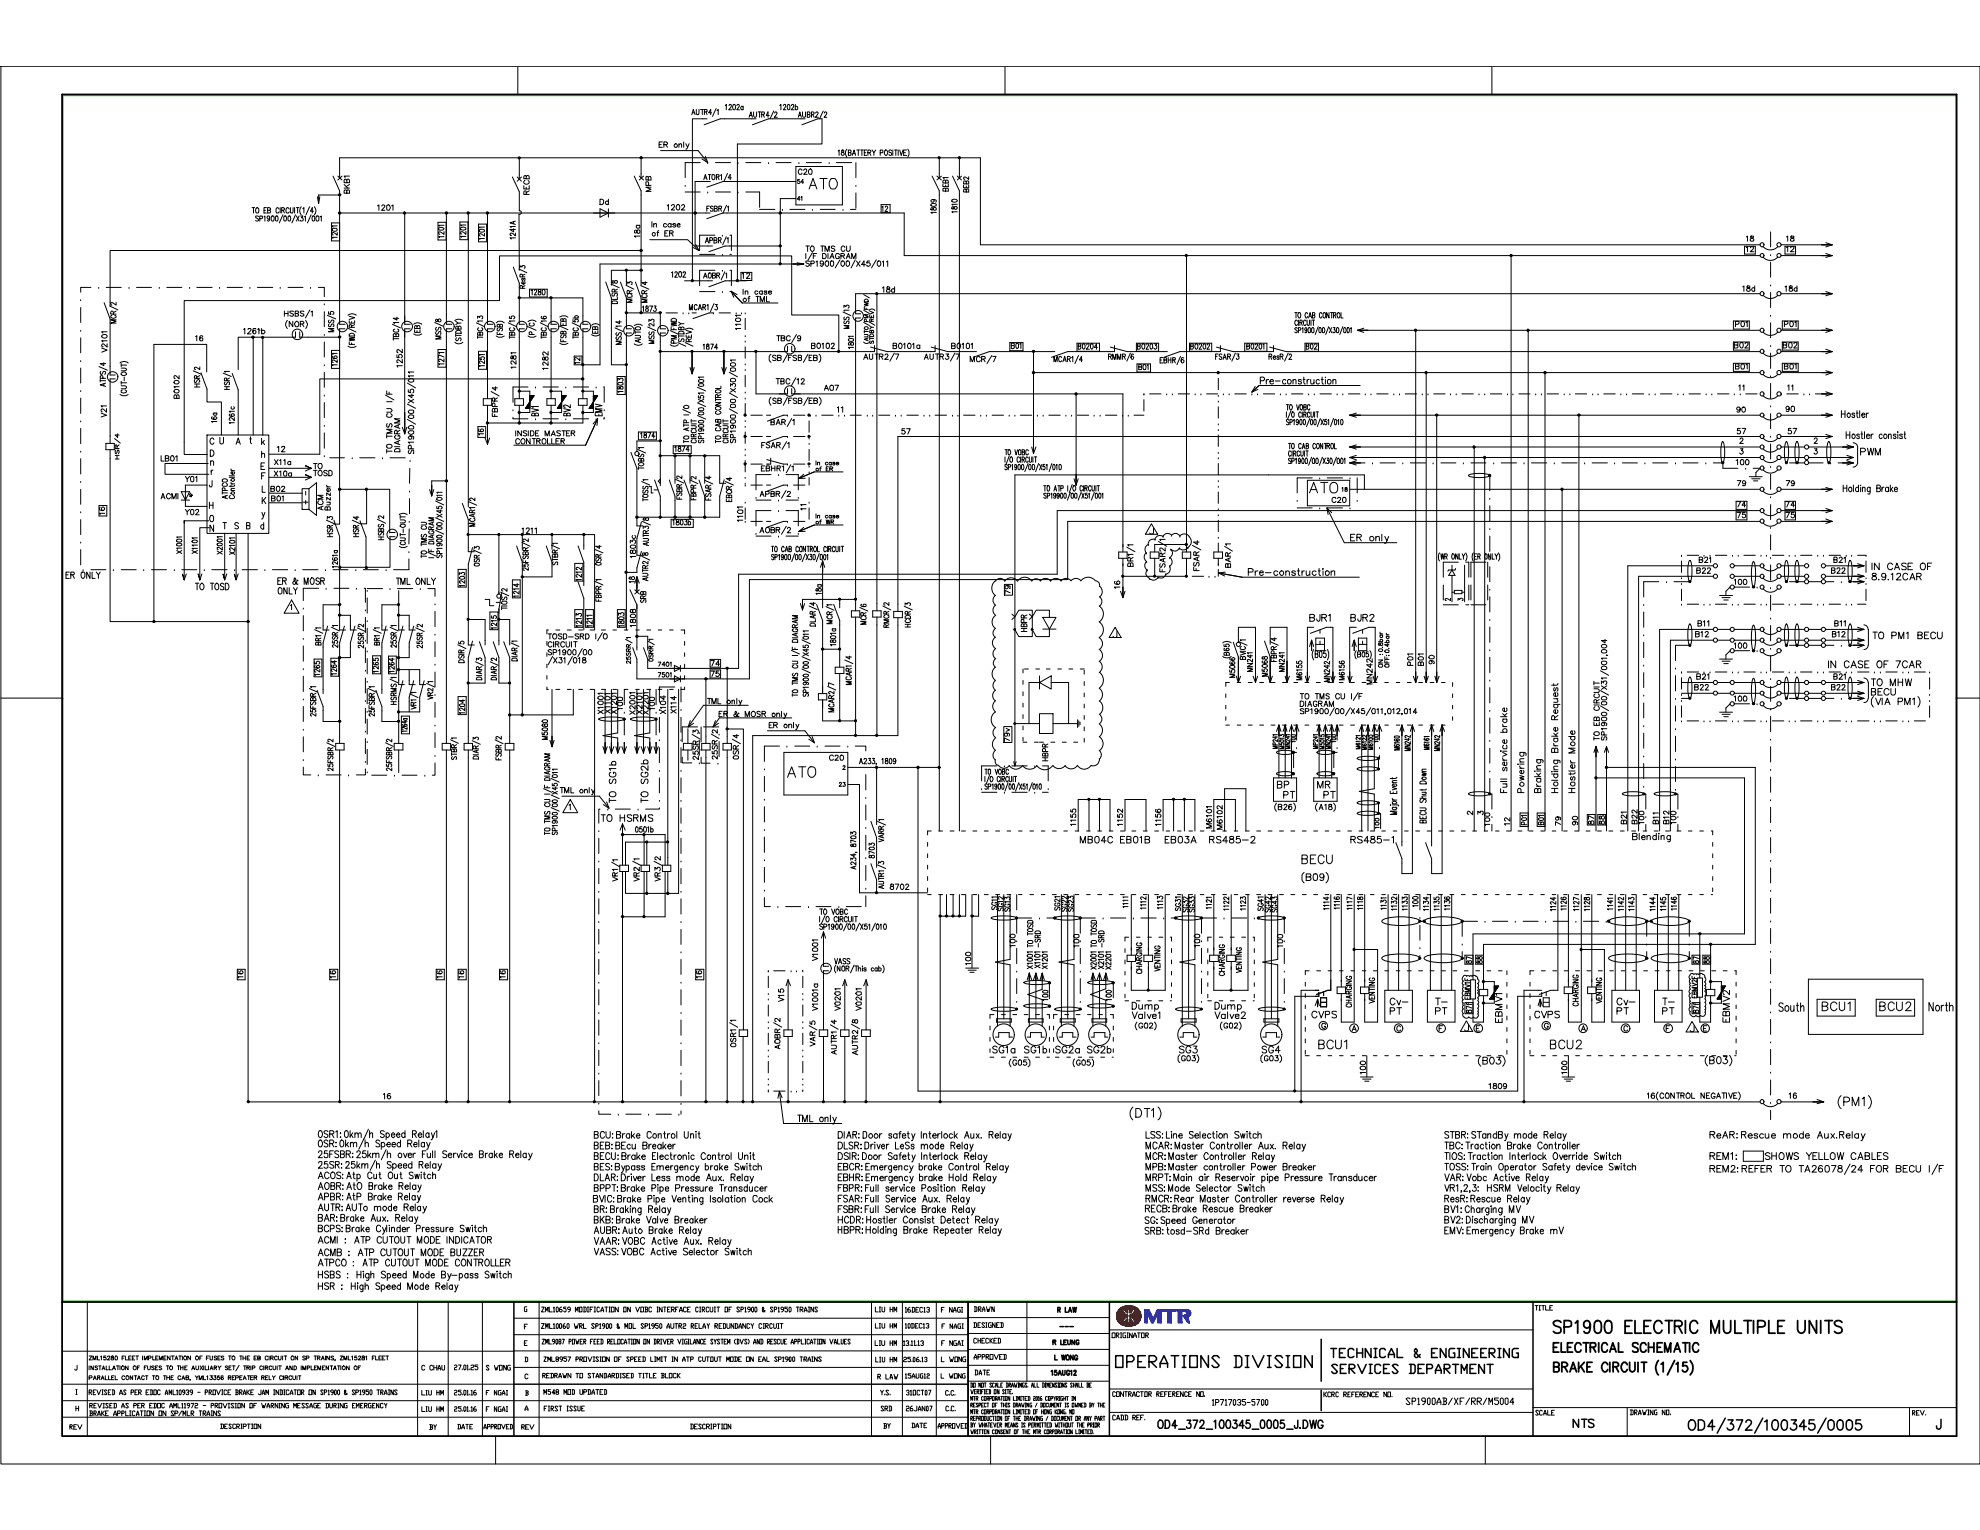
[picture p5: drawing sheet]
<svg xmlns="http://www.w3.org/2000/svg" width="279mm" height="216mm" viewBox="0 0 279 216" stroke-linecap="round" stroke-linejoin="round" font-family="sans-serif">
<defs><g id="words">
<text font-size="25.4" x="213.5" y="143.1">r</text>
<text font-size="20.6" x="135.7" y="135.4">r</text>
<g font-size="20">
<text x="83.8" y="135.4">:</text>
<text x="97.8" y="135.4">'</text>
<text x="107.6" y="135.4">'_-:-i~=</text>
</g>
<text font-size="17.9" x="177.5" y="107.4">lii:1~·:~i'</text>
<text font-size="17.7" x="199" y="88.5">l</text>
<text font-size="13.3" x="182.8" y="82.3">~-~1,r~</text>
<text font-size="12.3" x="205.9" y="135.4">J::</text>
<text font-size="11.3" x="148.1" y="196.8">-</text>
<text font-size="11" x="106.5" y="69.1">~r</text>
<text font-size="10.4" x="109.7" y="143.1">~1</text>
<text font-size="9.5" x="218.7" y="107.4">i</text>
<text font-size="8.5" x="225.7" y="94.8">I</text>
<text font-size="8.2" x="191.2" y="117.1">,_~J</text>
<g font-size="7.5">
<text x="244.8" y="58.3">:-.J,,: -,,....</text>
<text x="194.7" y="135.4">fflifflt~•~~~</text>
<text x="149.5" y="191.7">..</text>
</g>
<g font-size="7.2">
<text x="42.6" y="107.4">'</text>
<text x="76.4" y="107.4">,;__</text>
<text x="85.7" y="107.4">!'</text>
<text x="76.6" y="117.1">!i&amp;</text>
</g>
<text font-size="6.1" x="97.3" y="18.4">F~•,,&quot;&quot;'&quot;1'</text>
<text font-size="6" x="157.6" y="80.9">~!</text>
<g font-size="5.9">
<text x="198.8" y="68.2">n1-t1i111~</text>
<text x="73.8" y="187.1">;</text>
<text x="76.2" y="187.1">::::::rr:;</text>
</g>
<g font-size="5.7">
<text x="224.8" y="107.4">~i</text>
<text x="231.7" y="107.4">:</text>
</g>
<text font-size="5.4" x="158.1" y="75.9">1g1</text>
<g font-size="5.1">
<text x="133.9" y="117.1">---~----~--~ITTifl¥[j]JJJfil</text>
<text x="177.2" y="117.1">__:~__ ?__</text>
<text x="186.1" y="193.4">I</text>
</g>
<g font-size="4.8">
<text x="182.9" y="70.9">'. r·~~r-</text>
<text x="171.1" y="80.9">'?i</text>
</g>
<text font-size="4.7" x="14.8" y="64.9">'Ti</text>
<g font-size="4.4">
<text x="155.7" y="135.4">l:'i:'</text>
<text x="169" y="135.4">HOl</text>
<text x="186.5" y="135.4">&quot;i&quot;•</text>
<text x="232.6" y="135.4">,@1~1r</text>
<text x="238.1" y="135.4">-~-,-:</text>
</g>
<text font-size="4.1" x="184.1" y="88.5">r&quot;,&quot;''</text>
<g font-size="4">
<text x="188.7" y="94.8">I</text>
<text x="157.3" y="187.1">O MTR</text>
</g>
<g font-size="3.9">
<text x="13.8" y="53.8">I</text>
<text x="16.7" y="53.8">l</text>
<text x="241.9" y="107.4">£~ - -</text>
</g>
<g font-size="3.8">
<text x="132" y="27">11</text>
<text x="175.8" y="94.8">i</text>
<text x="177.8" y="94.8">Ii;</text>
</g>
<text font-size="3.7" x="218.5" y="135.4">;i!~l~~l:~l!l</text>
<g font-size="3.6">
<text x="256.2" y="142.9">I</text>
<text x="261.6" y="142.9">I</text>
<text x="44.8" y="166.3">r~i~~t</text>
</g>
<g font-size="3.5">
<text x="83.7" y="166.5">glli~~/:~</text>
<text x="148.6" y="191.7">,</text>
</g>
<text font-size="3.4" x="99.4" y="166.5">t;:~e</text>
<g font-size="3.2">
<text x="159.9" y="58.3">J</text>
<text x="181.3" y="58.3">~,,.,...</text>
<text x="190.3" y="65.6">......</text>
<text x="231.7" y="88.5">I</text>
<text x="236.2" y="97.4">I</text>
<text x="84.2" y="124.5">I</text>
<text x="107.6" y="124.5">I</text>
<text x="84.2" y="143.1">I</text>
<text x="95.8" y="143.1">I</text>
<text x="185.6" y="149.9">!l~l:</text>
</g>
<g font-size="3.1">
<text x="134.9" y="27">'Ii</text>
<text x="249.7" y="146">I</text>
<text x="249.7" y="155.8">I &quot;</text>
<text x="248.6" y="158.1">T</text>
</g>
<g font-size="3">
<text x="249.7" y="34.2">I</text>
<text x="218.8" y="97.4">I</text>
<text x="84.2" y="117.1">Ir;</text>
</g>
<g font-size="2.9">
<text x="224.8" y="97.4">a?,</text>
<text x="84.3" y="145.1">I</text>
<text x="84.3" y="149.9">:</text>
<text x="95.8" y="145.1">I</text>
<text x="95.9" y="149.9">:</text>
<text x="102.7" y="145.1">'</text>
<text x="109" y="145.1">S</text>
<text x="114" y="145.1">('_</text>
<text x="114.1" y="149.9">J</text>
<text x="120" y="145.1">S</text>
<text x="139.6" y="149.9">--</text>
<text x="184" y="145.1">:c:s</text>
<text x="191.8" y="149.9">f</text>
<text x="195.2" y="149.9">- - - - - - - -</text>
<text x="215.7" y="145.1">:c:s</text>
<text x="237.8" y="145.1">a</text>
<text x="243" y="145.1">m:</text>
<text x="219" y="188.3">SP1900 ELECTRIC MULTIPLE UNITS</text>
</g>
<g font-size="2.8">
<text x="99.3" y="23.5">--</text>
<text x="131.2" y="29.9">;</text>
<text x="134.1" y="29.9">!</text>
</g>
<g font-size="2.6">
<text x="11.5" y="80.9">.-1</text>
<text x="20.1" y="80.9">.</text>
<text x="264.6" y="142.9">1scu21</text>
<text x="225.8" y="193.7">QRCUIT {1/15)</text>
<text x="238.1" y="201.9">0D4/372/100345/0005</text>
</g>
<g font-size="2.5">
<text x="182.5" y="47.4">~------r-----+--,---------~-cU&gt;&quot;--</text>
<text x="14" y="58.3">•</text>
</g>
<g font-size="2.4">
<text x="84.2" y="119.1">1</text>
<text x="107.7" y="119.1">I</text>
<text x="210.8" y="145.1">19:</text>
<text x="157.2" y="193.5">OPERA</text>
<text x="173.9" y="193.5">DIVISIDN</text>
</g>
<g font-size="2.3">
<text x="13.7" y="72.9">Ill</text>
<text x="198.4" y="94.8">~:iii</text>
<text x="272.1" y="97.4">I</text>
<text x="33.3" y="138.3">Ill</text>
<text x="46.3" y="138.3">Ill</text>
<text x="219" y="193.7">BRAKE</text>
</g>
<g font-size="2.2">
<text x="182.8" y="69.1">rTA·T~J</text>
<text x="219" y="190.9">ELEClRICAI. saiEMATIC</text>
</g>
<g font-size="2.1">
<text x="191.3" y="69.1">I</text>
<text x="224.8" y="99.2">K@_</text>
<text x="236.3" y="99.2">•</text>
<text x="259.7" y="99.2">•</text>
<text x="212.5" y="143.1">'</text>
<text x="244.8" y="143.1">'</text>
<text x="187.6" y="191.7">TECHNICAL 8o ENGINEERING</text>
<text x="187.7" y="193.5">SERVICES DEPARTMENT</text>
</g>
<g font-size="2">
<text x="110.8" y="66">°/1!</text>
<text x="159.3" y="157.6">(DT1)</text>
<text x="259.2" y="156">(PM1)</text>
</g>
<g font-size="1.9">
<text x="181.7" y="63.7">LC,OllRl</text>
<text x="183.5" y="122">BECU</text>
<text x="117.7" y="142.7">!i!</text>
<text x="249.7" y="142.9">. South</text>
<text x="272.1" y="142.9">North</text>
<text x="163.2" y="201.4">004....372-100345_0005_.J.DWG</text>
<text x="221.8" y="201.5">NTS</text>
</g>
<g font-size="1.8">
<text x="14.2" y="49.4">§</text>
<text x="61.3" y="138.4">11111111</text>
<text x="70.3" y="138.4">1111</text>
<text x="208.1" y="149.9">1ERlJ):</text>
<text x="217.4" y="149.9">-</text>
<text x="239.8" y="149.9">-(G03);</text>
<text x="59.4" y="193.4">e CHAU I</text>
<text x="75.9" y="192">I</text>
</g>
<text font-size="1.7" x="53.8" y="155.4">!!</text>
<g font-size="1.6">
<text x="114.5" y="142.7">S:</text>
<text x="155.9" y="141.9">8</text>
<text x="185.4" y="143.1">,t0</text>
<text x="161.4" y="171.1">RECB:</text>
<text x="203.7" y="168.1">\ffl.2.3:</text>
</g>
<g font-size="1.5">
<text x="237.1" y="97.4">H)iit</text>
<text x="183.5" y="124.5">(B09)</text>
<text x="91.7" y="177.1">:~:: ~~t~~°lwitch</text>
</g>
<g font-size="1.4">
<text x="246.4" y="34.2">UI</text>
<text x="252" y="34.2">UI</text>
<text x="14.2" y="47.4">5</text>
<text x="33.4" y="47.4">.-=,c,---,u,.-~4</text>
<text x="118" y="58.3">11</text>
<text x="245" y="61.7">57</text>
<text x="249.7" y="62.1">- ~</text>
<text x="260.4" y="62.1">HosUerconsisl</text>
<text x="106.5" y="74.4">_Aci,;7,</text>
<text x="190.1" y="88.5">rB,JR2</text>
<text x="258.5" y="88.5">:,;</text>
<text x="236.3" y="94.8">·- ----.;,F.__Y ___ __l~JA~OF_..!CA~</text>
<text x="172.8" y="97.4">r</text>
<text x="183.3" y="99.2">l.°AcWS OJ l/f</text>
<text x="204.8" y="97.4">'</text>
<text x="244.2" y="97.4">~022fl:)T~J1HW</text>
<text x="260.8" y="99.2">ti:;: ~VIA PM1)</text>
<text x="272.2" y="99.2">'</text>
<text x="130.7" y="117.1">r</text>
<text x="152.3" y="119.1">t.4804C EB01B</text>
<text x="164.2" y="119.1">EB03A</text>
<text x="170.5" y="119.1">RS485-2</text>
<text x="190.5" y="119.1">RS485-1</text>
<text x="120.6" y="142.7">§!</text>
<text x="159.6" y="142.7">Dump</text>
<text x="189.8" y="142.7">i5</text>
<text x="196" y="142.7">PT</text>
<text x="202.4" y="142.7">PT</text>
<text x="228.1" y="142.7">PT</text>
<text x="234.5" y="142.7">PT</text>
<text x="142.2" y="149.9">(GOO) -</text>
<text x="147.6" y="149.9">- -</text>
<text x="166.6" y="149.8">003l</text>
<text x="218.6" y="149.9">~r- -</text>
<text x="44.8" y="160.8">OSR1:0ki Sp&amp;ed Relay!</text>
<text x="44.8" y="161.9">OSR: 0km</text>
<text x="52.9" y="161.9">Speed Reio</text>
<text x="83.7" y="160.7">Ba.J: Broke Control Unit</text>
<text x="118.1" y="160.7">DIAR: Door safety Interlock Au1t. Reloy</text>
<text x="161.5" y="160.7">LSS:Line Selection Switch</text>
<text x="203.7" y="160.7">STBR:STond3y mode Relay</text>
<text x="241.2" y="160.7">ReAR: Rescue mode Aux.Relay</text>
<text x="44.8" y="163.4">25FSBR:</text>
<text x="44.8" y="167.9">AOBR: AtO Brake Reloy</text>
<text x="51" y="163.4">5km/h over ~II Service Broke Relay</text>
<text x="83.7" y="162.2">BEB:BEcu Breaker</text>
<text x="83.7" y="163.7">BECU: Broke Electronic Control Unit</text>
<text x="103" y="166.5">R~~~ch</text>
<text x="118.1" y="162.2">DLSR: Driwr LeSs mode Relay</text>
<text x="118.1" y="163.7">DSIR: Door Sofety Interlock Relay</text>
<text x="118.1" y="165.2">EBCR: Emergency broke Control Relay</text>
<text x="118.1" y="166.7">EBHR: Emergency broke Hold Relay</text>
<text x="161.5" y="166.7">MRPT:Moin oir Rner.-oir pipe Pressure Tronsducer</text>
<text x="161.5" y="165.2">MPB:Moster controller Power Breaker</text>
<text x="161.5" y="162.2">MCAR: Moster Controller Aux. Relay</text>
<text x="161.5" y="163.7">MCR:Moster Controller Relay</text>
<text x="203.7" y="165.7">~V~nA~:io~o; ~ofely d!Nice Switch</text>
<text x="203.8" y="162.2">TBC:Troctlon Broke Controller</text>
<text x="203.8" y="163.7">TlOS!Troction Interlock Override Switch</text>
<text x="216.8" y="166.2">I0</text>
<text x="241.2" y="165.4">REM2:REF&quot;ER</text>
<text x="241.2" y="163.7">REM1:</text>
<text x="251.1" y="165.4">TO TA26078/24 FOR BECU 1/F</text>
<text x="254.8" y="163.7">YELLOW CABLES</text>
<text x="44.8" y="173.9">BCPS!Broke C)'llnder Pressure Switch</text>
<text x="44.8" y="172.4">BAR: Broke Aux. Reloy</text>
<text x="44.8" y="169.4">APBR: AtP Broke Reloy</text>
<text x="44.8" y="170.9">AUTR: AUTo mode Reloy</text>
<text x="83.5" y="169.7">B\IIC: Broke Pipe Ventrig lsolotion Cock</text>
<text x="83.7" y="171.2">BR:Brokfng Reloy</text>
<text x="83.7" y="172.6">BKB:Broke Volve Breoker</text>
<text x="83.7" y="168.1">BPPT: Broke Pipe Pressure Tronsducer</text>
<text x="118.1" y="171.2">FS8R: Full Service Broke Relay</text>
<text x="118.1" y="168.1">FBPR: Full sen,tce Position Relay</text>
<text x="118.1" y="169.7">FSAR: Full Servi~ Aux. Reloy</text>
<text x="118.1" y="172.6">HCDR: Hostler Consist Detect Relay</text>
<text x="161.5" y="168.1">MSS:Mode Selector Switch</text>
<text x="161.5" y="169.7">RMCR:Reor Moster Controller reverse Reloy</text>
<text x="163.6" y="172.7">Speed Generator</text>
<text x="165.3" y="171.1">Broke Rescue Breaker</text>
<text x="203.7" y="169.7">ResR: Rescue Relay</text>
<text x="203.7" y="172.6">BV2: Olschorgrlg MV</text>
<text x="203.7" y="171.2">BV1:Chorging MV</text>
<text x="209.8" y="168.1">HSRM Velocity Relay</text>
<text x="44.8" y="175.5">ACMI :</text>
<text x="44.8" y="177.3">ACMB : AW CUTOUT MOOE BUZZER</text>
<text x="44.8" y="178.7">AWCO :</text>
<text x="49.9" y="175.5">AW CUTOUT MODE INDICATOR</text>
<text x="51.1" y="178.7">AW CUTOUT MOOE CONTROLl.ER</text>
<text x="83.7" y="174.2">AUBR:Auto Broke Relay</text>
<text x="118.1" y="174.1">HBPR: Holding Broke Repeater Relay</text>
<text x="161.4" y="174.2">SRB: losd-SRd Breaker</text>
<text x="203.7" y="174.2">EMV: Emergency Broke mV</text>
<text x="44.8" y="180.4">HSBS : High Speed Mode By-poss Switch</text>
<text x="44.8" y="182">HSR :</text>
<text x="49.4" y="182">High Spe&amp;d Mode Relay</text>
<text x="84.6" y="187.1">::~~o_: ;T:TR:\ ::;:::::7c:R::~~oTRArns</text>
<text x="123.3" y="187.1">: :</text>
<text x="127.6" y="187.1">::::::</text>
<text x="132.7" y="187.1">:;:,</text>
<text x="76.4" y="194.6">RE!fi:A\/'N m</text>
<text x="59.4" y="198.8">uu Hl4</text>
<text x="68.5" y="198.8">r</text>
<text x="76.7" y="198.8">mir isiuE</text>
<text x="198.3" y="198.8">SPI900AB/XF/RR/M5004</text>
</g>
<g font-size="1.3">
<text x="118.2" y="21.9">18(8AITTRYPOSIJM)</text>
<text x="232.4" y="155">IO(C0N1ROL NEGATIVE)</text>
<text x="36.8" y="194.6">m.r</text>
</g>
<g font-size="1.2">
<text x="73.9" y="189.7">E</text>
<text x="76.4" y="189.7">ZH..9097 PD'IIE~ FECD REI.OCATl[)I</text>
<text x="92.2" y="189.7">JiMJI V!Gll.111:C STSIDI (WS) AMD</text>
<text x="111.5" y="189.7">-¥PI.JCIITJ[)I 1/11l.l(S</text>
</g>
<g font-size="1.1">
<text x="107.3" y="62.1">F&quot;.SAR/1-~</text>
<text x="115" y="65.9">111 -</text>
<text x="219.2" y="99.2">:i</text>
<text x="150.4" y="149.9">-&lt;GOO)</text>
<text x="155.2" y="149.9">- ,:</text>
<text x="108.3" y="154.3">• Tl</text>
<text x="111.5" y="154.3">•.</text>
<text x="84.5" y="187.3">1</text>
<text x="137.3" y="187.1">::::ED</text>
<text x="10.5" y="193.4">J</text>
<text x="12.2" y="193.4">l</text>
<text x="12.4" y="193.4">•NSTAU&gt;.110N&quot;' FVSEsron&lt;EAUJGUAAYSET/mP &lt;:1RCU1T'-&quot;D 1wF&gt;1.D,1on•~ON&quot;'</text>
<text x="44.3" y="192">m....s,</text>
<text x="59.4" y="196.8">LIU H~</text>
<text x="64" y="193.4">21.01zs 1s lllll-li</text>
<text x="64" y="196.8">2:!.01,16</text>
<text x="69.7" y="196.8">NGA!</text>
<text x="74.1" y="196.8">B</text>
<text x="76.6" y="196.8">~5&quot;8 ~D LP!IATED</text>
<text x="81.2" y="192">PROVIS!ctl</text>
<text x="94.7" y="192">!N ~TP</text>
<text x="112.8" y="192">TRAINS</text>
<text x="124.2" y="196.8">r.s.</text>
<text x="127.8" y="196.8">310C107</text>
<text x="133.3" y="196.8">c.c.</text>
<text x="163.1" y="196.8">mu~C[ Kl</text>
<text x="64" y="198.8">2:i.01,16</text>
<text x="69.7" y="198.8">NGA!</text>
<text x="124.6" y="201.4">BY</text>
<text x="127.8" y="198.8">26JAHO7</text>
<text x="128.6" y="201.4">!IAT[</text>
<text x="132.2" y="201.4">N'lfflVE</text>
<text x="133.3" y="198.8">C£.</text>
<text x="136.8" y="198.8">im:t!:5:T:ii=:-'••</text>
</g>
<g font-size="1">
<text x="166.7" y="78.1">- -</text>
<text x="184.1" y="142.7">i</text>
<text x="215.8" y="142.7">i</text>
</g>
<g font-size=".9">
<text x="165.2" y="142">1</text>
<text x="90.7" y="189.7">1)1</text>
<text x="108.2" y="189.7">R[SCl(</text>
<text x="12.4" y="194.6">PARALLEL CONTACT TO THE CAa</text>
<text x="12.5" y="192">ZMl-15280 Fl..[£T 1&quot;'1£MENTATION Of' FUSES TO THL al ORCU,T ON lP</text>
<text x="27.5" y="194.6">rl,1.J JJ~ REPEATER</text>
<text x="39.4" y="194.6">CIRCUIT</text>
<text x="47.9" y="192">ZMl-15281</text>
<text x="52.4" y="192">Fl.ITT</text>
<text x="74" y="192">D</text>
<text x="76.6" y="192">Zl'l.9957</text>
<text x="82.9" y="194.6">STAHDARDISD</text>
<text x="88.3" y="192">Sf'!:ED L!M!T</text>
<text x="90.1" y="194.6">TITLE BL.ID(</text>
<text x="98.5" y="192">CUTOIJT</text>
<text x="102.4" y="192">r,(JOC ct1 [1,1.</text>
<text x="109.2" y="192">SP1900</text>
</g>
<g font-size=".8">
<text x="161.5" y="78.1">- -· ·</text>
<text x="68.5" y="196.8">f</text>
<text x="136.9" y="196.8">-·111(.</text>
</g>
</g></defs>
<g fill="none" stroke="#000" stroke-width=".14">
<path d="M.1 9.4h279.3v197.2h-279.3zM73.1 9.4v3.9M99.2 16.8h-1.5v22.8M116 16.8v3.5h-11.9v19.3M141.8 9.4v3.9M210.5 9.4v3.9M35.6 29.3h.3M35.8 29.3v.8M36.1 29.4l.2-.1a.39 .39 0 0 1 .3 .4 .39 .39 0 0 1-.4 .4l-.1-.3zM36.5 30.6l-.4-.1v.2l.3 .2 .1 .2-.2 .1-.2-.1M36.7 30.9l.3-.1v-.3h-.3v.7M37.3 30.6l.1-.1v.7"/>
<path d="M37.3 29.7h.2M37.6 29.3h-.3v.8h.3M37.8 29.7l.3-.1v-.2l-.3-.1v.8h.3l.1-.3-.2-.1M38.1 30.7l-.2 .2a.24 .24 0 0 1-.2-.2 .24 .24 0 0 1 .3-.2v.6l-.1 .1-.2-.1M38.4 30.5h.1a.41 .41 0 0 1-.1 .7l-.1-.1zM38.9 30.5h.2a.43 .43 0 0 1-.1 .7l-.1-.1zM39.4 29.5a.22 .22 0 0 0-.3-.2 .22 .22 0 0 0-.2 .3v.2a.22 .22 0 0 0 .2 .3 .22 .22 0 0 0 .3-.2M39.5 29.3v.8M39.8 29.7l.3-.1v-.2l-.3-.1v.8M39.9 30.3l-.5 1.2M40 29.7l.1 .4M40.1 30.5h.2a.43 .43 0 0 1-.1 .7l-.2-.1z"/>
<path d="M40.7 30.5h.2a.43 .43 0 0 1-.1 .7l-.2-.1zM40.8 29.5a.24 .24 0 0 0-.3-.2 .24 .24 0 0 0-.2 .3v.2a.24 .24 0 0 0 .2 .3 .24 .24 0 0 0 .3-.2M41 29.3v.7l.1 .1 .2-.1 .1-.7M41.6 29.3v.8M41.7 30.3l-.5 1.2M41.8 29.3h.4M41.8 30.5l.4 .7M42 29.3v.8M42.2 30.5l-.4 .7M42.4 30.5h.4l-.3 .2a.25 .25 0 0 1 .3 .4 .24 .24 0 0 1-.4 0M42.5 29.2a.87 .87 0 0 0 0 1.1M42.7 29.5l.2-.2v.8"/>
<path d="M43 30.6l.1-.1v.7M43.7 29.2l-.5 1.1M43.9 30.3l-.5 1.2M44.1 30.5h.1a.43 .43 0 0 1 0 .7l-.2-.3zM44.2 29.8h-.4l.3-.5v.8M44.4 29.2a.87 .87 0 0 1 0 1.1M44.7 30.5h.2l.1 .1v.5l-.2 .1-.2-.1zM44.8 27.8l.2 .9M45.1 27.8l-.1 .9M45.2 30.6l.1-.1v.7M46.9 32.3l.6-.1 .1 .2a.39 .39 0 0 1-.4 .2 .39 .39 0 0 1-.3-.2zM47 24.8l.9 2.1v18.9h.8"/>
<path d="M47.6 33.5h-.7l.1 .2M47.6 31.9h-.7l.1 .1M47.6 32.8v.4l-.6-.4-.1 .1v.2h.1M47.7 24.8l.6 .6M47.8 27.4h.2v.2h-.2zM47.9 27.4h.1v.1h-.1zM47.9 31.5h-1.1v2.5h1.1M47.9 30.1h52.3M47.9 27.5h-2.9v1.2M47.9 25.1v-2.8h90.4v12.2h110.1M48.3 24.8l-.6 .6M48.6 26l.5 .5"/>
<path d="M48.6 26.5h.7M48.9 27v-.2h.4v.5h-.7v-.5h.3v.5M48.9 25.5l.1-.2h.2l.1 .2v.3h-.7v-.3l.1-.2h.2v.5M49.3 26l-.4 .3M49.3 24.8h-.7l.1 .3M53.3 29l.2-.1v.8M53.9 29.1v-.1a.22 .22 0 0 1 .2-.1 .22 .22 0 0 1 .2 .2l-.5 .6h.5M54.6 29l.2-.1a.39 .39 0 0 1 .3 .4 .39 .39 0 0 1-.3 .4l-.2-.2zM55.2 29l.3-.1v.8M57 30h.1v.1h-.1zM57.1 30.1v15.7h.8M61.8 31.4h1.1v2.5h-1.1z"/>
<path d="M61.9 32.2l.4-.1 .4 .2a.47 .47 0 0 1-.8 0zM62.7 32.7v.4l-.6-.4-.2 .1v.2l.2 .1M62.7 33.4h-.8l.1 .1M62.7 31.8h-.8l.1 .1M63 30.1v15.7h.8M64.9 31.3h1.1v2.5h-1.1zM65 32.1a.38 .38 0 0 1 .5-.1 .38 .38 0 0 1 .2 .4 .38 .38 0 0 1-.4 .1 .38 .38 0 0 1-.3-.4zM65.7 33.4h-.7l.2 .1M65.7 32.6v.5l-.5-.4a.17 .17 0 0 0-.2 .1 .17 .17 0 0 0 .2 .2M65.7 31.8h-.7l.2 .1M66 30h.1v.1h-.1zM66.1 30.1v41.4"/>
<path d="M67.5 31.6h1.2v2.5h-1.2zM67.6 32.4l.4-.1 .3 .1 .1 .2a.45 .45 0 0 1-.8 0zM68.4 32.9v.4l-.5-.3h-.2l-.1 .2 .2 .1M68.4 33.7h-.8l.1 .1M68.4 32h-.8l.1 .2M68.7 30h.1v.1h-.1zM68.8 30.1v15.7h.8M72.3 25l1 2.1v2.7M72.4 37.7l.9 2.3v5.8h.7M72.5 32.3v.4l-.5-.3h.7M72.5 31.3v.3M72.7 32.9v.4l-.3-.3a.21 .21 0 0 0-.3-.1 .21 .21 0 0 0 0 .3h.1"/>
<path d="M72.7 33.6h-.7l.1 .1M72.7 32h-.7l.1 .1M72.7 31.2l-.7 .3 .7 .2M73 25l.6 .6M73.2 22.2h.2v.2h-.2zM73.2 22.2h.1v.2zM73.2 38l1.1 .5M73.2 30.2l.1 7.9M73.3 29.7a.28 .28 0 0 1 .2 .2 .28 .28 0 0 1 0 .2l-.3 .2M73.3 22.3v2.9M73.4 37.8v-.3l.3 .2a.21 .21 0 0 1 .3-.2 .21 .21 0 0 1 0 .3M73.6 25l-.6 .6"/>
<path d="M73.7 39.3l-.1 .1 .1 .2 .2-.3h.2l-.1 .3M73.7 39.1v-.4h-.3v.4h.7M73.9 26.2v.5h.8v-.5M74 39.8a.2 .2 0 0 1 0 .2 .2 .2 0 0 1-.3 0 .2 .2 0 0 1 0-.2h.1v.3M74.1 38.7l-.4 .2M74.1 25.5a.26 .26 0 0 0-.2 .3 .26 .26 0 0 0 .3 .2 .31 .31 0 0 0 .4-.1 .31 .31 0 0 0-.1-.4M74.3 26.4v.3M74.3 27.4v-.4l-.2-.1-.2 .2v.3h.8M74.3 24.9l.1-.1 .3 .1v.3h-.8l.1-.4h.3v.4M74.7 26.9l-.4 .3M84.7 28.1h.2a.41 .41 0 0 1 .3 .4 .41 .41 0 0 1-.3 .4h-.2zM84.7 29.5l1.2 .6-1.2 .5z"/>
<path d="M85.5 39.8l.8 2.2v9.5h2.1M85.9 28.4a.24 .24 0 0 0-.4 0 .24 .24 0 0 0 0 .4 .24 .24 0 0 0 .4-.1M85.9 28.1v.8M85.9 29.5v1.1M86.4 39.6v.3l.2 .1a.38 .38 0 0 1 .5-.4v.2a.28 .28 0 0 1-.3 .1 .28 .28 0 0 1-.2-.3zM87.5 39.8l.9 2.2v4.4h.7M88.3 38h.2v.2h-.2zM88.3 38.1l.1 .1zM88.4 38.1v2.2M89.5 24.8l1 2.1v13.4M89.6 32.5l-.1 .3 .2 .1 .1-.1 .2-.4 .3 .1v.3l-.3 .1-.2-.4zM89.7 39.8l.8 2.2v2.2"/>
<path d="M89.8 31.8h.5M89.9 31.8a.24 .24 0 0 0 0 .3 .24 .24 0 0 0 .3 0 .24 .24 0 0 0 0-.3M90.2 24.8l.6 .6M90.3 33.3h-.8l.2 .2M90.4 22.2l.2 .1h-.2zM90.4 38.1h.2l-.2 .1zM90.5 38.1h-4.2v2.2M90.5 22.3v2.8M90.5 35.3h-75v7.4M90.8 24.8l-.6 .6M91.1 39.8v.4l-.5-.3h.7M91.5 25.1l.2-.2h.1l.1 .2v.3h-.8l.1-.5 .2 .1 .1 .4"/>
<path d="M91.5 26.2v-.5h-.3l-.1 .5h.8M91.7 33.8h5.3M91.9 26.4h-.8l.8 .3-.8 .3h.8M92 31.3v.7M92.2 31.7l.3-.2 .1 .1v.4M92.2 31.5v.5M92.7 32.8h.3M93 32.6l-.2 .1v.6M93 20.4h.3M93.2 21.3h5.3l1.4 1.6M93.5 20h-.5v.8h.5M93.7 20.4h.4v-.3l-.4-.1v.8"/>
<path d="M93.8 32.9h.3M93.9 20.4l.3 .4M94.1 31.7a.24 .24 0 0 0-.4-.1 .24 .24 0 0 0 0 .4 .24 .24 0 0 0 .4 0M94.1 29l.2-.1v.7M94.3 32.6h-.5v.7h.5M94.5 32.9h.4l.1-.2-.2-.1h-.3v.7M94.7 31.7l-.1-.1a.25 .25 0 0 0-.3 .1 .25 .25 0 0 0 .1 .3h.3M94.7 31.5v.5M94.7 38.5l.2-.1v.7M94.7 29l.2-.1 .3 .1v.2l-.5 .4h.5M94.7 32.9l.3 .4M95.2 38.5l.1-.1h.2l.1 .1-.4 .6h.4"/>
<path d="M95.3 31.7l-.1-.2-.2 .1-.1 .1 .4 .1v.2h-.1h-.3M95.5 28.9h.2a.41 .41 0 0 1 .2 .4 .41 .41 0 0 1-.2 .3l-.2-.1-.1-.2zM95.5 31.7h.5l-.1-.1a.24 .24 0 0 0-.3 .1 .24 .24 0 0 0 0 .3 .24 .24 0 0 0 .4 0M95.8 38.4h.2a.47 .47 0 0 1 0 .7l-.2-.3zM96.2 29l.3-.1 .1 .2-.5 .5h.5M96.4 38.5a.16 .16 0 0 1 .2-.1 .16 .16 0 0 1 .1 .2l-.3 .5h.4M96.6 39.6h3.9M96.7 26.2h.1M96.7 27.1h2.1M97 33.8l1.6 1.5M97.6 39.5h.2v.2h-.2zM97.6 39.5h.2v.1h-.2z"/>
<path d="M97.8 34.9l.8 .4M98.2 34.5l.4 .8M98.7 35.9h2.2M98.8 22.9h-2.1v2.2M99.3 39.2l.2-.7 .3 .7M99.3 25.4l.2-.8 .3 .8M99.4 39h.3M99.4 25.1h.3M99.5 34.3l.3-.8 .2 .8M99.6 34h.3M99.7 29.4h.2M99.9 27.1h.1"/>
<path d="M99.9 24.6h.4M100 38.5a.37 .37 0 0 1 .4 .3 .37 .37 0 0 1-.2 .4 .41 .41 0 0 1-.3-.3 .41 .41 0 0 1 .1-.4zM100.1 29.1h-.4v.7M100.1 24.6v.8M100.2 33.9h.3v-.3l-.3-.1v.8M100.2 25.6h-2.1v9.1h2.4M100.5 24.7a.26 .26 0 0 1 .3 0 .26 .26 0 0 1 .1 .4 .22 .22 0 0 1-.2 .3 .22 .22 0 0 1-.2-.3zM100.6 29.2l-.1-.1-.3 .1 .1 .2 .3 .1v.3h-.3l-.1-.1M100.8 38.9l.2 .1-.1 .2h-.4v-.7l.4 .1v.2l-.4 .1M100.9 38.1h-2.2v2.2M100.9 33.2h-2.2v2.1M101 27.1h2.1"/>
<path d="M101 33.9l.2 .1-.1 .2-.3 .1v-.8l.3 .1v.3h-.3M101 29.4l.2 .1-.1 .3h-.3v-.7h.4v.3h-.4M101.1 25l.4-.1v-.2l-.4-.1v.8M101.1 38.9l.4-.1v-.2l-.4-.1v.7M101.3 25l.2 .4M101.3 38.9l.3 .3M101.4 33.9h.3v-.3l-.3-.1v.8M101.4 29.4h.4v-.3h-.4v.7M101.6 33.9l.2 .4M101.6 29.4l.2 .4M101.7 24.8l.1-.2v.8M101.9 33.2h.1"/>
<path d="M101.9 38.1h.1M101.9 35.9h.1M102 30.1h25.6v6h120.8M102 30.1l-2.3 .8M102.3 38.4l-.5 1.1M102.4 38.7l.1-.2v.7M102.5 33.4l-.5 1.1M102.5 29l-.5 1.1M102.6 33.7l.1-.2v.8M102.7 29.2l.1-.1v.7M102.7 24.5l-.5 1.1M103 38.1h.2v2.2"/>
<path d="M103 33.2h.2v2.1M103 35.9h.2M103.2 25.1h-.5l.3-.5v.8M103.9 39.5h.3v.2h-.3zM104 39.5h.1v.1h-.1zM104.1 22.9h.1M104.1 27.1h.1M104.6 38.4h1.5v1.2h-1.5zM104.7 38.7l.2-.2v.8M105.2 22.9h2.2M105.2 27.1h2v2.2M105.3 39.6h-3l-2.3 .9"/>
<path d="M105.4 38.7v-.2h.3l.1 .2-.5 .6h.5M107.2 29.5h2.1M108.5 22.9h.1M109.5 22.9h2.1M110 37.1h.2v.2h-.2zM110 34.6h.2v.2h-.2zM110 37.2l.1 .1zM110.1 30l.1 .1h-.1zM110.1 34.6v.2l-.1-.1zM110.1 34.7h-7.8l-2.3 .8M110.4 29.5h.1M111.5 29.5h2.1"/>
<path d="M112.3 28h-2.2v9.3M112.3 23.5h6.6v5.4h-6.6zM112.3 25.6h-10.3l-2.3 .8M112.5 37.1l.9 .2M112.7 22.9h.1M112.8 25.3h-.2v.3a.2 .2 0 0 1 .3 0 .2 .2 0 0 1-.1 .3 .2 .2 0 0 1-.3-.1M112.9 28.1h-.4l.3-.4v.6M113 27.9l.2-.2v.6M113.2 24a.26 .26 0 0 0-.4-.2 .26 .26 0 0 0-.2 .4 .31 .31 0 0 0 .1 .4 .31 .31 0 0 0 .5-.1v-.1M113.4 25.7h-.4l.3-.4v.6M113.4 37.3h-28.7v14.2h-2.4M113.4 37.3l-.9 .1"/>
<path d="M113.4 24a.23 .23 0 0 1 .4-.1 .23 .23 0 0 1-.1 .4l-.3 .3h.5M113.7 34.7h.5M113.7 35.8v.7M113.8 22.9h2.1M114 34.7v.8M114.1 24l.2-.2 .2 .1a.38 .38 0 0 1 .1 .5 .38 .38 0 0 1-.4 .2l-.1-.3zM114.2 26.7l.5-1.5 .6 1.5M114.2 36.9l-.1-.1h-.4v.1v.2l.5 .2v.2a.31 .31 0 0 1-.5 0M114.3 26.2h.8M114.4 37.2l.5-.1v-.2l-.5-.1v.8M114.4 34.8h.1a.34 .34 0 0 1 .4 .3 .34 .34 0 0 1-.4 .3l-.2-.2zM114.6 35.6l-.6 1.1"/>
<path d="M114.6 29.5h.1M114.8 36.1h.3M115.1 37l.2-.2v.8M115.2 35.8h-.4v.7M115.7 25.2h1M115.7 29.5h2.2M115.8 34.7h.5M116 34.7v.8M116.1 35.8h.2a.38 .38 0 0 1 .3 .3 .38 .38 0 0 1-.3 .4h-.2zM116.2 37.1a.23 .23 0 0 1-.3 .2 .23 .23 0 0 1-.1-.4 .23 .23 0 0 1 .4 0v.5l-.2 .2-.3-.1M116.2 25.2v1.5M116.4 35.5v-.8l.4 .8 .2-.8v.8"/>
<path d="M116.5 36.8h.3a.45 .45 0 0 1-.1 .8l-.2-.1a.49 .49 0 0 1 0-.7zM116.8 35.8v.7M117 22.9h.1M117.1 36.5l.3-.7 .3 .7M117.2 36.2h.4M117.3 36.8a.39 .39 0 0 1 .4 .3 .39 .39 0 0 1-.3 .5l-.2-.2zM117.3 25.2a.73 .73 0 0 1 .8 .4 .73 .73 0 0 1-.1 .9 .54 .54 0 0 1-.6 .2 .54 .54 0 0 1-.4-.6v-.4zM117.8 34.8l-.2-.1-.3 .1v.2l.4 .1 .1 .2-.2 .2-.3-.2M118 22.9h2.2M118.4 35.9a.35 .35 0 0 0-.4 0 .35 .35 0 0 0-.1 .5 .35 .35 0 0 0 .5 .1v-.3h-.1M118.5 36.7l-.6 1.1M118.7 36.1h.4l.1-.2-.2-.1h-.3v.7"/>
<path d="M118.8 36.8a.39 .39 0 0 1 .4 .3 .39 .39 0 0 1-.2 .5l-.3-.2v-.1zM118.9 36.1l.3 .4M119 29.5h.1M119.2 34.9a.26 .26 0 0 0-.3-.2 .26 .26 0 0 0-.2 .3 .31 .31 0 0 0 .1 .4 .31 .31 0 0 0 .4-.1M119.4 36.5l.3-.7 .3 .7M119.5 36.8a.39 .39 0 0 1 .4 .3 .39 .39 0 0 1-.3 .5l-.1-.1-.1-.2zM119.5 34.7v.6l.1 .2 .2-.1 .2-.1v-.6M119.5 36.2h.4M120 29.5h.8M120.2 36.5v-.7l.3 .7 .3-.7v.7M120.7 36.7l-.6 1.1M120.8 26.2h.1"/>
<path d="M120.8 22.9v2.2M120.8 27.2v2.2M120.9 36.8l.5 .8M121.4 36.8l-.5 .8M122.1 37.3h-.5l.3-.5v.8M122.7 36.8h-.3l-.1 .3a.29 .29 0 0 1 .5 .1 .29 .29 0 0 1-.3 .4l-.2-.2M123.7 36.7l-.7 1.1M123.9 36.8a.39 .39 0 0 1 .4 .3 .39 .39 0 0 1-.2 .5l-.3-.2v-.1zM124.3 28.9h1.3v1.1h-1.3zM124.4 29.2l.2-.1v.7M124.5 37l.2-.2v.8M124.9 29.3l.1-.2a.2 .2 0 0 1 .2 .1 .2 .2 0 0 1 0 .3l-.3 .3h.4"/>
<path d="M125.1 37l.2-.2v.8M132.4 22.2h.2v.2h-.2zM132.5 22.2l.1 .1h-.1zM132.5 22.3v2.2M132.5 27.5v89.8M135.3 22.2h.2v.2h-.2zM135.3 22.2l.1 .1zM135.4 22.3v2.2M135.4 27.5v89.8M167.3 35.9h.2v.3h-.2zM167.3 36l.2 .1h-.1zM167.4 36.1v41.1"/>
<path d="M213.1 35.9h.2v.3h-.2zM213.2 36l.1 .1h-.1zM213.2 36.1v81.2M246.2 34.8h1.5v1.1h-1.5zM246.4 34.9l.2-.1v.7M247 35v-.1a.22 .22 0 0 1 .3-.1 .22 .22 0 0 1 .1 .4l-.4 .3h.5M248.8 36.3a1.39 1.39 0 0 0 2.1 0M248.8 34.8a1.39 1.39 0 0 0 2.1 0M249.9 35.9h.1M249.9 37v2.1M251.4 36.1h7.1M251.9 34.8h1.5v1.1h-1.5z"/>
<path d="M252.1 34.9l.2-.1v.7M252.7 35l.1-.2 .4 .1-.6 .6h.6M257.6 35.8l.9 .3M257.6 34.2l.9 .3M258.5 34.5h-7.1M258.5 36.1l-.9 .2M258.5 34.5l-.9 .3M11.4 59.4h.1M11.4 55.1h.1M11.4 50.9h.1M11.4 46.6h.1M11.4 42.3h.1"/>
<path d="M11.4 43.4v2.1M11.4 47.7v2.1M11.4 51.9v2.2M11.4 56.2v2.1M12.8 40.6h-1.4v.6M13.9 40.6h.1M14.3 58.3l.7 .3-.7 .2M14.7 42.7l.8 2.3v6.7M15 40.6h2.1M15.5 43.2l1.1 .5M15.5 42.6v.6M15.5 52.9h.8"/>
<path d="M15.8 44.5l-.1 .1a.38 .38 0 0 0 .3 .4 .38 .38 0 0 0 .4-.3v-.1l-.2-.1M16 44.3v-.3l-.3-.1-.1 .2v.2h.8M16.3 53.5h-.8v8.1M16.4 43.9l-.4 .2M16.4 45.1h-.8l.8 .2-.8 .3h.8M16.4 42.7v.4l-.5-.4h-.2l-.1 .2 .2 .2M16.9 55.7a1.04 1.04 0 0 0 1.2 0M17.3 55a.22 .22 0 0 0-.2 .3 .22 .22 0 0 0 .3 .2l.3-.1 .2-.1v-.1l-.2-.2M18.2 40.6h.1M19.3 40.6h2.1M22.5 40.6h.1M23.5 40.6h2.2"/>
<path d="M24.6 53.8a.34 .34 0 0 1 .4-.2 .34 .34 0 0 1 .2 .5 .34 .34 0 0 1-.4 .1 .34 .34 0 0 1-.2-.4zM24.6 55.1a.34 .34 0 0 1 .4-.2 .34 .34 0 0 1 .2 .4 .34 .34 0 0 1-.4 .2 .34 .34 0 0 1-.2-.4zM24.9 55.9l.2-.2 .1 .1 .1 .4h-.7v-.3l.1-.2 .2 .2v.3M25.3 53v.5l-.5-.5h-.2v.3l.1 .1M25.3 54.6h-.7l.1 .1M26.8 40.6h.1M27.3 52.3l1.1 .5M27.4 54.6h.8M27.4 54.2h.8M27.5 53.6h-.1l.1 .4 .2-.1 .2-.3a.2 .2 0 0 1 .3 .1 .2 .2 0 0 1-.1 .3M27.6 47.5l.2-.1v.7M27.8 53.4l-.1-.4h-.3v.4h.8"/>
<path d="M27.8 54.2v.4M27.8 40.6h2.1M28.2 51.8v.4l-.5-.4-.3 .1v.2l.2 .1M28.2 53l-.4 .2M28.4 52.6l.8 2.3v1.8h2v4.7M28.6 47.5l-.2-.1a.41 .41 0 0 0 0 .7 .23 .23 0 0 0 .2-.2 .23 .23 0 0 0-.1-.3 .23 .23 0 0 0-.3 .2M29.2 52.5v-3.9h-7.5v39.1M30 58.8h-.1a.38 .38 0 0 0 .3 .4 .38 .38 0 0 0 .4-.2 .21 .21 0 0 0-.3-.2 .21 .21 0 0 0-.1 .3l.2 .1M30.1 58.3h.5M30.2 58.3h-.1a.22 .22 0 0 0 .3 .3 .22 .22 0 0 0 .2-.3h-.1M30.6 59.5h-.8l.2 .1M31 40.6h.1"/>
<path d="M31.5 52.7l1.1 .4M31.7 54.6h.7M31.7 54.9h.7M31.8 53.9a.2 .2 0 0 0-.1 .3 .2 .2 0 0 0 .3 0l.1-.2 .2-.1 .1 .1-.1 .3M32 53.7v-.3h-.3v.3h.7M32 54.6v.3M32 40.6h2.2M32.4 52.4h-.7l.1 .1M32.4 53.3l-.4 .3M32.5 58.4l-.2 .1a.43 .43 0 0 0 .8 .1 .2 .2 0 0 0-.2-.2 .2 .2 0 0 0-.2 .1 .2 .2 0 0 0 .1 .3M32.7 57.4h-.1a.22 .22 0 0 0 .3 .3 .22 .22 0 0 0 .2-.3h-.1M32.8 52.7l.8 2.3v6.4"/>
<path d="M33.1 59.6h-.8l.2 .2M33.1 58h-.8l.2 .2M33.1 58.9v.5l-.4-.4h-.3l-.1 .2 .2 .1M35.3 40.6h.1M35.7 47.6v13.8M36.3 40.6h2.2M37.1 47.7v13.7M39.5 40.6h.1M40.1 43.9v.7M40.1 44.2h.5M40.6 45.2a.76 .76 0 0 0 0 1.2M40.6 43.9v.7"/>
<path d="M40.6 40.6h2.2M41.3 45.3v.8l-.5-.8v.8M41.4 44v-.1l-.5 .1 .1 .2 .4 .1v.3h-.3l-.2-.1M41.7 45.5a.27 .27 0 0 1 .3-.2 .27 .27 0 0 1 .2 .3v.2a.3 .3 0 0 1-.3 .3 .3 .3 0 0 1-.3-.3zM41.7 47.6h-8.1v4.6M42 44.2l.1 .2v.2h-.4v-.7h.4l-.1 .3h-.3M42.4 45.7h.4v-.3l-.4-.1v.8M42.6 45.7l.3 .4M42.9 44l-.4-.1-.1 .3 .4 .1 .1 .2-.2 .1-.3-.1M43.1 45.2a.76 .76 0 0 1 0 1.2M43.5 47.6h4.4v26.4h-.8M43.7 43.7l-.6 1.2"/>
<path d="M43.8 40.6h.1M43.9 44l.2-.1v.7M44.9 40.6h.9v1.3M45.8 42.9h.1M45.8 51.5h.1M45.8 55.8h.1M45.8 44v2.1M45.8 48.3v2.1M45.8 52.5v2.2M45.8 56.8v2.1M46.2 44.5l1.2 .5M46.4 44v.3h.3h-.1a.25 .25 0 0 1 .2-.4 .25 .25 0 0 1 .2 .4l-.1 .1"/>
<path d="M46.4 45.7v.4a.32 .32 0 0 0 .4-.3h.3v.2l-.1 .1M46.4 45.2v.1v.3l.2-.1 .2-.3h.3v.2l-.1 .2M46.9 50.2v.2a.4 .4 0 0 0 .3 .2 .4 .4 0 0 0 .4-.2l-.2-.2-.2 .1v.2l.2 .1M47.6 51.5h-.7l.1 .1M47.6 49.9h-.7l.1 .1M47.6 50.8v.3l-.5-.3h-.2v.3h.1M47.9 49.4h-1.1v2.6h1.1M47.9 46.4h.8M49.1 48.9a1.04 1.04 0 0 0 1.1 0M49.1 44.5a.87 .87 0 0 1 1.1 0M49.1 46.3l1.1 .6M49.3 48.3v.3h.7"/>
<path d="M49.3 47.2a.44 .44 0 0 1 .4-.2 .44 .44 0 0 1 .3 .4h-.7zM49.3 45.3v.3h.7v-.3M49.3 47.5l.7 .2-.7 .1 .7 .2-.7 .1M49.3 44.6l.7 .2-.7 .3M49.6 46.2v-.4h-.3v.4h.7M49.6 45.4v.2M49.6 48.4v.2M50 45.8l-.4 .2M54.4 55.8l1.2 .6M54.6 55.2v.4h.7M54.6 56.7h.7M54.6 57.7h.5l.2 .2-.1 .2-.6 .1"/>
<path d="M54.7 59.8l-.1 .1 .1 .4h.1l.3-.5 .2 .1-.1 .4M54.7 58.4a.26 .26 0 0 0-.1 .3 .26 .26 0 0 0 .2 .2h.2a.26 .26 0 0 0 .3-.2 .26 .26 0 0 0-.2-.3M54.9 55.3v.3M55.4 45.8l1.1 .5M55.5 47.8h.8M55.5 47.6v.4M55.7 46.4a.22 .22 0 0 0-.2 .3 .22 .22 0 0 0 .3 .2h.2a.22 .22 0 0 0 .3-.2 .22 .22 0 0 0-.2-.3M55.9 47.2l.1-.1h.3v.4h-.8v-.4h.3l.1 .4M56 50.1v.4h.3a.27 .27 0 0 1 0-.4 .27 .27 0 0 1 .4 0 .27 .27 0 0 1-.1 .4M56 44.7v.5l-.5-.3h.8M56.2 60v.4M56.3 45.5h-.8l.2 .2"/>
<path d="M56.4 59.9l-.7 .3 .7 .3M56.4 59.1h-.7l.7 .3-.7 .3h.7M56.8 50.7v.5l-.7-.4h-.1v.3l.2 .1M56.8 49.3v.5l-.6-.5-.2 .1v.3l.2 .1M56.8 51.6h-.8l.1 .2M57.5 59.2l1.1 .7M57.5 57l1.1 .6M57.5 54.1l1.1 .6M57.6 56.3l.8 .6M57.6 58.8a.41 .41 0 0 1 .4-.3 .41 .41 0 0 1 .4 .3 .41 .41 0 0 1-.4 .3 .41 .41 0 0 1-.4-.3zM57.6 55v.3l.4 .1a.28 .28 0 0 1-.1-.4 .28 .28 0 0 1 .4 0 .28 .28 0 0 1 0 .4M57.6 53.6a.41 .41 0 0 1 .4-.2 .41 .41 0 0 1 .4 .3 .41 .41 0 0 1-.4 .2 .41 .41 0 0 1-.4-.3z"/>
<path d="M57.7 58l.1-.1 .6 .1a.39 .39 0 0 1-.3 .4 .39 .39 0 0 1-.5-.3zM57.9 46.4h-.8v14.8M58.1 55.6v.5l-.5-.3h.8M58.4 56.3l-.8 .6M58.4 53h-.8l.2 .2M58.4 52.5h-.8l.2 .2M58.4 47.1a1.02 1.02 0 0 0 1.1 0M58.4 45.8a.86 .86 0 0 1 1.1 0M58.5 46.5v.4h.8v-.4M58.8 46.1l.2-.2 .3 .2v.3h-.8v-.3l.1-.2 .2 .1v.4M58.8 46.7v.2M61.3 45.5l1.2 .5"/>
<path d="M61.5 45.1v.2h.2a.29 .29 0 0 1 .2-.2 .29 .29 0 0 1 .3 0 .21 .21 0 0 1-.1 .3 .21 .21 0 0 1-.3-.1l-.1-.2zM61.6 46.8l-.1 .1 .1 .3 .2-.1 .1-.2a.21 .21 0 0 1 .3 0 .21 .21 0 0 1-.1 .3M61.6 46.2l-.1 .2v.2h.2l.2-.4h.2l.1 .2-.1 .2M61.8 49.3h1.1v2.5h-1.1zM62.2 47.4h-.7l.7 .2-.7 .2h.7M62.7 50.6v.5l-.6-.4a.17 .17 0 0 0-.2 .1 .17 .17 0 0 0 .2 .2M62.7 50.4l-.8-.3v.4M62.7 51.4h-.8l.1 .1M62.7 49.7h-.8l.1 .2M63.8 46.4h-.8v58.5M64.2 45.3a.86 .86 0 0 1 1.1 0M64.2 48.3a.86 .86 0 0 0 1.1 0"/>
<path d="M64.3 45.3l.3 .3-.3 .2M64.3 47.3h.8M64.3 47.1v.4M64.3 46.7a.41 .41 0 0 1 .5-.1 .41 .41 0 0 1 .3 .4h-.8zM64.4 47.7l-.1 .1 .1 .3 .2-.1 .1-.2a.21 .21 0 0 1 .3 0 .21 .21 0 0 1 0 .3M64.6 45.6h.5M64.6 46.2l.2-.2 .3 .2v.2h-.8l.1-.3h.2v.3M67.2 45.6l1.2 .5M67.4 44.9v-.3l.3 .2a.22 .22 0 0 1 .3-.2 .22 .22 0 0 1 0 .4M67.4 47.6h.7M67.4 47.4v.4M67.5 49.6h1.2v2.5h-1.2z"/>
<path d="M67.6 46.3l-.2 .1a.36 .36 0 0 0 .4 .3 .36 .36 0 0 0 .3-.3l-.2-.1M67.6 50.4v.3h.3a.24 .24 0 0 1 .2-.4 .24 .24 0 0 1 .2 .4h-.1M67.7 47l.2-.1h.2v.4h-.7v-.4h.3v.4M68.1 45.3h-.7l.1 .1M68.2 56.3h1.2v.9h-1.2zM68.4 50.9v.4l-.6-.4a.17 .17 0 0 0-.2 .2 .17 .17 0 0 0 .2 .2M68.4 51.6h-.8l.1 .1M68.4 50h-.8l.1 .2M68.7 59.6h.1v.1h-.1zM68.8 57.2v5.5M69.3 55.2l1.1 .7M69.5 58.3v.5h.7"/>
<path d="M69.6 46.4h-.8v9.9M69.8 58.5v.3M69.8 57.8l.1-.2 .3 .1v.4h-.7v-.4l.1-.1 .2 .1v.4M69.8 56.6v-.4h-.3v.4h.7M69.8 57.4v-.5h-.2l-.1 .2v.3h.7M69.9 54.6v.5l-.4-.4h.7M70 45.6a.87 .87 0 0 1 1.2 0M70 47.4a1.04 1.04 0 0 0 1.2 0M70.1 46.9v.3h.8M70.2 56.1l-.4 .3M70.3 46.3l-.2 .1 .2 .3h.1l.2-.3h.3v.2l-.1 .1M70.5 45.9l.1-.1h.2l.1 .3h-.8l.1-.3h.2l.1 .3"/>
<path d="M70.5 47v.2M71.7 45.6l1.2 .5M71.9 44.7v.2h.2a.24 .24 0 0 1 .3-.3 .24 .24 0 0 1 .2 .4h-.1M71.9 47.6h.7M71.9 47.4v.4M72.1 46.3a.22 .22 0 0 0-.2 .2 .22 .22 0 0 0 .2 .2l.5-.2v-.1l-.2-.1M72.1 50.2v.4h.2l.1-.2a.22 .22 0 0 1 .3-.2 .22 .22 0 0 1 .1 .3v.1a.33 .33 0 0 1-.3 0 .33 .33 0 0 1-.2-.4zM72.2 47l.2-.1 .2 .1v.3h-.7v-.4h.2l.1 .1v.3M72.4 57.8h.1M72.4 58.9v.2h2.1M72.6 45.3h-.7l.1 .1M72.6 56.3h1.3v.9h-1.3z"/>
<path d="M72.8 50.9v.5l-.4-.4h-.3v.2l.2 .2M72.8 51.8h-.7l.1 .2M72.8 49.8h-.7l.1 .2M73.2 55.1h.2v.2h-.2zM73.2 58.1h.2v.2h-.2zM73.2 59.6h.2v.2h-.2zM73.2 41.9h.2v.2h-.2zM73.2 42h.1v.1zM73.2 55.1l.1 .1zM73.2 58.2h.1v.1zM73.2 59.6h.1v.2zM73.3 57.2v2.5"/>
<path d="M73.3 55.2h1.5v3h-1.5M73.3 42h9v3.8h.7M73.7 40.7v-.4h-.3v.4h.7M74 46.4h-.7v9.9M74.1 40.3l-.4 .2M74.2 57.6h.6M74.5 46.1l1.1 .5M74.5 47.4a1.04 1.04 0 0 0 1.1 0M74.5 45.4a.87 .87 0 0 1 1.1 0M74.5 54.6h-2.1v2.2M74.7 40.8h2.5v1.1h-2.5zM74.8 55.8h.6l-1.2 1.8"/>
<path d="M74.8 55.8v.9zM74.8 55.8h.6l-.6 .9zM74.8 56.7v.9zM74.8 56.7v.9h-.6zM74.8 55.8v1.8h-.6l1.2-1.8zM74.8 45.6a.22 .22 0 0 0-.1 .2 .22 .22 0 0 0 .2 .2l.5-.2-.2-.2M74.9 41l.2-.1v.7M75 57.7l1 .2-1 .2M75.1 47.2l-.1-.3h-.3v.3h.7M75.4 41l.1-.1h.2v.2l-.3 .5h.4M75.5 58.5l.1-.2h.3l.1 .2v.2h-1v-.2l.3-.2 .2 .2v.2M75.6 59.1h.1"/>
<path d="M75.6 54.6h.1M76 40.9v.2a.26 .26 0 0 1 .3 .2 .26 .26 0 0 1-.2 .3 .28 .28 0 0 1-.1-.3 .28 .28 0 0 1 .3-.2v-.2zM76 57.4h-1l.2 .1M76.2 45.6l1.1 .5M76.4 47.6h.7M76.4 47.4v.4M76.5 44.7h-.1a.39 .39 0 0 0 .3 .3 .39 .39 0 0 0 .4-.2 .2 .2 0 0 0-.3-.1 .2 .2 0 0 0 0 .3M76.5 46.3l-.1 .1a.36 .36 0 0 0 .3 .3 .36 .36 0 0 0 .4-.3l-.2-.1M76.6 40.9h.1a.41 .41 0 0 1 .2 .3 .41 .41 0 0 1-.2 .4l-.2-.3zM76.6 59.1h2.2M76.6 54.6h2.2M76.7 50.4l-.1 .4h.2l.1-.3a.22 .22 0 0 1 .3-.1 .22 .22 0 0 1 .1 .3v.1a.33 .33 0 0 1-.4 0 .33 .33 0 0 1-.1-.4z"/>
<path d="M76.7 47l.1-.1h.3v.4h-.7v-.4h.3v.4M77.1 45.3h-.7l.1 .1M77.2 56.3h1.2v.9h-1.2zM77.3 51.1v.5l-.6-.5-.1 .3 .2 .1M77.3 49.6v.5l-.5-.4a.24 .24 0 0 0-.2 .2 .24 .24 0 0 0 .2 .2M77.3 52h-.7l.1 .2M77.6 55.1h.2v.2h-.2zM77.6 41.9h.2v.2h-.2zM77.7 58.2h.1v.1h-.1zM77.7 55.1l.1 .1h-.1zM77.7 59.6h.1v.1h-.1zM77.7 42l.1 .1z"/>
<path d="M77.8 42v3.8h.7M77.8 57.2v2.5M77.8 55.2h1.4v3h-1.4M78.5 46.4h-.7v9.9M78.7 57.6h.5M79 46l1.1 .5M79 48.4a1.02 1.02 0 0 0 1.1 0M79 44.7a1.02 1.02 0 0 1 1.1 0M79.1 47.8v.4h.8M79.1 45.5v.4h.8v-.4M79.2 47.3l-.1 .1 .1 .2 .2 .1 .2-.4h.2l.1 .1-.1 .3M79.2 55.8h.7l-1.2 1.8"/>
<path d="M79.2 55.8h.7l-.7 .9zM79.2 56.7v.9h-.5zM79.2 55.8h.7l-1.2 1.8h.5zM79.5 45.7v.2M79.5 48v.2M79.5 46.9l.1-.2 .3 .2v.2h-.8l.1-.3h.3v.3M79.5 45.1l.1-.1 .3 .1v.2h-.8l.1-.3h.3v.3M79.5 57.7l1 .2-1 .2M79.8 59.1h.1M79.8 54.6h.1M80 58.5l.2-.2 .3 .2v.2h-1v-.3l.4-.1 .1 .4M80.5 57.1v.4l-.4-.3-.4-.1a.17 .17 0 0 0-.2 .2 .18 .18 0 0 0 .3 .2"/>
<path d="M80.7 45.6l1.2 .5M80.9 45.1v.3h.3h-.1a.25 .25 0 0 1 .3-.4 .24 .24 0 0 1 .1 .4h-.1M80.9 47.6h.7M80.9 47.4v.4M80.9 44.9h.7M80.9 59.1h2.2M80.9 54.6h2.2M81 46.3a.22 .22 0 0 0-.1 .2 .22 .22 0 0 0 .2 .2l.5-.2v-.1l-.2-.1M81 50.2h1.1v1.3h-1.1zM81.2 47l.2-.1 .2 .1v.3h-.7v-.3l.1-.1h.2v.4M81.2 44.9l-.1-.1a.24 .24 0 0 1 .2-.3 .24 .24 0 0 1 .3 .3l-.1 .1M81.6 56.3h1.2v.9h-1.2z"/>
<path d="M81.8 50.5v.4l-.5-.4-.2 .1v.2h.1M81.8 51.2h-.7l.1 .1M82.1 55.1h.2v.2h-.2zM82.1 58.1h.2v.2h-.2zM82.1 51.3h.2v.3h-.2zM82.2 55.1l.1 .1zM82.2 58.2h.1v.1zM82.2 51.4h.1v.1zM82.3 55.2h1.4v3h-1.4M82.3 57.2v2.5h-13.5M82.3 53.5h-37.2v10.6h-7.1M83 46.4h-.7v9.9"/>
<path d="M83.1 57.6h.6M83.5 47.2a.87 .87 0 0 0 1.1 0M83.5 45.9a.87 .87 0 0 1 1.1 0M83.6 46.7v.3h.8v-.3M83.7 55.8h.6l-1.2 1.8M83.7 55.8h.6l-.6 .9zM83.7 56.7v.9h-.6zM83.7 55.8h.6l-1.2 1.8h.6zM84 58.3v.4h1v-.4M84 57l1 .2-1 .2M84 46.8v.2M84 46.2l.1-.1h.2l.1 .4h-.8l.1-.4h.2l.1 .4"/>
<path d="M84.1 59.1h.1M84.1 54.6h.1M84.3 59.1l-1.7 3.7h-10.1M84.3 59.1l-.1 .9M84.3 59.1l-.6 .7M84.5 58.5v.2M85 57.7h-1l1 .3-1 .2h1M85.2 54.6h.1v2.2M85.3 57.8h.1M85.3 58.9v.2h-.1M86.2 40.1l1.2 .5M86.4 42.5a.55 .55 0 0 1 .7 .1v.2h-.7z"/>
<path d="M86.5 41.4l-.1 .1 .1 .3 .2-.1 .1-.3h.3v.3l-.1 .1M86.7 41.2v-.3l-.3-.1v.4h.7M86.8 46.3l1.1 .5M87 47.5a.2 .2 0 0 0 0 .3 .2 .2 0 0 0 .2 0l.2-.2 .2-.1 .1 .1-.1 .3M87 46.9a.2 .2 0 0 0 0 .3 .2 .2 0 0 0 .2 .1l.2-.3 .2-.1 .1 .1v.3h-.1M87.1 53.1h1.1v2.6h-1.1zM87.1 40.8l-.4 .2M87.1 41.9v.3h-.7M87.2 53.7v-.3l.3 .2a.24 .24 0 0 1 .3-.2 .24 .24 0 0 1 0 .4M87.2 54.6v.3h.2a.29 .29 0 0 1 .2-.3 .29 .29 0 0 1 .3 .1v.1a.28 .28 0 0 1-.3 .1 .28 .28 0 0 1-.2-.3zM87.2 54.1l.6-.1 .1 .1a.45 .45 0 0 1-.7 0zM87.4 45.3v.4l-.5-.3h.8"/>
<path d="M87.7 46h-.8l.2 .1M87.7 48.1h-.8l.8 .2-.8 .3h.8M87.9 55.2h-.7l.1 .2M88.3 51.3h.2v.3h-.2zM88.3 44h.2v.2h-.2zM88.3 44.1h.1v.1zM88.3 51.4h.1v.1zM88.3 40.3l1.2 .5M88.4 44.2h4.8M88.5 40.1v-.3l.3 .2a.22 .22 0 0 1 .3-.2 .22 .22 0 0 1 .1 .3h-.1M88.6 41.6l-.1 .1a.43 .43 0 0 0 .7 .1v-.1l-.2-.1M88.8 41.4v-.4h-.3v.4h.7"/>
<path d="M89.1 47h-.7v41.9M89.2 42.2h-.7l.7 .2-.7 .3h.7M89.2 41l-.4 .2M89.5 48.5a.87 .87 0 0 0 1.1 0M89.5 45.9a1.04 1.04 0 0 1 1.1 0M89.6 47.3l.8 .1-.1 .3h-.7M89.6 46.3a.41 .41 0 0 1 .5-.2 .41 .41 0 0 1 .3 .3 .46 .46 0 0 1-.8-.1zM89.6 46.9h.8M89.6 46.7v.4M90.1 48v.3M90.3 44h.3v.2h-.3zM90.4 47.9l-.8 .2 .8 .2"/>
<path d="M90.4 44.1h.1v.1h-.1zM90.4 40.3l1.2 .5M90.6 43.3l.2-.1v.7M90.7 41.6l-.1 .1a.41 .41 0 0 0 .3 .3 .41 .41 0 0 0 .4-.3l-.2-.1M90.9 41.4v-.3l-.3-.1v.4h.7M91.1 43.2v.2a.39 .39 0 0 1 .3 .5h-.2a.29 .29 0 0 1 0-.3 .29 .29 0 0 1 .2-.2v-.2zM91.3 42.2h-.7l.7 .3-.7 .2h.7M91.3 41l-.4 .2M91.4 46.1l1.1 .6M91.6 45.4v-.3l.3 .2a.22 .22 0 0 1 .3-.2 .22 .22 0 0 1 0 .4M91.7 43.2h.4l-.3 .7M91.7 47.4l-.1 .1 .1 .3h.2l.1-.4h.3v.4h-.1"/>
<path d="M91.7 46.8l-.1 .1 .1 .3h.1l.2-.3h.3v.3h-.1M92.3 43.2h.3l-.2 .3a.22 .22 0 0 1 .2 .3 .22 .22 0 0 1-.4 0M92.3 48h-.7l.7 .3-.7 .2h.7M92.3 45.6v.4l-.4-.3h-.2l-.1 .2 .1 .1M93.1 44h.2v.2h-.2zM93.1 49.5h.2v.2h-.2zM93.1 49.5h.1v.2zM93.1 44.1h.1v.1zM93.2 44.2h.1M93.2 44.2v2.2h.7M93.9 47h-.7v21.5M94 44.2h1.6"/>
<path d="M94.6 48.6a.87 .87 0 0 0 1.1 0M94.6 46.7l1.1 .5M94.7 46.2v.3h.8M94.7 45.4l.8 .2-.8 .1 .8 .2-.8 .1M94.7 45a.41 .41 0 0 1 .5-.1 .41 .41 0 0 1 .3 .4h-.8zM95.1 48.4v-.3h-.4v.3h.8M95.1 46.3v.2M95.5 47.4h-.8l.8 .2-.8 .2h.8M95.6 48.3l1.2 .6M95.8 45.5l.3 .2-.3 .2M95.8 47.4h.7M95.8 47.2v.4"/>
<path d="M95.8 46.8a.42 .42 0 0 1 .5-.1 .42 .42 0 0 1 .2 .4h-.7zM95.8 47.8v.1v.3h.3l.1-.4h.3v.3l-.1 .1M96.1 46.3l.2-.2 .2 .2v.2h-.7v-.3h.3v.3M96.1 45.7h.4M96.4 57.8l1.1 .5M96.4 44.2h.1M96.5 59.8v.4M96.5 60h.7M96.5 58.5h.7M96.6 57.3a.38 .38 0 0 1 .4-.1 .38 .38 0 0 1 .2 .3 .37 .37 0 0 1-.4 .2 .37 .37 0 0 1-.3-.4zM96.7 46.5a.82 .82 0 0 1 1.1 0M96.7 48.3l1.1 .6"/>
<path d="M96.8 47.2v.4h.8v-.4M96.8 46.6l.8 .3-.8 .2M96.9 59.6l-.1-.3h-.3v.3h.7M97.2 48.2v-.3l-.2-.1h-.1l-.1 .4h.8M97.2 47.4v.2M97.2 44.2h.1M97.3 43.7v-.7l.2 .7 .2-.7v.7M97.4 51.9l.3 .8M97.5 49.5h.3v.2h-.3zM97.5 59.4h.8M97.5 59.2v.4M97.5 59.8h.8"/>
<path d="M97.6 47.8l-.4 .2M97.6 49.5l.1 .1v.1zM97.7 49.6v3.1M97.7 44.2h.6M98 51.9l-.3 .8M98.4 43.1l-.1-.1a.39 .39 0 0 0-.4 .3 .39 .39 0 0 0 .4 .4l.1-.1M98.4 58.6l1.2 .5M98.4 56.9l1.2 .5M98.4 54.7l1.2 .5M98.6 55.8v.3l.3 .1a.22 .22 0 0 1 0-.3 .22 .22 0 0 1 .3 0 .22 .22 0 0 1 0 .3M98.6 56.3l.7 .5M98.6 43.7l.2-.7 .2 .7"/>
<path d="M98.6 60l.4-.1 .3 .2a.44 .44 0 0 1-.7 0zM98.6 59.4l.4-.1 .3 .2a.44 .44 0 0 1-.7 0zM98.6 58.2l.4-.1 .3 .2a.41 .41 0 0 1-.4 .3 .41 .41 0 0 1-.3-.3zM98.6 57.6l.4-.1 .3 .1v.1a.44 .44 0 0 1-.7 0zM98.6 54.2l.6-.1 .1 .2a.44 .44 0 0 1-.7 0zM98.6 53.6h.4l.3 .1a.41 .41 0 0 1-.4 .3 .41 .41 0 0 1-.3-.3zM98.6 43.5h.3M98.7 41.1h2.2M99.2 43.3h.3v-.3h-.3v.7M99.2 48.7l.2-.1v.7M99.3 55.5h-.7l.1 .1M99.3 53.2h-.7l.1 .2"/>
<path d="M99.3 56.3l-.7 .5M99.4 43.3l.2 .4M99.7 48.6v.2a.26 .26 0 0 1 .3 .2 .26 .26 0 0 1-.1 .3 .22 .22 0 0 1-.2-.2 .22 .22 0 0 1 .2-.2l.1-.3zM99.8 43.1l.1-.1v.7M100.3 48.6h.4l-.3 .7M100.7 44.2h.1M100.7 44.2h-.6l-2.3 .8M100.8 42.8l-.6 1.2M100.9 43h.3l-.2 .3a.22 .22 0 0 1 .2 .3 .22 .22 0 0 1-.3 0M101 57.5a.45 .45 0 0 1 .7 .2 .4 .4 0 0 1-.4 .2 .4 .4 0 0 1-.3-.4zM101 55.1a.45 .45 0 0 1 .7 .2 .41 .41 0 0 1-.4 .2 .41 .41 0 0 1-.3-.4zM101 56.2v.4"/>
<path d="M101 56.4h.7M101 56.8h.7l-.7 .4h.7M101.1 58a.22 .22 0 0 0-.1 .3 .22 .22 0 0 0 .2 .2l.5-.2v-.1l-.2-.2M101.3 49.1h-.5l.3-.5v.7M101.3 56.1v-.3l-.1-.1-.2 .1v.3h.7M101.3 59.3l.1-.1h.2l.1 .1v.3h-.7v-.4h.3v.4M101.5 59.8v.3M101.5 44.2h1.6M101.7 54.5v.3h-.7M101.7 59.7l-.7 .3 .7 .2M101.7 55.7l-.4 .2M101.9 51.9l.3 .8"/>
<path d="M101.9 41.1h.1M102 59.2v.4M102 59.4h.7M102 59.8h.7M102 49.5h.3v.2h-.3zM102.1 49.5h.1v.1h-.1zM102.2 49.6v3.1M102.5 51.9l-.3 .8M102.9 57.7l1.2 .6M102.9 55.5l1.2 .6M102.9 52.5l1.2 .7M103 41.1h.2"/>
<path d="M103.1 59.4l.4-.2 .2 .1 .1 .1a.36 .36 0 0 1-.4 .3 .36 .36 0 0 1-.3-.3zM103.1 58.6l.6-.1 .1 .3-.1 .2h-.5l-.1-.1zM103.1 57.2l.3-.2 .3 .1 .1 .2-.1 .2h-.3l-.3-.1zM103.1 56.4l.6-.1 .1 .3-.1 .2h-.3l-.3-.1zM103.1 54.5v-.4l.2 .3a.25 .25 0 0 1 .4-.3 .25 .25 0 0 1 0 .5M103.1 53.5l.3-.1h.3l.1 .3-.1 .1-.3 .1-.3-.1zM103.1 52l.3-.1 .4 .1v.3l-.3 .1-.4-.1zM103.1 51.3l.4-.1h.2l.1 .2a.36 .36 0 0 1-.4 .3 .36 .36 0 0 1-.3-.4zM103.1 54.8l.7 .5M103.2 41.1l1.5 1.7h5.1M103.2 41.1l.8 .5M103.2 41.1l.3 .9"/>
<path d="M103.3 60a.24 .24 0 0 1 .2 .4 .24 .24 0 0 1-.4 0v-.2a.35 .35 0 0 1 .4-.2 .35 .35 0 0 1 .3 .4h-.1M103.8 54.8l-.7 .5M103.8 50.8h-.7l.1 .2M103.8 45l.4-.1 .3 .2a.36 .36 0 0 1-.4 .3 .36 .36 0 0 1-.3-.4zM103.9 44.2h.1M104.5 46.4h-.7l.1 .1M104.5 45.8h-.7l.1 .1M104.5 44.5h-.7l.1 .2M104.6 44.2h.1M104.9 40.8v.7M105 58.5h.2v.2h-.2zM105.1 58.5l.1 .1h-.1z"/>
<path d="M105.2 44.2h.1M105.2 47.4h.1M105.2 48.1h.1M105.2 51.4h.1M105.2 52.2h.1M105.2 55.3h.1M105.2 56.2h.1M105.2 59.4h.1M105.2 58.6h.1M105.2 44.9v1.6M105.2 48.9v1.6M105.2 53v1.6"/>
<path d="M105.2 56.9v1.6M105.2 41.2v-.1h.3v.4M105.2 41.1v.4M105.5 42.1h.3M105.8 41.8l-.1 .1v.7M106 58.6h1.6M106.5 49.5h.3v.2h-.3zM106.6 49.5l.1 .1zM106.7 49.6v6h4.4v-.8M106.7 41.8h.4M106.9 41.8v.8M106.9 41.1h-.1a.23 .23 0 0 0-.3 .1 .23 .23 0 0 0 .1 .3 .23 .23 0 0 0 .3-.1"/>
<path d="M107.3 42.6v-.8l.3 .8 .3-.8v.8M107.6 41.1a.23 .23 0 0 0-.4 0 .23 .23 0 0 0 0 .4 .23 .23 0 0 0 .4-.1M107.6 41.1v.4M108.2 58.6h.6M108.2 41.8v.8h.4M108.2 41.1h-.3h-.1l.4 .2v.2h-.2l-.2-.1M108.5 41.2h.4a.24 .24 0 0 0-.3-.1 .24 .24 0 0 0-.2 .3 .24 .24 0 0 0 .4 .1l.1-.1M108.8 56a.76 .76 0 0 0 0 1.2M108.8 50a.76 .76 0 0 0 0 1.1M109.1 59.6h.2l-.1 .3h-.4v-.7l.5 .1-.1 .2-.4 .1M109.5 56.3l-.2-.1h-.2v.3l.4 .1v.3h-.2h-.2M109.5 53.4h.5"/>
<path d="M109.5 50.2l-.2-.1-.3 .1 .1 .2 .4 .3v.1l-.2 .1-.3-.1M109.5 59.9l.3-.7 .3 .7M109.6 47.4h.5M109.6 59.7h.4M109.7 50.5h.5v-.3l-.5-.1v.8h.3l.2-.2v-.2h-.2M109.8 53.4v.8M109.8 56.5h.4l.1-.1-.1-.2h-.4v.7h.3l.2-.1-.2-.3M109.9 47.4v.7M110.2 47.7h.5v-.3h-.5v.7h.5v-.3l-.2-.1M110.3 59.6l.4-.1 .1-.2-.5-.1v.7M110.5 53.8h.1v.3l-.4 .1v-.8l.4 .1v.3h-.4M110.6 59.6l.2 .3"/>
<path d="M111.1 56l-.6 1.2M111.1 50l-.6 1.1M111.1 58.6h.1M111.1 48.9v.7h-17.9M111.1 58.6h-.6l-2.2 .8M111.3 50.5h.2M111.3 56.5h.3M111.5 53.6h-.1a.35 .35 0 0 0-.5 0 .35 .35 0 0 0 .1 .5l.3 .1 .2-.2M111.5 47.5a.29 .29 0 0 0-.3-.1 .29 .29 0 0 0-.2 .2v.2a.29 .29 0 0 0 .2 .3 .29 .29 0 0 0 .3-.2M111.7 50.1h-.4v.8M111.7 59.1l-.6 1.1M111.7 54.8v.8h46.8v21.6"/>
<path d="M111.8 56.2h-.5v.7M111.8 59.4l.3-.2v.7M112 58.6h1.6M112.3 53.3l-.6 1.1M112.4 50.2l-.2-.1-.3 .1 .1 .2 .4 .2v.2l-.2 .1-.3-.1M112.4 47.2l-.7 1.1M112.4 56.3l-.1-.1-.4 .1 .2 .2 .3 .2v.2h-.1h-.4M112.5 53.6l.1-.2v.8M112.6 50.5h.5v-.3l-.5-.1v.8h.3l.2-.2-.2-.2M112.6 56.5h.5v-.2l-.5-.1v.7h.4l.2-.1-.2-.3M113 47.6l-.2 .2a.24 .24 0 0 1-.3-.3 .24 .24 0 0 1 .4 0v.6h-.3v-.1M113.1 53.6a.21 .21 0 0 1 .3-.1 .21 .21 0 0 1 0 .3l-.4 .4h.5"/>
<path d="M114 50l-.6 1.1M114 58.5h.2v.2h-.2zM114 56l-.6 1.2M114.1 58.5l.1 .1h-.1zM114.2 56.5h.3M114.2 50.5h.2M114.2 58.6h.1M114.2 59.4v1.6M114.3 58.6h.1M114.5 48.8l.5-.1v-.3h-.5v.8h.4l.1-.2v-.2h-.1M114.6 50.1h-.4v.8h.4M114.6 56.2h-.4v.7h.4"/>
<path d="M114.8 50.5h.4l.1-.3-.5-.1v.8h.3l.2-.1v-.3h-.2M114.9 56.5h.4v-.2l-.4-.1v.7h.2l.3-.1-.1-.2-.2-.1M115.1 58.6h.1M115.4 48.4a.39 .39 0 0 1 .4 .3 .39 .39 0 0 1-.2 .5l-.3-.2v-.1zM115.6 50a.76 .76 0 0 1 0 1.1M115.6 56a.76 .76 0 0 1 0 1.2M116 58.6h1.6M116 48.6l.2-.2v.8M116.3 55.1l.3-.7 .3 .7M116.4 54.8h.4M116.7 48.4a.39 .39 0 0 1 .4 .3 .39 .39 0 0 1-.3 .5l-.2-.2zM117.1 54.5l.2-.1a.39 .39 0 0 1 .3 .3 .39 .39 0 0 1-.2 .4h-.1a.37 .37 0 0 1-.2-.6z"/>
<path d="M117.3 48.6l.1-.2h.3l-.1 .4-.3 .4h.5M117.8 54.4h.5l-.3 .7M118.2 49.5h.2v.2h-.2zM118.3 49.5l.1 .1zM118.4 49.6v-5.2h-6.7v-8.3h-41.2v6.3h-44.5v21.7h3.3M119 44l1.1 .5M119.1 43.4v-.3l.3 .2a.22 .22 0 0 1 .3-.2 .22 .22 0 0 1 0 .4M119.2 45.3l-.1 .1 .1 .3h.1l.2-.4h.3v.3l-.1 .1M119.2 44.7l-.1 .2 .1 .2h.2l.1-.4 .3 .1v.3h-.1M119.8 48.4v.3h.2a.29 .29 0 0 1 .1-.3 .29 .29 0 0 1 .3 0v.3a.32 .32 0 0 1-.4-.3zM119.8 47.8a.38 .38 0 0 1 .4-.1 .38 .38 0 0 1 .2 .4 .38 .38 0 0 1-.4 .1 .38 .38 0 0 1-.2-.4zM119.8 45.9h-.7l.7 .2-.7 .3h.7"/>
<path d="M119.8 43.8h-.7l.1 .1M120 58.6h1.5M120.4 49h-.7l.2 .2M120.4 47.5h-.7l.2 .1M121.5 44.9h-.8v41.3M121.9 48.3a.48 .48 0 0 0 .8 0M121.9 50.7l.3-.7 .3 .7M121.9 45.5l.8 .4M121.9 43.8l.8 .4M121.9 41.6l.8 .4M122 43.3v.3h.5M122 47.2h.4l.1 .1-.1 .2h-.4"/>
<path d="M122 42.7l.5 .1-.5 .2 .5 .1-.5 .1M122 46.8h.5M122 46.6v.4M122 50.5h.3M122.1 42.2h.3l.1 .2v.2h-.5v-.2zM122.2 43.5v.1M122.3 45.4l-.1-.4h-.1l-.1 .4h.5M122.3 47.8v.2M122.4 58.6h.1M122.5 47.7l-.5 .2 .5 .2M122.5 44.4h-.5l.5 .3-.5 .1h.5M122.6 43.8a.48 .48 0 0 1 .8 0"/>
<path d="M122.6 45.4l.8 .5M122.7 50v.5l.2 .2 .2-.1v-.6M122.7 44.5v.3h.6v-.3M122.7 46l.3 .2-.3 .2M122.7 43.9l.6 .2-.6 .2M122.7 47.8h.6M122.7 47.6v.3M122.8 48.1l-.1 .1 .1 .3 .3-.4 .2 .1-.1 .3M122.9 47.2h.2l.2 .3h-.6zM123 46.2h.3M123 44.6v.2M123 45.3v-.3h-.2l-.1 .3h.6"/>
<path d="M123 46.7l.1-.1h.1l.1 .1v.2h-.6l.1-.3 .2 .1v.2M123.1 58.6h.1M123.3 45l-.3 .2M123.4 48.8v.8h-11.7v-.7M123.5 50h.5M123.6 41.3h.2v.2h-.2zM123.7 41.4h.1l-.1 .1zM123.7 50v.7M123.7 41.4v44.8M124 58.6h1.6M124.1 50.3h.4l.1-.3h-.5v.7M124.3 50.3l.3 .4"/>
<path d="M124.5 40.6l.2-.1v.7M124.9 50.1l.1-.1h.2l.1 .2-.1 .2-.4 .3h.5M125.1 40.6l.2 .2 .2 .1 .1 .1-.1 .2h-.3l-.1-.2 .1-.1 .2-.1 .2-.2-.2-.1zM126 48.8h.5v-.3l-.5-.1v.8h.4l.1-.2-.1-.2M126.2 49.8l-.6 1.2M126.2 40.9a.24 .24 0 0 0-.3-.1 .24 .24 0 0 0 0 .4 .24 .24 0 0 0 .3-.1M126.2 40.5v.7M126.3 50h.5l-.3 .7M126.4 58.6h.1M126.9 48.5a.34 .34 0 0 1 .4 .3 .34 .34 0 0 1-.4 .3l-.1-.2zM127.2 58.6h.1M127.5 48.6l.2-.2v.8"/>
<path d="M128 58.6h1.6M128.2 48.5a.34 .34 0 0 1 .4 .3 .34 .34 0 0 1-.4 .3l-.1-.2zM128.8 48.6l.1-.2v.8M129.8 48.8a.24 .24 0 0 0-.4-.1 .24 .24 0 0 0 0 .4 .24 .24 0 0 0 .4 0M129.8 48.7v.5M130.4 58.6h.1M130.4 50.7l.3-.7 .3 .7M130.6 50.5h.3M131.2 58.6h.1M131.2 50v.6l.2 .1 .3-.1v-.6M131.4 49l2.3 .6h4.1M132 58.6h1.6"/>
<path d="M132 48.8v.8h-6.8l-2.3-.6M132 50h.5M132.2 50v.7M132.6 50.3h.5v-.2l-.1-.1h-.4v.7M132.9 50.3l.2 .4M133.5 50h.4l-.3 .2a.23 .23 0 0 1 .3 .3 .23 .23 0 0 1-.3 .2l-.2-.2M134.4 58.6h.1M134.6 48.8l.2 .1-.1 .2-.4 .1v-.8l.4 .1v.3h-.4M134.7 49.8l-.6 1.2M134.9 50h.5l-.4 .7M135.2 58.6h.1M135.2 48.5l.1-.1a.36 .36 0 0 1 .3 .4 .36 .36 0 0 1-.4 .3l-.2-.2z"/>
<path d="M135.8 48.6l.1-.2v.8M136 58.6h1.6M136.4 48.5l.1-.1a.39 .39 0 0 1 .3 .4 .39 .39 0 0 1-.3 .4l-.1-.1zM136.9 51.1v-.8l.3 .8 .3-.8v.8M137 48.6l.2-.2v.8M138.3 50.5a.31 .31 0 0 0-.4-.2 .31 .31 0 0 0-.1 .5 .29 .29 0 0 0 .2 .3 .29 .29 0 0 0 .3-.2M138.4 58.6h.1M138.5 50.7l.5-.1v-.2l-.5-.1v.8M138.8 50.7l.2 .4M139.2 58.6h.1M140 50.2l-.7 1.1M140 58.6h1.6"/>
<path d="M140.1 50.3h.4l-.3 .8M142.4 58.6h.1M142.5 48.3h1.9v1.2h-1.9zM142.7 48.8l.4-.1v-.3h-.4v.8h.3l.1-.1v-.2l-.1-.1M143.2 58.6h.1M143.4 48.4h.2a.47 .47 0 0 1-.1 .8l-.2-.3zM143.9 48.6l.2-.2v.8M144 58.6h1.6M145.7 49.5h.3v.2h-.3zM145.8 49.5h.1v.1h-.1zM145.8 49.6v14.4M145.8 52.6h102.6"/>
<path d="M146.4 58.6h.1M147.2 58.6h.1M148 58.6h1.6M148.7 51.1v-.8l.2 .8 .3-.8v.8M148.8 49.6h-9.2l-2.3 .8M149.8 50.5l-.1-.2a.39 .39 0 0 0-.3 .4 .39 .39 0 0 0 .3 .4l.1-.2M150 51.1l.2-.8 .3 .8M150.1 50.8h.3M150.4 58.6h.1M150.6 50.7l.4-.1v-.2l-.4-.1v.8M150.8 50.7l.2 .4M151.2 50.5l.2-.2v.8"/>
<path d="M151.2 58.6h.1M151.7 55.5h.2v.2h-.2zM151.8 55.5h.1l-.1 .2zM151.8 55.6v12.9M152 48.4h3.2v1.2h-3.2zM152 58.6h1.6M152.1 48.9l.4-.1v-.3h-.4v.8h.3l.1-.2-.1-.2M152.2 50.2l-.5 1.1M152.7 50.8h-.4l.3-.5v.8M152.8 48.5a.38 .38 0 0 1 .4 .3 .38 .38 0 0 1-.2 .4l-.1 .1-.2-.2zM153.3 48.7l.1-.2 .3 .1v.2l-.4 .5h.4M154 48.5a.38 .38 0 0 1 .3 .3 .38 .38 0 0 1-.1 .4l-.1 .1-.2-.2z"/>
<path d="M154.4 58.6h.1M154.9 49h-.5l.3-.5v.8M155.2 58.6h.1M156 58.6h1.6M156.4 50.3h.4v-.3h-.4v.7M156.6 50.3l.2 .4M156.7 49l2.3 .6h5.7M157 50.7v-.7l.3 .7 .2-.7v.7M157.3 48.8v.8h-6.6l-2.3 .8M157.7 50.7v-.7l.2 .7 .3-.7v.7M158.4 50.3h.3l.1-.3h-.4v.7M158.4 58.6h.1"/>
<path d="M158.6 50.3l.2 .4M159.5 49.8l-.5 1.2M159.9 50a.38 .38 0 0 0-.3 .3 .38 .38 0 0 0 .2 .4 .2 .2 0 0 0 .2-.1 .2 .2 0 0 0-.2-.3 .2 .2 0 0 0-.2 .2M160.4 48.4h3.1v1.2h-3.1zM160.4 51.4h1.9v1.1h-1.9zM160.5 48.9l.4-.1v-.3h-.4v.8h.3l.1-.2-.1-.2M161 51.8l.1 .1-.1 .3h-.3v-.8l.4 .1v.2l-.4 .1M161.2 48.5a.38 .38 0 0 1 .4 .3 .38 .38 0 0 1-.1 .4l-.2 .1-.1-.2zM161.4 51.5l.1-.1a.41 .41 0 0 1 0 .8h-.1l-.1-.3zM161.7 48.7l.1-.2 .3 .1v.2l-.4 .5h.4M161.9 51.6l.1-.2v.8M162.2 55.6h1.6"/>
<path d="M162.3 48.5h.2a.47 .47 0 0 1-.1 .8l-.1-.4zM162.9 48.5h.3l-.2 .3a.24 .24 0 0 1 .2 .3 .24 .24 0 0 1-.4 0M163.7 50.8h.2M164.1 50.5h-.4v.7h.4M164.3 50.8h.3v-.3h-.3v.7h.2l.1-.1-.1-.3M164.6 55.6h.1M164.8 50.8h.4M164.8 50.5v.7M165.2 50.5v.7M165.4 55.6h.1M165.5 50.8h.3v-.3h-.3v.7M165.7 50.8l.2 .4"/>
<path d="M166.2 55.6h1.7M166.6 50.3l-.5 1.2M167 50.5h-.1a.43 .43 0 0 0-.2 .3 .43 .43 0 0 0 .2 .4l.1-.1v-.3l-.2-.1-.1 .3M167.9 48.4h3.1v1.2h-3.1zM168 48.9l.4-.1v-.3h-.4v.8h.3l.1-.2-.1-.2M168.7 55.6h.1M168.7 48.5a.38 .38 0 0 1 .4 .3 .38 .38 0 0 1-.1 .4l-.2 .1-.1-.2zM169.2 48.7l.1-.2 .2 .1v.2l-.3 .5h.4M169.5 55.6h.1M169.8 48.5h.2a.47 .47 0 0 1-.1 .8l-.1-.4zM170.3 55.6h1.5M170.3 48.7l.1-.2h.2l.1 .1-.4 .7h.4"/>
<path d="M171.5 50.3h.2M171.8 52.5h.2v.2h-.2zM171.9 52.5h.1l-.1 .2zM171.9 50h-.4v.7M171.9 52.6h.1M171.9 55.8h.1M171.9 56.6h.1M171.9 59.8h.1M171.9 53.4v1.6M171.9 57.4v1.6M172.2 48.8v.8h-5.7l-2.2 .8M172.4 50h-.1h-.3v.2l.4 .2v.3h-.2l-.2-.1"/>
<path d="M172.6 50.7l.2-.7 .3 .7M172.6 55.6h.1M172.7 50.5h.3M173.2 50.3h.4v-.3h-.4v.7M173.4 50.3l.3 .4M173.4 55.6h.1M174.2 55.6h1.7M174.3 49.8l-.5 1.2M174.5 50h.3l-.1 .2a.22 .22 0 0 1 .1 .4 .22 .22 0 0 1-.3-.1M175.6 48.4h3.2v1.2h-3.2zM175.9 48.9l.4-.1v-.2l-.4-.1v.8h.2l.2-.1v-.3h-.2M176.6 48.5h.1a.47 .47 0 0 1 0 .8l-.2-.4z"/>
<path d="M176.7 55.6h.1M177.1 48.7a.16 .16 0 0 1 .2-.2 .16 .16 0 0 1 .1 .3l-.3 .5h.4M177.1 54.5l-.4 .8M177.5 55.6h.1M177.5 54.9l-.8 .4M177.8 48.5a.38 .38 0 0 1 .3 .3 .38 .38 0 0 1-.1 .4l-.2 .1-.1-.2zM177.8 53.7h.6v-.1v-.3l-.6-.1v1M178.2 48.6l.2-.1v.8M178.3 55.6h1.6M178.7 53.6v.6M179 53.6h-.2l-.1 .2M179.1 50.3h.3l.1-.3h-.4v.7"/>
<path d="M179.2 49l2.3 .6h66.9M179.2 53.8h.5a.26 .26 0 0 0-.3-.3 .26 .26 0 0 0-.2 .4l.2 .3 .3-.1M179.3 50.3l.2 .4M179.7 50.4h.3v-.2a.22 .22 0 0 0-.3 .3 .22 .22 0 0 0 .3 .2v-.1M179.7 48.8v.8h-5.7l-2.3-.6M180 53.8h.6M180.5 50.3l-.1-.1-.2 .1 .3 .2v.2h-.2l-.1-.1M180.6 50.3h.4v-.3h-.4v.7M180.7 55.6h.1M180.8 50.3l.3 .4M181.4 53.7v-.1a.29 .29 0 0 0-.4 .3 .29 .29 0 0 0 .4 .2M181.5 55.6h.1"/>
<path d="M181.8 49.8l-.5 1.2M181.8 53.6a.29 .29 0 0 1 .4 .1 .29 .29 0 0 1-.1 .4 .29 .29 0 0 1-.4 0zM181.9 59.3a.18 .18 0 0 0-.3-.1 .18 .18 0 0 0 0 .3l.3 .1v.3h-.2h-.2M181.9 50.1a.17 .17 0 0 1 .2-.1 .17 .17 0 0 1 .1 .2l-.3 .5h.4M182 59.6l.3-.1v-.3h-.3v.7M182.2 55.6h1.7M182.5 53.7l.1-.1h.2l.1 .6M182.5 53.6v.6M182.5 59.4l.1-.2v.7M182.7 44.1h.3M182.9 44.1v.8M183.2 59.4l-.1 .2a.19 .19 0 0 1-.2-.1 .19 .19 0 0 1 .1-.2 .19 .19 0 0 1 .2 0v.5l-.1 .1h-.2"/>
<path d="M183.3 44.2v-.1a.41 .41 0 0 1 .3 .4 .41 .41 0 0 1-.3 .4 .5 .5 0 0 1 0-.7zM183.5 59.2h.1a.51 .51 0 0 1 0 .7l-.2-.3zM183.6 53.7l-.1-.1h-.3v.2l.4 .2v.1l-.1 .1-.3-.1M183.9 53.6h.3M184 59.2a.38 .38 0 0 1 .3 .4 .38 .38 0 0 1-.2 .3l-.2-.1zM184 53.2v.8l.2 .2M184.1 48.4v1.2h2v-1.2M184.3 48.9l.4-.1v-.3h-.4v.8h.3l.1-.2-.1-.2M184.4 53.6v.6M184.5 44.3l-.1-.1a.38 .38 0 0 0-.3 .3 .38 .38 0 0 0 .2 .4l.2-.2M184.7 44.9l.2-.8 .2 .8M184.7 55.6h.1"/>
<path d="M184.7 44.6h.3M184.7 53.6h-.1l-.2 .2M184.8 59.1l-.4 1.1M185 53.6v.5l.2 .1 .2-.2M185 59.2a.38 .38 0 0 1 .3 .4 .38 .38 0 0 1-.2 .3l-.2-.1zM185 48.5a.38 .38 0 0 1 .3 .3 .38 .38 0 0 1-.1 .4l-.1 .1-.2-.2zM185.2 45.2h.3M185.4 44.5l.1 .1v.2l-.3 .1v-.8l.3 .1v.2l-.3 .1M185.4 53.6v.6M185.5 59.2h.1l.1 .2v.4l-.1 .1h-.1l-.1-.3zM185.5 55.6h.1M185.5 48.7l.1-.2 .2 .1v.2l-.3 .5h.4"/>
<path d="M186.2 53.7l-.1-.1a.29 .29 0 0 0-.4 .3 .29 .29 0 0 0 .5 .2M186.3 55.6h1.6M186.3 59.1l-.4 1.1M186.4 59.2l.4 .7M186.4 53.6h.3M186.5 44.3l-.1-.2a.41 .41 0 0 0-.2 .4 .41 .41 0 0 0 .2 .4l.1-.2M186.6 53.2v.8v.1l.2 .1M186.8 59.2l-.4 .7M186.8 44.2l.1-.1a.44 .44 0 0 1 0 .8 .55 .55 0 0 1-.1-.7zM187 53.2v.1zM187 53.6v.6M187.2 59.2h-.3v.3l.1-.1a.24 .24 0 0 1 .2 .3 .24 .24 0 0 1-.3 .2v-.1"/>
<path d="M187.3 53.7l.1-.1a.29 .29 0 0 1 .4 .1 .29 .29 0 0 1-.1 .4 .29 .29 0 0 1-.4 0zM187.4 59.4l.1-.2v.7M187.5 44.1v.8l-.3-.8v.8M187.7 44.1h.4M187.9 44.1v.8M188.1 53.7l.2-.1h.2v.6M188.1 53.6v.6M188.2 59.1l-.5 1.1M188.2 44.5l.3-.1v-.2l-.3-.1v.8M188.3 59.2h.1a.45 .45 0 0 1 0 .7l-.1-.3zM188.3 44.5l.2 .4M188.7 55.6h.1"/>
<path d="M188.8 59.4l.1-.2v.7M188.8 44.2a.38 .38 0 0 1 .3 .2 .38 .38 0 0 1-.2 .5 .48 .48 0 0 1-.1-.7zM189.2 59.2a.38 .38 0 0 1 .4 .3 .38 .38 0 0 1-.2 .4l-.2-.1zM189.2 44.1v.8h.3M189.5 55.6h.1M190.3 55.6h1.6M190.5 58.6h57.9M190.5 58.6l.9 .3M191.4 58.3l-.9 .3M191.6 46.6h56.8M191.9 54.4h-14.2l-1 .9M192.7 55.6h.1"/>
<path d="M193.5 55.6h.1M194.3 55.6h1.6M196.7 55.6h.1M197.5 55.6h.1M198.3 55.6h1.6M199.8 46.6v49.7M200.7 55.6h.1M201.1 52.5h.2v.2h-.2zM201.2 52.5h.1v.2zM201.3 52.6v43.7M201.5 55.6h.1M202.3 55.6h1.6"/>
<path d="M202.6 58.5h.3v.2h-.3zM202.7 58.5l.1 .1h-.1zM202.7 58.6v37.7M204.7 55.6h.1M205.5 55.6h.1M206.3 55.6h1.6M208.7 55.6h.1M209.5 55.6h.1M210.3 55.6h1.6M212.7 55.6h.1M213.5 55.6h.1M214.3 55.6h1.6"/>
<path d="M215.6 46.6v70.7M216.7 55.6h.1M217.5 55.6h.1M218 52.6v64.7M218.3 55.6h1.6M220.7 55.6h.1M221.5 55.6h.1M222.3 55.6h1.6M222.7 58.5h.2v.2h-.2zM222.7 58.5l.2 .1h-.2zM222.8 58.6v58.7M224.7 55.6h.1"/>
<path d="M225.5 55.6h.1M226.3 55.6h1.6M228.7 55.6h.1M229.5 55.6h.1M230.3 55.6h1.6M232.7 55.6h.1M233.6 55.6h.1M234.3 55.6h1.6M236.8 55.6h.1M237.5 55.6h.1M238.3 55.6h1.6M240.7 55.6h.1"/>
<path d="M241.6 55.6h.1M242.4 55.6h1.6M244.6 48.3v1.1h2.2v-1.1M244.7 48.7h.5v-.4h-.5v.8h.4l.1-.1v-.2l-.1-.1M245.6 48.3h.3l.1 .2v.4l-.2 .2h-.2l-.1-.3zM245.9 40.5l.2-.2v.8M246.3 48.5a.21 .21 0 0 1 .2-.2 .21 .21 0 0 1 .2 .3l-.5 .5h.5M246.5 40.4v.2h.3l.2 .3-.2 .2h-.3v-.2l.2-.3h.1l.1-.1-.1-.2zM247.6 40.7a.23 .23 0 0 0-.3 0 .23 .23 0 0 0 0 .3 .23 .23 0 0 0 .3 0M247.6 40.3v.8M248.4 41.4h-127.7v2.9h.8M248.8 49.8a1.39 1.39 0 0 0 2.1 0"/>
<path d="M248.8 41.7a1.39 1.39 0 0 0 2.1 0M249.9 40.2h.1M249.9 44.5h.1M249.9 48.8h.1M249.9 41.3v2.1M249.9 49.8v2.2M251.4 41.4h7.1M251.4 46.6h7.1M251.5 48.3v1.1h2.2v-1.1M251.6 48.7h.5v-.1v-.3h-.5v.8h.4l.1-.2-.1-.2M251.9 40.5l.2-.2v.8M252.5 48.3a.4 .4 0 0 1 .4 .3 .4 .4 0 0 1-.2 .5h-.2l-.1-.2z"/>
<path d="M252.5 40.4v.2a.33 .33 0 0 1 .4 .1 .33 .33 0 0 1 0 .4h-.1a.24 .24 0 0 1-.3-.2 .24 .24 0 0 1 .1-.3h.3v-.2zM253.2 48.5a.22 .22 0 0 1 .2-.2 .22 .22 0 0 1 .2 .3l-.5 .5h.5M253.6 40.7a.23 .23 0 0 0-.4 0 .23 .23 0 0 0 0 .3 .23 .23 0 0 0 .4 0M253.6 40.3v.8M257.6 41.1l.9 .3M257.6 49.3l.9 .3M258.5 49.6h-7.1M258.5 41.4l-.9 .3M258.5 49.6l-.9 .3M11.4 76.5h.1M11.4 72.2h.1M11.4 67.9h.1"/>
<path d="M11.4 63.7h.1M11.4 60.5v2.1M11.4 64.7v2.2M11.4 69v2.2M11.4 73.3v2.1M11.4 77.6v2.1M15.5 64.7v23h19.5M22.7 70.4l.3-.8 .3 .8M22.7 64.3v.8h.5M22.8 70.1h.4M23.7 64.7h.1v.2l-.1 .2h-.4v-.8l.5 .1-.1 .2-.4 .1M24 69.8a.28 .28 0 0 0-.3-.2 .28 .28 0 0 0-.2 .3 .3 .3 0 0 0 .1 .4 .3 .3 0 0 0 .4-.1"/>
<path d="M24.2 64.3h.1a.39 .39 0 0 1 .3 .4 .39 .39 0 0 1-.3 .4l-.2-.2zM24.3 70.4v-.8l.2 .8 .3-.8v.8M24.8 64.5l.2-.2v.8M24.9 76.8l.6-.1 .2 .1a.43 .43 0 0 1-.8 .1zM24.9 76.2l.4-.1 .4 .1a.41 .41 0 0 1-.8 .1zM24.9 77.7l.8 .4M25.1 69.6v.8M25.6 70.6h1.2M25.6 69.4h1.2l-.6 1.2zM25.7 77.3h-.8l.2 .2M25.7 75.8h-.8l.2 .1M25.7 77.7l-.8 .4"/>
<path d="M26 73.5h3.5M26 73.8v-.3v8.3l-.3-.9 .3 .9 .3-.8M26.2 67.2l.2 .4 .4-.4M26.2 71.9l.2 .3 .4-.3M26.4 67.6v.4M26.4 72.2v.4M26.7 69.7l.3 .4-.2-.1 .2 .1-.1-.2M26.8 69.6l.3 .3-.1-.1 .1 .1v-.1M27 67.3l.1-.1a.41 .41 0 0 1 .3 .4 .41 .41 0 0 1-.3 .4l-.1-.1-.1-.3zM27 71.9h.2a.45 .45 0 0 1-.1 .7h-.1l-.1-.3zM27.1 77.7l.8 .4M27.1 76.3a.38 .38 0 0 1 .4-.1 .38 .38 0 0 1 .3 .3l-.5 .1-.2-.2z"/>
<path d="M27.6 67.4l.2-.2v.8M27.6 72.1a.21 .21 0 0 1 .2-.2 .21 .21 0 0 1 .2 .2l-.4 .5h.5M27.9 77.4h-.8l.2 .1M27.9 76.9h-.8l.2 .2M27.9 75.9h-.8l.2 .1M27.9 77.7l-.8 .4M29.2 68.5h-3v3h3M29.2 61.4h8.7v13.9h-8.7zM29.4 65.4h-6.1v1.5h6.2M29.5 70.9v.9M29.5 71.3h.6M29.5 74.5h-1.3v7.3l-.3-.8 .3 .8 .3-.8"/>
<path d="M29.7 63.5a.45 .45 0 0 1 .5 .4 .45 .45 0 0 1-.5 .5zM29.7 72.8l.1-.1a.47 .47 0 0 1 .4 .4 .47 .47 0 0 1-.2 .5 .49 .49 0 0 1-.4-.3 .49 .49 0 0 1 .1-.5zM29.7 65.2l.2-.2 .2 .1v.6M29.7 65v.7M29.8 66.3v.7M29.9 67.8v.7a.2 .2 0 0 1-.2 .2 .2 .2 0 0 1-.2-.2M30.1 70.9v.9M30.1 66.3l-.3 .3M30.1 74.1v.9l-.5-.9v.9M30.2 62a.28 .28 0 0 0-.4-.2 .28 .28 0 0 0-.2 .3v.3a.28 .28 0 0 0 .2 .3 .28 .28 0 0 0 .4-.2M30.6 77.8l.8 .4M30.6 76.7a.38 .38 0 0 1 .5-.1 .38 .38 0 0 1 .2 .3l-.5 .1-.2-.1z"/>
<path d="M30.6 76.2l.2-.1 .5 .1a.35 .35 0 0 1-.3 .3 .35 .35 0 0 1-.4-.2zM31 61.7v.8l.2 .2 .2-.1 .1-.2v-.7M31.4 69.6h.7M31.4 69.3v.4M31.4 67.7a.37 .37 0 0 1 .4-.2 .37 .37 0 0 1 .2 .4 .38 .38 0 0 1-.4 .2 .38 .38 0 0 1-.2-.4zM31.4 77.2v.4l-.4-.3a.18 .18 0 0 0-.3-.1 .18 .18 0 0 0 0 .3l.1 .1M31.4 75.7h-.8l.2 .2M31.4 77.8l-.8 .4M31.5 73.7h.5M31.5 68.2a.22 .22 0 0 0-.1 .3 .22 .22 0 0 0 .2 .1h.2a.22 .22 0 0 0 .3-.1 .22 .22 0 0 0-.2-.3M31.7 73.7v.9M31.7 75.3v6.5"/>
<path d="M31.8 69.2l-.1-.3h-.3v.3h.7M31.8 70v.3M32.1 69.9l-.7 .2 .7 .3M32.3 67.4h.8M32.3 67.1h.8M32.4 77.9l.7 .3M32.4 76.3a.38 .38 0 0 1 .5-.1 .38 .38 0 0 1 .2 .4 .38 .38 0 0 1-.4 .1 .38 .38 0 0 1-.3-.4zM32.5 69.9a.22 .22 0 0 0-.2 .3 .22 .22 0 0 0 .3 .2h.2a.22 .22 0 0 0 .3-.2 .22 .22 0 0 0-.2-.3M32.6 69.2h.5M32.6 68.3h.5M32.6 66.4h.5M32.6 68.1l.2 .2"/>
<path d="M32.6 66.2v.1l.2 .1M32.6 68.5v.2M32.6 69.5a.25 .25 0 0 1 .4-.1 .25 .25 0 0 1 0 .4 .25 .25 0 0 1-.4-.1zM32.6 67.6a.25 .25 0 0 1 .4-.1 .25 .25 0 0 1 0 .4 .25 .25 0 0 1-.4-.1zM33 66.6a.22 .22 0 0 1 0 .4 .22 .22 0 0 1-.4-.2v-.2h.2v.3M33.1 68.5l-.1 .1h-.7M33.1 68.9l-.5 .1v.1l.1 .1M33.1 77.3v.4l-.3-.3a.18 .18 0 0 0-.3-.1 .18 .18 0 0 0 0 .3h.1M33.1 77h-.7l.2 .1M33.1 75.9h-.7l.2 .2M33.1 77.9l-.7 .3M33.3 62.7l.3-.9 .3 .9"/>
<path d="M33.3 75.3v6.5M33.4 62.4h.4M33.7 73.9l-.3-.2-.3 .2 .1 .2 .4 .2a.25 .25 0 0 1-.1 .3 .25 .25 0 0 1-.4-.1M34.8 74.2l.4-.1 .1-.3-.5-.1v.9h.3l.2-.1v-.2l-.2-.1M35 75.3v80.2h213.4M35.2 61.9h.3M35.3 61.6v.9l.2 .1M36.8 65.8h.4M36.9 64.1l.2-.1h.2v.6M36.9 61.8v.9M36.9 63.7v.9M36.9 67.1h.3"/>
<path d="M37 72.3l.2 .6 .2-.6M37 68.6v.9h.4M37 70.2v.9M37.1 62.4l.2 .3M37.2 72.9l-.1 .3h-.2M37.2 70.6l.3 .5M37.2 74.2a.26 .26 0 0 0-.4 .1 .26 .26 0 0 0 .4 .3v-.1M37.2 73.7v1M37.3 62.1l-.4 .5M37.3 65.3h-.5v1h.5M37.4 66.7h-.5v.9M37.5 70.2l-.5 .6"/>
<path d="M38 66.1h5.9l-.8-.4 .8 .4-.8 .4M38 71h4.6M38 69.6h4.7M38 67.4h5.9l-.8-.4 .8 .4-.8 .3M38.2 69l.5-.1v-.3h-.5v.7h.4l.1-.1v-.2h-.1M38.7 70.3l.1 .1-.1 .3h-.4v-.7h.5v.3h-.5M38.7 66.5l.5 .7M38.7 64.9l.5 .7M39.1 68.6a.34 .34 0 0 1 .4 .4 .34 .34 0 0 1-.4 .3l-.1-.3zM39.1 70.1l.2-.1a.36 .36 0 0 1 .3 .4 .36 .36 0 0 1-.4 .3l-.1-.3zM39.1 63.1l.2-.1v.8M39.2 66.5l-.5 .7"/>
<path d="M39.2 64.9l-.5 .7M39.5 65l.1-.1v.7M39.5 66.6l.1-.1v.7M39.8 68.8v-.2h.3l.1 .1-.5 .6h.5M39.8 63.2v-.2h.3l.1 .2-.5 .6h.5M39.8 70.1l.2-.1v.7M40 66.6l.2-.1a.41 .41 0 0 1 .1 .7h-.2l-.1-.1zM40 65l.2-.1v.7M41 65.2a.24 .24 0 0 0-.3 0 .24 .24 0 0 0 0 .3 .24 .24 0 0 0 .3 0M41 65.1v.5M41.1 66.8a.24 .24 0 0 0-.3 0 .24 .24 0 0 0 0 .3 .24 .24 0 0 0 .3 0M41.1 66.7v.5"/>
<path d="M42.6 69h1v2.9h-1zM42.8 70.9h.7M43.1 69.3v.5M43.1 70.6v.5M43.6 69l1.1-.9v4.6l-1.1-.8M44.2 65.4h.5M44.2 66.4h.5M44.5 65.4v.8M44.5 66.4v.7M45 65.5a.35 .35 0 0 1 .5 .1 .35 .35 0 0 1-.2 .5 .35 .35 0 0 1-.4-.1 .35 .35 0 0 1 .1-.5zM45 66.5a.35 .35 0 0 1 .5 .1 .35 .35 0 0 1-.2 .5 .36 .36 0 0 1-.4-.1 .36 .36 0 0 1 .1-.5zM45 70.7a.29 .29 0 0 0-.2 .3 .29 .29 0 0 0 .3 .2h.2a.29 .29 0 0 0 .3-.2 .29 .29 0 0 0-.2-.3"/>
<path d="M45.3 71.5v.4M45.6 71.4l-.8 .3 .8 .3M45.6 69.9h-.8l.8 .3-.8 .2h.8M45.8 60h.1M45.8 64.3h.1M45.8 61.1v2.1M46.1 73.4l1.1 .5M46.1 68.5l.1 .2h.1M46.1 70.9h.5M46.1 68.7h.5M46.2 71.7l.2-.2h.2v.2v.3h-.8l.1-.5h.3v.5M46.2 73.2v-.3l.3 .2a.23 .23 0 0 1 .4-.2 .23 .23 0 0 1-.1 .4"/>
<path d="M46.2 75.3h.7M46.2 75.7h.7M46.2 66.5l-.2-.1-.3 .1 .1 .2 .3 .1v.3h-.3l-.1-.1M46.3 74.7a.2 .2 0 0 0-.1 .3 .2 .2 0 0 0 .3 0l.1-.2 .2-.1 .1 .1-.1 .3M46.4 66.4h.3a.44 .44 0 0 1 0 .7h-.3zM46.4 70.9l.2 .1v.2h-.5M46.5 68.9l.1 .1a.25 .25 0 0 1-.2 .3 .25 .25 0 0 1-.3-.1v-.2l.2-.1v.5M46.5 75.3v.4M46.5 74.5v-.3h-.3v.3h.7M46.5 64.6h2.1M46.6 70.2v.4l-.5-.4v.4M46.6 69.6v.3l-.5-.3v.3"/>
<path d="M46.9 74.1l-.4 .2M47 78.7h-.1a.35 .35 0 0 0 .3 .4 .35 .35 0 0 0 .4-.2 .22 .22 0 0 0-.2-.2 .22 .22 0 0 0-.2 .3l.2 .1M47.1 73.4l.8 2.3M47.2 77.7h.4M47.2 77.7a.21 .21 0 0 0 .1 .3 .21 .21 0 0 0 .3-.1v-.1l-.1-.1M47.6 79.2v.4l-.4-.3h-.3v.2l.2 .1M47.6 80h-.7l.1 .1M47.6 78.4h-.7l.1 .1M47.8 79.9h.3v.3h-.3zM47.9 80h.1v.1zM47.9 75.7v13.2h.9M48 69h3.7"/>
<path d="M49.7 64.6h.1M49.9 75.3h.7M49.9 75.7h.7M50 74.7l-.1 .1 .1 .3h.1l.2-.3a.2 .2 0 0 1 .3 0 .2 .2 0 0 1-.1 .3M50.2 74.5v-.3h-.3v.3h.7M50.2 75.3v.4M50.4 72.9v.4l-.5-.3h.7M50.6 74.1l-.4 .2M50.8 64.6h2.1M50.8 73.5l.8 2.3v4.3h3.4v-4.4M51.6 80h.2v.2h-.2zM51.7 69v.1z"/>
<path d="M51.7 69h3.3v6.2M51.7 69v4.9h-.9l-1.1-.5M53.3 73.3l1.1 .5M53.4 76.2h.7M53.4 75.8h.7M53.5 75.1l-.1 .2v.2h.3l.1-.3 .3-.1v.2v.2M53.5 74l-.1 .1v.2h.3l.1-.3h.3v.1v.3M53.8 74.7v-.1h.3v.4h-.7l.1-.4h.2l.1 .4M53.8 75.8v.4M54 64.6h.1M54.1 72.8v.4l-.4-.4h-.2l-.1 .2 .2 .2M54.6 62.8a.44 .44 0 0 1 .4-.1 .44 .44 0 0 1 .3 .3 .4 .4 0 0 1-.4 .3 .4 .4 0 0 1-.3-.5z"/>
<path d="M54.6 63.7h.7M54.6 61.3v.5M54.6 63.4v.5M54.6 61.6h.7M55 75.7h.8M55 75.1h.8M55 64.6h2.2M55.3 60.6h-.7l.7 .3-.7 .2h.7M55.7 63h.7M55.8 63.3a.41 .41 0 0 1 .5 0 .41 .41 0 0 1 .1 .5h-.7zM55.9 61.4a.28 .28 0 0 0-.2 .4 .28 .28 0 0 0 .3 .2 .3 .3 0 0 0 .4-.2 .3 .3 0 0 0-.1-.4h-.1v.2M56 61.2v-.5h-.2l-.1 .5h.7"/>
<path d="M56.2 62.3v.4M56.3 72.6a.82 .82 0 0 1 1.1 0M56.3 77.1a.97 .97 0 0 0 1.1 0M56.4 60.7l-.4 .3M56.4 62.1l-.7 .4 .7 .2M56.5 74.1a.39 .39 0 0 1 .4-.2 .39 .39 0 0 1 .3 .4 .42 .42 0 0 1-.7-.2zM56.5 73.4h.7v.3l-.2 .1h-.5M56.5 75.4h.7M56.5 72.7v.5M56.5 75.3v.3M56.5 72.9h.7M56.5 75.9h.6l.1 .1v.2l-.2 .1h-.5"/>
<path d="M56.6 76.5l-.1 .1a.36 .36 0 0 0 .4 .3 .36 .36 0 0 0 .3-.4h-.2M56.8 60.3l.3 .9M56.9 74.6v.5M57.4 60.3l-.3 .9M57.6 61l.2-.2 .6 .1a.38 .38 0 0 1-.4 .4 .38 .38 0 0 1-.4-.3zM57.7 60.2a.38 .38 0 0 1 .5-.2 .38 .38 0 0 1 .2 .5h-.6l-.2-.1zM57.7 77.9h.1M57.7 78.9v1.5h-2.2M57.7 63.5a.31 .31 0 0 0 0 .5h.2l.3-.5 .2 .1v.4h-.1M57.7 73.6h.1M57.7 74.6v2.2M57.8 69.3h.1"/>
<path d="M57.8 70.4v2.1M57.8 66.1v2.1M57.9 61.5a.24 .24 0 0 1 .2 .3 .24 .24 0 0 1-.4 .1l-.1-.1a.39 .39 0 0 1 .4-.3 .39 .39 0 0 1 .4 .3l-.1 .2M57.9 65h.1M58 63.3v-.5h-.3l-.1 .5h.8M58.4 62.4h-.8l.2 .2M59.4 78.5h.8M59.4 76.6v.4M59.4 78.3v.4M59.4 76.8h.8M59.4 73.7h.5l.3 .2-.1 .2h-.7M59.5 77.8a.38 .38 0 0 1 .4-.1 .38 .38 0 0 1 .3 .4 .37 .37 0 0 1-.5 .1 .37 .37 0 0 1-.2-.3z"/>
<path d="M59.5 75.4a.2 .2 0 0 0 0 .3 .2 .2 0 0 0 .3 0l.1-.2 .2-.1 .1 .2-.1 .2M59.6 74.3a.22 .22 0 0 0-.2 .2 .22 .22 0 0 0 .3 .2h.2a.22 .22 0 0 0 .3-.2 .22 .22 0 0 0-.2-.2M60.2 76h-.8l.8 .2-.8 .3h.8M60.4 77.9l1.1 .5M60.5 77.5v.4h.7M60.5 78.7h.7M60.5 76.2h.7M60.6 76.4a.38 .38 0 0 1 .4 0 .38 .38 0 0 1 .2 .4h-.7zM60.6 69.1l.3 .9M60.7 74.9l-.2 .1a.36 .36 0 0 0 .3 .4 .36 .36 0 0 0 .4-.2v-.2l-.2-.1v.1M60.8 74.7v-.4h-.3v.4h.7M60.8 77.6v.3"/>
<path d="M61 73.7v.3M61 75.6v.3M61.2 74.3l-.4 .2M61.2 73.7l-.7 .2 .7 .2M61.2 73.1h-.7l.7 .2-.7 .2h.7M61.2 75.5l-.7 .2 .7 .2M61.2 69.1l-.3 .9M61.5 74.8l1.1 .6M61.5 73.1l1.1 .5M61.5 70.7l1.1 .5M61.6 72.6l.8 .4M61.6 76.2l.5-.1 .3 .1a.45 .45 0 0 1-.8 .1z"/>
<path d="M61.6 75.6l.5-.1 .3 .2a.47 .47 0 0 1-.8 0zM61.6 74.4l.6-.1 .2 .2a.47 .47 0 0 1-.8 0zM61.6 73.8l.5-.1 .3 .2a.45 .45 0 0 1-.8 .1zM61.6 71.5v.3h.3a.24 .24 0 0 1 .2-.4 .24 .24 0 0 1 .2 .4h-.1M61.6 70.3l.5-.1 .3 .2a.45 .45 0 0 1-.8 0zM61.7 78.3l-.1 .1 .1 .3h.2l.2-.3a.2 .2 0 0 1 .3 0 .2 .2 0 0 1-.1 .3M61.9 76.7a.2 .2 0 0 1 .2 .2 .2 .2 0 0 1-.3 .1h-.2v-.2a.45 .45 0 0 1 .8 .1l-.1 .1M62 78.1v-.3h-.4v.3h.8M62.1 72v.4l-.5-.3h.8M62.4 77.4h-.8l.2 .1M62.4 69.9h-.8l.2 .1M62.4 69.5h-.8l.2 .1"/>
<path d="M62.4 72.6l-.8 .4M63 67.9h-2.1v2.1M65.2 71l.9 2.3v4.6h.8M65.9 75.3h.3v.2h-.3zM66 75.4h.1l-.1 .1zM66.1 75.4h17.8v13.5M66.1 70.8l1.2 .5M66.5 73.2l-.2 .1a.38 .38 0 0 0 .4 .3 .38 .38 0 0 0 .3-.4h-.2M66.6 72.3v-.3h-.3v.3h.7M66.7 77.3l-.6 2.3v11.4h.8M66.8 72.6v.3M66.8 77.6l1.1 .5"/>
<path d="M66.9 77.4v-.3l.3 .2a.24 .24 0 0 1 .3-.2 .24 .24 0 0 1 .1 .4h-.1M66.9 79.5h.5l.2 .1a.41 .41 0 0 1-.7 .1zM67 71.6h-.7l.1 .2M67 72l-.4 .1M67 73.8h-.7l.7 .2-.7 .3h.7M67 72.5l-.7 .2 .7 .3M67 70.3v.4l-.5-.4a.16 .16 0 0 0-.2 .1 .16 .16 0 0 0 .1 .2h.1M67 78.9l-.1 .1v.2l.3 .1 .2-.3 .2-.1v.1v.3M67.3 78.7l-.1-.3h-.2l-.1 .3h.7M67.4 60.2h1.1v1.5h-1.1zM67.6 60.5l-.1 .2a.4 .4 0 0 0 .4 .2 .4 .4 0 0 0 .3-.2 .22 .22 0 0 0-.2-.2 .22 .22 0 0 0-.2 .3l.2 .1M67.6 78.4l-.3 .1"/>
<path d="M68.2 61.2h-.7l.1 .2M68.5 61.8l.3 .9M69.1 61.8l-.3 .9M70.3 75.3h.2v.2h-.2zM70.3 75.4l.1 .1zM70.4 75.4v8.4M72.8 60.8v.7M72.9 77l.8 2.3v21.6M73.3 62.1a.31 .31 0 0 0-.4-.2 .31 .31 0 0 0-.1 .5 .29 .29 0 0 0 .2 .3 .29 .29 0 0 0 .3-.2M73.6 62a.35 .35 0 0 1 .5 .2 .35 .35 0 0 1-.4 .5l-.1-.1-.1-.2zM73.6 60.8v.7l-.5-.7v.7M73.6 75.3h.2v.2h-.2z"/>
<path d="M73.6 75.4l.1 .1zM73.7 74.6l.1-.1v.8M73.7 76.5l1.1 .6M73.7 75.4v2.1M73.8 79v.4h.7M73.8 79.6v.3h.3a.21 .21 0 0 1 .1-.3 .21 .21 0 0 1 .3 0 .21 .21 0 0 1-.1 .3M73.9 78.4l-.1 .3 .1 .1h.1a.34 .34 0 0 1 .5-.3v.2l-.1 .1M74.2 79.1v.3M74.2 78l.2-.1 .1 .1v.3h-.7v-.3l.1-.1h.2l.1 .4M74.2 77.7l-.1-.4h-.2l-.1 .1v.3h.7M74.3 74.7a.21 .21 0 0 1 .2-.2 .21 .21 0 0 1 .2 .2l-.4 .6h.4M74.3 60.9v-.1l-.5 .1 .1 .1 .4 .3v.1l-.1 .1-.4-.1"/>
<path d="M74.5 77.3l-.3 .2M74.5 76v.4l-.4-.3h-.2l-.1 .2 .2 .1M74.5 60.8v.7M74.8 61.9v.8l-.5-.8v.8M74.8 60.8h.3a.38 .38 0 0 1 .3 .4 .38 .38 0 0 1-.3 .3h-.3zM74.9 74.6l.2-.1v.8M75.1 61.9h.5M75.4 61.9v.8M75.5 74.6l.2-.1v.8M75.6 61.1h.3M75.7 62.2h.5v-.1l-.2-.2h-.3v.8M76 62.2l.2 .5"/>
<path d="M76 60.8h-.4v.7h.4M76.5 62.1a.31 .31 0 0 1 .4-.2 .31 .31 0 0 1 .1 .5 .3 .3 0 0 1-.3 .3 .3 .3 0 0 1-.2-.5zM76.9 61.5v-.7l.3 .7 .3-.7v.7M77.1 77l.8 2.3v2.1h-4.2M77.3 61.9v.8h.4M77.8 61.5l.3-.7 .3 .7M77.8 75.3h.2v.2h-.2zM77.8 76.9l1.2 .5M77.8 75.4l.1 .1zM77.9 61.9v.8h.4M77.9 75.4v2.1M77.9 61.3h.4"/>
<path d="M77.9 79h.8M77.9 78.7v.4M78.1 79.3a.2 .2 0 0 0-.1 .3 .2 .2 0 0 0 .3 0l.1-.2 .2-.1 .1 .1-.1 .3M78.3 78.4l.1-.2 .3 .1v.3h-.8l.1-.4h.3v.4M78.3 78v-.4h-.3l-.1 .4h.8M78.4 62.2h.4M78.7 77.6l-.4 .2M78.7 76.7h-.8l.2 .1M79 61.9h-.6v.8h.6M79.1 60.9l-.1-.1-.4 .1v.1l.5 .3v.1l-.2 .1-.3-.1M79.2 62.2h.4v-.2l-.4-.1v.8M79.3 60.8h.5"/>
<path d="M79.4 62.2l.2 .5M79.5 60.8v.7M79.9 61.1h.3M80.4 60.8h-.5v.7h.5M80.6 61.1h.4l.1-.3h-.5v.7M80.9 61.1l.2 .4M81.1 79.5h1.2v2.5h-1.2zM81.6 77l.8 2.3v3.3M82.3 75.4h.2l-.2 .1zM82.4 75.4v2.1M83.9 77.5l1.2 .5M84.1 79.5l.6-.1 .1 .1a.47 .47 0 0 1-.7 .1z"/>
<path d="M84.2 78.8l-.1 .3a.34 .34 0 0 0 .4-.3h.2l.1 .2-.1 .2M84.4 78.6v-.3h-.3v.3h.7M84.6 77v.4l-.5-.3h.7M84.8 78.2l-.4 .2M88.9 76.6v-.4l.3 .2v-.1a.25 .25 0 0 1 .4 0 .25 .25 0 0 1-.1 .4M89 77l.1-.1 .6 .1a.37 .37 0 0 1-.3 .4 .37 .37 0 0 1-.5-.2zM89 63.8l.9 2.3v6.9h11.7v-3l.6-2.3M89 77.6l-.1 .2 .1 .3 .2-.1 .1-.3 .2-.1 .2 .1v.2a.25 .25 0 0 1-.3 .2 .25 .25 0 0 1-.2-.3zM89.3 75.6a.24 .24 0 0 0 0 .3 .24 .24 0 0 0 .3 0 .24 .24 0 0 0 0-.3M89.7 78.5h-.8l.2 .2M89.9 73.1v1.1h.8M90 63.4l1.1 .5"/>
<path d="M90.1 65.4a.43 .43 0 0 1 .4-.1 .43 .43 0 0 1 .3 .3 .43 .43 0 0 1-.4 .2 .43 .43 0 0 1-.3-.4zM90.1 66h.7M90.1 65.8v.5M90.1 61h2.5v1.1h-2.5zM90.2 64.1l-.1 .2 .2 .2a.34 .34 0 0 1 .5-.3v.1l-.1 .2M90.4 61.2l.2-.2v.8M90.5 64.8l.1-.1h.2v.4h-.7v-.3l.1-.1h.2l.1 .4M90.5 77.8l-.6 2.3v.7h-1.6M90.5 73.7l-.6 2.3v2.4h.8M90.6 67.9l1.1 .6M90.6 78.5l1.1 .5M90.6 73.6l1.2 .5"/>
<path d="M90.7 69.9a.47 .47 0 0 1 .7 .1 .46 .46 0 0 1-.7 0zM90.7 70.5h.7M90.7 70.3v.4M90.7 78v.3l.2 .1a.38 .38 0 0 1 .5-.4v.2a.28 .28 0 0 1-.3 .1 .28 .28 0 0 1-.2-.3zM90.8 76h.6l.1 .2-.2 .2h-.5M90.8 74.6v-.3l.3 .1a.22 .22 0 0 1 .3-.1 .22 .22 0 0 1 0 .3M90.8 75.6h.7M90.8 75.4v.3M90.8 69.2h-.1v.4h.2a.51 .51 0 0 1 .5-.4v.2l-.1 .2M90.8 68.6l-.1 .1v.3h.1h.2l.1-.4 .3 .1v.2l-.1 .1M90.8 73.1v.3h.2a.26 .26 0 0 1 .2-.3 .26 .26 0 0 1 .3 .2 .28 .28 0 0 1-.3 .1 .28 .28 0 0 1-.2-.3zM90.8 63.2h-.7l.1 .1"/>
<path d="M90.9 61.1v.2a.29 .29 0 0 1 .3 .1 .29 .29 0 0 1 0 .4 .21 .21 0 0 1-.3-.1 .21 .21 0 0 1 .1-.3l.2-.2-.1-.2zM91.1 75.3v-.3l-.2-.2-.1 .2v.3h.7M91.3 76.6v.3M91.4 61h.4l-.3 .8M91.4 67.7h-.7l.1 .1M91.4 79.8l-.3 .2M91.4 79.2v.4l-.3-.3a.19 .19 0 0 0-.3-.1 .19 .19 0 0 0 0 .3h.1M91.5 74.8l-.4 .3M91.5 76.5l-.7 .3 .7 .2M91.6 68.7h.3v.9h.3M92.3 69.1h.5M92.4 67.7l.8 2.3v3"/>
<path d="M92.4 61.6h-.4l.2-.6v.8M93.1 62.1h.2v.2h-.2zM93.1 72.9h.2v.2h-.2zM93.1 64.2h.2v.2h-.2zM93.1 72.9h.1v.2zM93.1 64.2h.1v.2zM93.1 62.2h.1v.1zM93.2 62.2h-3.3v1.5M93.2 67.6l-.3 .3 .3 .3M93.2 64.3h8.4v3.9h.8M94.4 67.7l.8 2.3v3M94.7 73.3h3.1v1.1h-3.1z"/>
<path d="M95 73.5l.1-.2v.8M95 62.9h2.5v1.1h-2.5zM95.1 64.2h.3v.2h-.3zM95.2 63.1l.2-.2v.8M95.2 64.3v3.9M95.3 67.6l1.2 .6M95.5 73.4v.2a.29 .29 0 0 1 .3 .1 .29 .29 0 0 1 0 .3l-.3 .1a.25 .25 0 0 1-.1-.3 .25 .25 0 0 1 .3-.2l.1-.2zM95.5 70.1v.3h.7M95.6 69.6l-.1 .3h.2a.34 .34 0 0 1 .5-.3v.2l-.1 .1M95.8 63l-.1 .2a.38 .38 0 0 1 .4 .5 .27 .27 0 0 1-.5-.2 .25 .25 0 0 1 .4-.3v-.2zM95.8 69.1l.1-.1h.3v.4h-.7v-.4h.3v.4M95.8 70.2v.2"/>
<path d="M95.8 68.7v-.3h-.3v.3h.7M96.1 73.4l.1-.1a.45 .45 0 0 1 0 .8l-.2-.1zM96.2 67.1v.4l-.4-.3h-.3v.2l.2 .1M96.2 68.4l-.4 .1M96.3 62.9h.3l-.2 .8M96.5 62.3h.7M96.5 62.1v.4M96.5 67.7l.9 2.3v3M96.6 61.6a.4 .4 0 0 1 .6 .2 .37 .37 0 0 1-.4 .2 .37 .37 0 0 1-.3-.4zM96.6 73.3h.3l-.1 .3a.23 .23 0 0 1 .2 .4 .23 .23 0 0 1-.4 0M96.9 60.5v.2M97.1 73.7l.1-.1a.21 .21 0 0 1 .3 .3 .21 .21 0 0 1-.4 .1"/>
<path d="M97.1 73.3v.8M97.2 60.4l-.7 .2 .7 .2M97.2 63.5h-.4l.3-.6v.8M97.3 64.2h.2v.2h-.2zM97.4 67.7l1.1 .5M97.4 64.3v3.9M97.5 70.2v.3h.7M97.5 60.1h.5l.3 .1-.1 .3h-.7M97.5 61.9h.8M97.7 62.1a.22 .22 0 0 0-.2 .2 .22 .22 0 0 0 .3 .2h.2a.22 .22 0 0 0 .3-.2 .22 .22 0 0 0-.2-.2M97.7 60.6a.22 .22 0 0 0-.2 .3 .22 .22 0 0 0 .3 .1h.2a.22 .22 0 0 0 .3-.1 .22 .22 0 0 0-.2-.3M97.8 70.3v.2"/>
<path d="M97.8 68.9v-.4h-.3v.4h.7M97.8 69.8l.2-.2 .2 .2v.2h-.7v-.3h.3v.3M97.9 69.5l-.1-.4-.1-.1-.2 .1v.4h.7M97.9 61.6l-.1-.3h-.3v.3h.8M98.2 67.2v.4l-.4-.3h-.3v.2l.2 .1M98.2 68.5l-.4 .1M98.3 61.3l-.4 .2M98.6 67.7l.8 2.3v3M98.7 62.1l-.1 .1 .1 .3h.1l.2-.4h.3v.3l-.1 .1M98.8 60.5l.2 .1a.24 .24 0 0 1-.2 .3 .24 .24 0 0 1-.2-.2 .46 .46 0 0 1 .7 0l-.1 .1M98.9 61.9v-.3h-.3v.3h.7M99.3 61.2h-.7l.1 .1"/>
<path d="M99.3 64.2h.3v.2h-.3zM99.4 67.8l1.2 .5M99.4 64.3v3.9M99.6 70.2v.4h.7M99.7 69.6l-.1 .3 .1 .2 .1-.1a.34 .34 0 0 1 .5-.3v.2l-.1 .2M99.9 70.4v.2M99.9 68.9v-.4h-.2l-.1 .1v.3h.7M100.1 67.2v.4l-.5-.2h.7M100.1 69.1v.3M100.3 68.5l-.4 .2M100.3 69l-.7 .3 .7 .2M101 61.6a.45 .45 0 0 1 .7 .2 .41 .41 0 0 1-.4 .2 .41 .41 0 0 1-.3-.4z"/>
<path d="M101 62.3h.7M101 62.1v.4M101.1 60.4a.22 .22 0 0 0-.1 .2 .22 .22 0 0 0 .2 .2h.2a.22 .22 0 0 0 .3-.2 .22 .22 0 0 0-.2-.2M102 60.1l.7 .1v.3h-.7M102 61.9h.7M102.2 62.1a.22 .22 0 0 0-.2 .2 .22 .22 0 0 0 .3 .2h.2a.22 .22 0 0 0 .2-.2 .22 .22 0 0 0-.1-.2M102.2 60.6a.22 .22 0 0 0-.2 .3 .22 .22 0 0 0 .3 .1h.2a.22 .22 0 0 0 .2-.1 .22 .22 0 0 0-.1-.3M102.4 61.6l-.1-.3h-.2l-.1 .3h.7M102.4 67.9l1.1 .6M102.5 70.4v.4h.8M102.7 69.2l-.2 .1a.38 .38 0 0 0 .4 .4 .38 .38 0 0 0 .4-.4l-.2-.1M102.7 61.3l-.3 .2"/>
<path d="M102.9 70.5v.3M102.9 69l-.1-.3h-.2l-.1 .3h.8M102.9 70v-.1h.4v.3h-.8l.1-.3h.2l.1 .3M103 67.4v.4l-.5-.3h.8M103.2 62l-.1 .1 .1 .4 .1-.1 .2-.3 .1-.1h.1l.1 .1-.1 .4M103.3 68.6l-.4 .2M103.5 61.8l-.1-.5h-.3v.5h.7M103.8 60.8h-.7l.1 .2M104.8 73.4h-.7l.1 .2M104.8 72.9h-.7l.1 .1M105.2 60.2h.1M105.2 73.6h.1"/>
<path d="M105.2 71.7v1.6M106 73.6h1.6M106.7 75.3h.1M106.7 72.1v2.1M106.7 75.6h2.1M107.2 75.2l.3-.8 .3 .8M108 74.6a.31 .31 0 0 1 .5-.1 .31 .31 0 0 1 .1 .4 .3 .3 0 0 1-.4 .3 .3 .3 0 0 1-.2-.5zM108.8 74.8h.4l.1-.3-.5-.1v.8h.3l.2-.2v-.2h-.2M108.9 77.1h.3M109 77.1v.8M109.2 78.4l-.1-.2-.2 .1a.3 .3 0 0 0 .3 .4l-.1 .3-.2-.1M109.3 78.6h.3v-.3l-.3-.1v.8"/>
<path d="M109.4 77.1a.44 .44 0 0 1 .1 .8h-.1a.59 .59 0 0 1 0-.8zM109.5 74.8h.5v-.3l-.5-.1v.8M109.8 74.8l.2 .4M109.9 75.6h.1M109.9 78.4l.1-.2v.8M110.5 78.5l-.1 .2a.24 .24 0 0 1-.2-.2 .24 .24 0 0 1 .2-.3 .56 .56 0 0 1 0 .8l-.1-.1M110.7 77.3l-.2-.2a.44 .44 0 0 0-.1 .8h.2l.1-.2M110.8 78.3l.1-.1a.51 .51 0 0 1 0 .8l-.2-.3zM110.8 77.9l.2-.8 .2 .8M110.9 77.6h.2M110.9 75.6h1.7M111 74.3l-.7 1.1"/>
<path d="M111.1 74.6a.21 .21 0 0 1 .3-.1 .21 .21 0 0 1 .1 .3l-.4 .4h.5M111.2 78.4l.2-.2 .1 .2v.5l-.1 .1-.2-.1zM111.5 77.5l.2 .1-.1 .3h-.3v-.8h.2l.2 .2-.1 .1-.3 .1M112 73.6h1.6M112.1 78.1l-.4 1.1M112.3 78.3l.1-.1a.51 .51 0 0 1 0 .8l-.2-.3zM112.6 75.3h.1M112.6 72.1v2.1M112.6 77.3v-.2a.47 .47 0 0 0-.2 .8h.2v-.2M112.7 78.4l.2-.2a.45 .45 0 0 1 0 .8l-.2-.1zM112.9 77.2l.1-.1a.49 .49 0 0 1 .1 .8h-.2l-.1-.2zM113.4 74.4l-.7 .6"/>
<path d="M113.6 75h-.9M113.7 78.1l-.5 1.1M113.7 77.1v.8l-.4-.8v.8M113.7 78.2l.4 .8M113.9 77.1h.3M114 77.1v.8M114.1 78.2l-.4 .8M114.2 71.7v1.6M114.3 78.2h.3l-.2 .3a.21 .21 0 0 1 .2 .3 .21 .21 0 0 1-.4 .1M114.3 77.5l.3-.1v-.3h-.3v.8M114.5 77.5l.1 .4M114.8 78.3l.1-.1a.45 .45 0 0 1 0 .8l-.2-.1z"/>
<path d="M114.9 77.2l.1-.1a.39 .39 0 0 1 .3 .4 .39 .39 0 0 1-.4 .4l-.1-.3zM115.1 72.5v.6M115.4 77.1v.8h.3M115.4 72.8l.3-.1v.4M115.4 72.7v.4M115.6 78.1l-.4 1.1M115.7 73.6h.2M115.8 78.3l.1-.1a.45 .45 0 0 1 0 .8l-.2-.1zM115.9 73.4l-.2 .1v.5M116.1 79.2v6.6M116.1 79.2l.3 .9M116.1 79.2l-.3 .9"/>
<path d="M116.3 78.3v-.1a.45 .45 0 0 1 0 .8l-.1-.3zM116.6 77.3l-.1-.2a.49 .49 0 0 0-.1 .8h.1l.1-.2M116.6 73.4l.1 .6 .1-.6 .2 .6 .1-.6M116.7 78.4l.1-.2v.8M116.8 77.1v.8M116.8 72.8a.19 .19 0 0 0-.3 0 .19 .19 0 0 0 0 .3 .19 .19 0 0 0 .3-.1M116.9 77.5l.4-.1-.1-.3h-.3v.8M117.1 77.5l.2 .4M117.3 73.7l.3-.1v-.2h-.3v.6M117.3 72.8a.19 .19 0 0 0-.3 0 .19 .19 0 0 0 0 .3 .19 .19 0 0 0 .3-.1M117.3 72.7v.4M117.4 73.7l.2 .3"/>
<path d="M117.8 77.3l-.1-.2a.44 .44 0 0 0-.1 .8h.1l.1-.2M117.8 72.8l-.3-.1v.2l.3 .1-.1 .1-.2-.1M117.9 77.1l.1 .8 .3-.1v-.7M118 72.9h.4a.18 .18 0 0 0-.3-.2 .18 .18 0 0 0-.1 .3 .18 .18 0 0 0 .3 .1l.1-.1M118.5 77.1v.8M118.7 77.1h.3M118.9 77.1v.8M119 74.1h-4.1l-2.2 .9M127.7 60.5h-.4v.3a.29 .29 0 0 1 .4 0 .29 .29 0 0 1 0 .4 .29 .29 0 0 1-.4 0v-.1M127.9 60.5h.5l-.3 .8M141.8 63.5h.4M141.8 64.5v.7"/>
<path d="M142 63.5v.7M142.2 65.7l-.1-.1a.17 .17 0 0 0-.3 0 .17 .17 0 0 0 .1 .3l.2 .1 .1 .2-.2 .1-.2-.1M142.3 63.5h.1a.37 .37 0 0 1 .2 .3 .37 .37 0 0 1-.3 .4l-.1-.2zM142.3 65.9h.3v-.2l-.1-.2h-.2v.8M142.4 64.3l-.4 1.2M142.5 64.6l.2-.1a.44 .44 0 0 1 0 .7l-.2-.3zM142.8 65.7l.1-.2v.8M143.2 63.5l.2 .7 .2-.7M143.5 65.8l-.1 .2a.24 .24 0 0 1-.2-.2 .24 .24 0 0 1 .1-.3 .54 .54 0 0 1 0 .8l-.1-.1M143.7 63.5h.1a.42 .42 0 0 1 .2 .7h-.1a.43 .43 0 0 1-.2-.7zM143.7 65.6l.1-.1a.51 .51 0 0 1 0 .8l-.2-.3zM143.9 64.6l-.2-.1a.44 .44 0 0 0 0 .7l.2-.1"/>
<path d="M144 64.5v.7M144.1 65.7l.2-.2a.45 .45 0 0 1 0 .8l-.2-.1zM144.2 64.9l.4-.2-.1-.2h-.3v.7M144.4 64.9l.2 .3M144.4 63.8l.2 .1-.1 .3h-.3v-.7h.4v.3h-.4M145.1 64.6l-.2-.1a.44 .44 0 0 0 0 .7l.2-.1M145.1 65.4l-.5 1.1M145.1 63.6l-.1-.1a.41 .41 0 0 0-.1 .7h.1l.1-.2M145.2 65.7l.1-.2a.45 .45 0 0 1 0 .8l-.1-.1zM145.2 64.5v.7h.2l.2-.2v-.5M145.6 63.1l.2 .9M145.7 65.6l.1-.1a.45 .45 0 0 1 0 .8l-.1-.1z"/>
<path d="M145.8 64.5v.7M146 64.5h.3M146.1 64.5v.7M146.2 63.1l-.4 .9M146.6 65.4l-.5 1.1M146.7 65.5l.3 .8M147 65.5l-.3 .8M147.3 68.5h.3M147.4 68.5v.8M147.4 65.5h-.2v.3a.22 .22 0 0 1 .3 .2 .22 .22 0 0 1-.3 .3v-.1M147.6 69.7l-.1-.1-.2 .1 .3 .3v.3h-.2l-.1-.1M147.6 65.7l.1-.2v.8"/>
<path d="M147.8 70l.3-.1v-.3h-.3v.7M147.8 68.5h.2a.44 .44 0 0 1-.1 .8 .69 .69 0 0 1-.1-.8zM148.3 69.7l.1-.1v.7M148.4 65.4l-.4 1.1M148.6 65.6l.1-.1a.45 .45 0 0 1 0 .8l-.2-.3zM148.7 69.3l.2-.8 .2 .8M148.8 69h.2M149 69.8l-.1 .2a.2 .2 0 0 1-.2-.2 .2 .2 0 0 1 .2-.2l.1 .2v.4l-.2 .1-.1-.1M149 65.7l.1-.2v.8M149.3 68.5h.3M149.4 68.5v.8M149.5 69.8l-.1 .2a.22 .22 0 0 1-.2-.2 .22 .22 0 0 1 .2-.2 .46 .46 0 0 1-.1 .7l-.1-.1"/>
<path d="M149.5 65.6l.1-.1a.45 .45 0 0 1 0 .8l-.2-.1zM149.7 69.6h.1a.41 .41 0 0 1 0 .7l-.2-.3zM149.7 68.9h.3v-.4h-.3v.8M150.2 69.6h.1a.46 .46 0 0 1 0 .7l-.2-.3zM150.7 68.5v.8M151 69.5l-.4 1.1M151.2 69.6h.1a.46 .46 0 0 1 0 .7l-.2-.3zM151.3 68.4l-.4 1.2M151.5 68.5h.1a.4 .4 0 0 1 .2 .4 .4 .4 0 0 1-.2 .4 .6 .6 0 0 1-.1-.8zM151.6 67.6l.2 .9M151.6 69.7l.2-.1 .2 .1v.5l-.2 .1-.2-.1zM152.1 67.6l-.3 .9"/>
<path d="M152.6 69.5l-.5 1.1M152.7 69.6l.3 .7M152.7 68.7v-.2h-.2a.47 .47 0 0 0 .2 .8v-.2M152.9 68.5v.8M153 69.6l-.3 .7M153.1 68.9h.3v-.4h-.3v.8M153.2 68.9l.2 .4M153.4 69.6h-.2v.3a.23 .23 0 0 1 .3 .2 .23 .23 0 0 1-.3 .2v-.1M153.6 69.7l.1-.1v.7M154 68.7l-.1-.2a.39 .39 0 0 0-.3 .4 .39 .39 0 0 0 .2 .4l.2-.2M154.1 68.5v.5l.1 .3h.2v-.8M154.4 69.5l-.4 1.1"/>
<path d="M154.6 69.6h.1a.41 .41 0 0 1 0 .7l-.1-.1zM154.6 68.5v.8M154.8 68.5h.4M155 68.5v.8M155.2 69.6a.41 .41 0 0 1 0 .7l-.2-.3zM155.5 69.7l.1-.1v.7M158.5 79.5v4.8M171.3 77.9h1.2M171.9 60.6h.1M171.9 63.8h.1M171.9 64.6h.1M171.9 67.8h.1"/>
<path d="M171.9 68.6h.1M171.9 61.4v1.6M171.9 65.4v1.6M171.9 69.4v1.6M182.2 64.8a.18 .18 0 0 0-.3-.1 .18 .18 0 0 0 0 .3l.2 .1 .1 .2-.1 .1-.3-.1M182.3 65.1l.3-.1-.1-.4h-.2v.8M182.8 64.8l.1-.2v.8M183.5 64.9l-.1 .3a.28 .28 0 0 1-.2-.3 .28 .28 0 0 1 .2-.3l.1 .3v.4l-.1 .1-.2-.1M183.8 64.6a.51 .51 0 0 1 .1 .8h-.1l-.1-.3zM184.2 64.7l.1-.1a.56 .56 0 0 1 .1 .8h-.2l-.1-.3zM185.1 64.5l-.4 1.2M185.3 64.7v-.1a.56 .56 0 0 1 .1 .8h-.1l-.1-.3z"/>
<path d="M185.7 64.8l.1-.2a.51 .51 0 0 1 0 .8l-.1-.1zM186.6 64.5l-.4 1.2M186.7 64.6l.3 .8M187 64.6l-.3 .8M187.2 64.6h.3l-.2 .4a.2 .2 0 0 1 .2 .2 .2 .2 0 0 1-.3 .2v-.1M187.8 64.6a.47 .47 0 0 1 0 .8 .54 .54 0 0 1 0-.8zM188.6 64.5l-.5 1.2M188.8 64.7v-.1l.2 .2-.1 .6h-.1l-.1-.1v-.5zM189.2 64.7l.1-.1a.47 .47 0 0 1 .1 .8h-.2v-.1zM190.5 64.6h57.9M190.5 63.1h57.9M190.5 69h57.9"/>
<path d="M190.5 63.1l.9 .3M191.4 62.8l-.9 .3M192.5 67h-49.3v41.1M193.7 65.3h.1M194.7 65.3h2.2M199 65.3h2.2M208 63.1v54.2M209.5 64.6v52.7M220.4 69v48.3M224.7 65.3h2.1M227.8 65.3h.1M228.9 65.3h2.2"/>
<path d="M232.1 65.3h.1M233.2 65.3h2.1M236.4 65.3h.1M237.3 78.4h.1M237.3 79.2v1.6M237.5 65.3h2.1M238.1 78.4h1.6M238.5 79.1a4 4 0 0 1 0 3 4 4 0 0 1 0-3zM240.1 79h.1v.3l-.4 .1v-.8l.4 .1v.3h-.4M240.5 78.4h.1M240.5 78.8l.2-.2 .3 .1v.2l-.5 .5h.5M240.7 65.3h.1"/>
<path d="M241.2 78.8l.2-.2v.8M241.3 78.4h.1M241.8 79.8h-12.1v37.5M241.8 65.3h1.3v.8h2.1M242.1 78.4h1.6M243 65.2h.2v.2h-.2zM243 65.3h.2l-.1 .1zM243.1 62.3a4 4 0 0 1 0 3 4.6 4.6 0 0 1 0-3zM244.5 78.4h.1M244.7 79.8h3.7M245 70.7h1.5v1.2h-1.5zM245 72.2h1.5v1.2h-1.5z"/>
<path d="M245 65l.2-.1v.7M245.1 70.8h.5l-.4 .7M245.2 67.8h.5l-.4 .7M245.2 72.3h.4l-.3 .8M245.3 78.4h.1M245.5 62l.1-.2h.2l.2 .3-.5 .5h.5M245.6 63.3h.4l-.3 .3 .3 .1a.27 .27 0 0 1-.2 .3 .27 .27 0 0 1-.3-.1M245.7 64.9h.1a.38 .38 0 0 1 .3 .3 .38 .38 0 0 1-.2 .4h-.2l-.1-.3zM246.1 78.4h1.6M246.3 72.3h-.4v.3a.26 .26 0 0 1 .4 0 .26 .26 0 0 1-.1 .4 .26 .26 0 0 1-.4-.1M246.3 68.1v.1a.22 .22 0 0 1-.4 0 .22 .22 0 0 1 .2-.4 .37 .37 0 0 1 .2 .5 .37 .37 0 0 1-.4 .2M246.3 71.3h-.5l.4-.5v.7"/>
<path d="M246.3 65l.2-.1a.36 .36 0 0 1 .3 .4 .36 .36 0 0 1-.4 .3l-.1-.3zM246.3 66.1h.1M246.8 67.3h1.9M247.2 67.6h1.2M247.3 79.3l.1-.1a5.5 5.5 0 0 1 0 3.6 5.7 5.7 0 0 1-.1-3.5zM247.4 66.1h1l-.6 .6v.6M247.4 67.9h.6M248.4 61.6h-121.7v24.7M248.4 72.1h-99.2v8.9h-45v13.3h-12.8v-1.3l-.6-1.6M248.4 73.6h-97.7v8.2h-45v14h-15.8v-2.8l-.6-1.6M248.5 78.4h.1M248.8 66.3a1.39 1.39 0 0 0 2.1 0"/>
<path d="M248.8 64.8a1.39 1.39 0 0 0 2.1 0M248.8 63.3a1.39 1.39 0 0 0 2.1 0M248.8 69.3a1.39 1.39 0 0 0 2.1 0M248.8 61.8a1.31 1.31 0 0 0 2.1 0M248.8 72.3a1.39 1.39 0 0 0 2.1 0M248.8 73.8a1.39 1.39 0 0 0 2.1 0M249.3 78.4h.1M249.9 65.8h.1M249.9 70.1h.1M249.9 74.4h.1M249.9 78.7h.1M249.9 62.7v2.1"/>
<path d="M249.9 66.9v2.1M249.9 71.2v2.1M249.9 75.5v2.1M249.9 79.7v2.2M250.1 78.4h1.6M251.4 79.8h3.2M251.4 64.6h3.2M251.4 63.1h3.2M251.4 69h7.1M251.4 72.1h7.1M251.4 73.6h7.1M251.9 70.7h1.5v1.2h-1.5z"/>
<path d="M251.9 72.2h1.5v1.2h-1.5zM252 65.2h.2v.2h-.2zM252 70.8h.5l-.4 .7M252 72.3h.5l-.4 .8M252 65.3l.1-.1v.1zM252.1 67.8h.5l-.4 .7M252.1 62.3a4 4 0 0 1 0 3 4 4 0 0 1 0-3zM252.1 79.1a4 4 0 0 1 0 3 4 4 0 0 1 0-3zM252.5 78.4h.1M252.5 65.3h2.1M253.2 72.3h-.4v.3a.26 .26 0 0 1 .4 0 .26 .26 0 0 1-.1 .4 .26 .26 0 0 1-.4-.1M253.2 68.1v.1a.21 .21 0 0 1-.4 0 .21 .21 0 0 1 .1-.3l.1-.1a.37 .37 0 0 1 .2 .5 .37 .37 0 0 1-.4 .2"/>
<path d="M253.2 71.3h-.5l.4-.5v.7M253.3 78.4h.1M253.5 65.2h.2v.2h-.2zM253.5 65.3h.2l-.1 .1zM253.6 62.3a4 4 0 0 1 0 3 4 4 0 0 1 0-3zM253.6 79.1a4 4 0 0 1 0 3 4 4 0 0 1 0-3zM254.1 78.4h1.6M255.2 64.6h6.3M255.2 63.1h6.3M255.2 65.3h2.1M256 62l.2-.2 .2 .1v.2l-.4 .5h.5M256 63.3h.4l-.2 .3h.1a.25 .25 0 0 1 .1 .4 .25 .25 0 0 1-.4-.1"/>
<path d="M256.5 78.4h.1M257.3 78.4h.1M257.6 79.8h5.4M257.6 68.8l.9 .2M257.6 71.8l.9 .3M257.6 73.2l.9 .4M258 65.2h.2v.2h-.2zM258 65.3h.1zM258.1 62.3a4 4 0 0 1 0 3 4 4 0 0 1 0-3zM258.1 78.4h1.6M258.3 65.3h.1M258.5 69l-.9 .4"/>
<path d="M258.5 72.1l-.9 .2M258.5 73.6l-.9 .3M259.1 79l.1 .1v.2l-.4 .1v-.8l.4 .1v.3h-.4M259.4 65.3h2.1M259.5 78.8l.2-.2h.1l.2 .3-.5 .5h.5M260.1 68.5v.9M260.1 68.9h.5M260.2 78.8l.2-.2v.8M260.5 78.4h.1M260.6 68.5v.9M260.6 64.3l.9 .3M260.6 62.8l.9 .3"/>
<path d="M260.6 65l.9 .3M261.1 79.1a4 4 0 0 1 0 3 4 4 0 0 1 0-3zM261.3 78.4h.1M261.5 62.5a.62 .62 0 0 1 .6 .6v2.2M261.5 68.5v.9M261.5 64.6l-.9 .3M261.5 63.1l-.9 .3M261.5 65.3l-.9 .3M262.1 78.4h1.2M262.1 65.3a.65 .65 0 0 1-.6 .6M262.1 79.5l.9 .3M262.3 68.9l-.2-.2a.3 .3 0 0 0-.3 .4 .3 .3 0 0 0 .4 .2h.1"/>
<path d="M262.3 68.5v.9M262.6 68.7v.7M262.5 68.5h.1M262.6 63.8l.5-.1 .1-.3-.2-.2h-.4v1M262.8 69l.2-.3 .1 .1 .1 .6M262.8 68.7v.7M263 79.8l-.9 .3M263.3 78.4h.1M263.3 79.2v1.6M263.5 63.2l.2 1 .3-1 .2 1 .2-1M263.9 68.7v.9l-.1 .1h-.2M263.9 68.9l-.1-.1a.28 .28 0 0 0-.3 .3 .28 .28 0 0 0 .3 .2h.1"/>
<path d="M264.2 79.5v.9M264.6 64.2v-1l.4 1 .3-1v1M264.8 68.9h.5v-.4h-.5v.9h.4l.1-.2v-.2l-.1-.1M265.2 79.5v.9l-.7-.9v.9M265.6 68.7v.7M265.9 68.7h-.2l-.1 .3M266.5 68.9l-.2-.2a.3 .3 0 0 0-.2 .4 .3 .3 0 0 0 .3 .2h.1M266.5 68.7v.7M266.7 68.5v.9M266.9 69l.2 .4M267.1 68.7l-.4 .5M267.1 79.7a.38 .38 0 0 0-.4-.2 .38 .38 0 0 0-.3 .3v.3a.38 .38 0 0 0 .3 .3 .38 .38 0 0 0 .4-.2"/>
<path d="M267.3 69h.5l-.2-.3a.3 .3 0 0 0-.3 .4 .3 .3 0 0 0 .4 .2h.1M269 79.6l-.2-.1-.4 .1v.2l.5 .3v.3h-.5v-.1M269.2 79.9h.4M269.9 79.5h-.7v.9h.7M271.1 79.6l.2-.1a.49 .49 0 0 1 .4 .4 .49 .49 0 0 1-.3 .5 .48 .48 0 0 1-.4-.3 .48 .48 0 0 1 .1-.5zM272 79.9h.4M272.6 79.5h-.6v.9M.1 98.5h8.8M9.3 81.1h.3M9.8 80.7h-.5v.9h.5M10 81.1h.4l.1-.2-.1-.2h-.4v.9M10.2 81.1l.3 .5"/>
<path d="M16 80.4h.1M17.1 80.4h2.1M21.4 80.4h2.1M21.7 87.7h.1l-.1 .1zM24.6 80.4h.1M25.7 80.4h2.1M27.6 82.3h.5M27.8 82.3v.9M28.3 82.5l.1-.2a.48 .48 0 0 1 .4 .5 .48 .48 0 0 1-.4 .4l-.2-.3zM28.8 80.4h.1M29.7 82.3h.5M29.9 80.4h2.1"/>
<path d="M29.9 82.3v.9M30.5 82.3a.48 .48 0 0 1 .4 .5 .48 .48 0 0 1-.4 .4 .59 .59 0 0 1 0-.9zM31.6 82.5l-.2-.2-.3 .2v.1l.4 .2a.25 .25 0 0 1 0 .4 .25 .25 0 0 1-.4-.1M31.8 82.3a.47 .47 0 0 1 .5 .5 .47 .47 0 0 1-.5 .4zM32 81l-.3 .8-.2-.9 .2 .9M33.1 80.4h.1M33.6 81l-.3 .8-.2-.9 .2 .9M34.2 80.4h2.1M35 87.7h.1l-.1 .1zM37.4 80.4h.1M38.4 80.4h2.2M39.2 82h.3"/>
<path d="M39.3 83.1l.2-.2a.46 .46 0 0 1 .3 .5 .46 .46 0 0 1-.3 .4l-.2-.1zM39.7 81.5h-.5v1h.5M39.9 82h.4l.1-.4-.5-.1v1M40.1 82l.3 .5M40.5 82.9v.9l-.5-.9v.9M40.8 82.9v.9h.4M41 85.4l.1-.1v.7M41.1 84.7l1.1 1.8h-2.1zM41.4 82.9l.3 .5 .3-.5M41.7 80.4h.1M41.7 83.4v.4M42 82l-.1-.1-.2 .5a.23 .23 0 0 1-.4 0 .23 .23 0 0 1 .1-.4l.3-.2-.1-.3a.67 .67 0 0 0 .3 1l.1-.1"/>
<path d="M42.7 80.4h2.2M42.8 98.6h.1M42.8 94.4h.1M42.8 90.1h.1M42.8 85.8h.1M42.8 86.9v2.1M42.8 91.1v2.2M42.8 95.4v2.2M42.8 99.7v2.1M42.9 82.5v-1l.3 1 .3-1v1M43.6 97.2l1.2 .5M43.8 99.6v.3h.8"/>
<path d="M43.9 99l-.1 .1 .1 .3h.2l.1-.3a.2 .2 0 0 1 .3 .1 .2 .2 0 0 1-.1 .2M43.9 81.6l.1-.1a.51 .51 0 0 1 .4 .4 .51 .51 0 0 1-.2 .5v.1a.48 .48 0 0 1-.3-.8zM44.2 98.3v-.3l-.2-.2-.2 .1v.4h.8M44.2 98.6l.1-.2 .3 .2v.2h-.8v-.3l.2-.1 .2 .2v.2M44.2 99.7v.2M44.3 93h1.1v2.5h-1.1zM44.4 93.4v.2l.3 .1a.23 .23 0 0 1 0-.4 .23 .23 0 0 1 .4 .1 .23 .23 0 0 1-.1 .3M44.4 88.9l1.2 .5M44.5 93.9l-.1 .2a.45 .45 0 0 0 .7 0 .22 .22 0 0 0-.3-.2 .22 .22 0 0 0-.1 .3l.2 .1M44.6 96.9h-.8l.1 .1M44.6 97.8l-.4 .2M44.7 97.4l.9 2.3v.6"/>
<path d="M44.9 90.8l.1-.2h.2l.1 .4h-.8l.1-.4 .3 .1v.3M44.9 90.4v-.3l-.3-.1-.1 .4h.8M45 83h-2.2v1.8M45.1 81.7l-.2-.2-.3 .2v.2l.4 .1 .1 .2-.1 .2a.27 .27 0 0 1-.4-.1M45.1 94.4v.4l-.4-.3h-.3v.2l.2 .1M45.1 95.2h-.7l.1 .1M45.3 82h.4l.1-.4-.5-.1v1M45.3 89.7h-.8l.2 .1M45.3 88.6h-.8l.2 .1M45.3 90l-.4 .2M45.5 82l.3 .5M45.9 80.4h.1"/>
<path d="M46 83h.1M46.2 88.3l-.6 2.4v7.2M46.7 92.9h1.1v2.5h-1.1zM46.8 88.5l1.1 .5M46.9 93.9l-.2 .1a.44 .44 0 0 0 .8 0 .24 .24 0 0 0-.3-.2 .24 .24 0 0 0-.2 .3l.2 .1M46.9 90.4v.3l.3 .1a.24 .24 0 0 1 0-.4 .24 .24 0 0 1 .4 .1 .24 .24 0 0 1-.1 .3M47 80.4h2.1M47 89.8l-.1 .2 .1 .2 .2-.1 .1-.2a.2 .2 0 0 1 .3 0 .2 .2 0 0 1-.1 .3M47.1 83h2.1M47.2 93.2v.4l-.5-.3h.8M47.3 89.6l-.1-.3h-.3v.3h.8M47.5 95.1h-.8l.2 .2"/>
<path d="M47.5 94.4v.3l-.5-.3h-.2l-.1 .2 .2 .1M47.7 91v.4l-.4-.3a.19 .19 0 0 0-.3-.1 .19 .19 0 0 0 0 .3h.1M47.7 89.2l-.4 .3M47.7 88.3h-.8l.1 .1M47.8 85.2h.2v.2h-.2zM47.8 86.7h.2v.2h-.2zM47.8 86.8h.2l-.1 .1zM47.9 85.3h.1v.1h-.1zM47.9 85.3h-2.3v3.6h.8M47.9 86.8h1.5v2.1h.9M48 80.1h3.7M48.6 88.3l-.7 2.4v14.2"/>
<path d="M50.1 88.3l-.7 2.4v2.1h-1.5M50.2 80.4h.1M50.3 83h.1M50.4 88.6l1.2 .5M50.5 90.5v.3h.3a.22 .22 0 0 1 .1-.3 .22 .22 0 0 1 .3 0 .22 .22 0 0 1 0 .3M50.7 89.9l-.2 .1 .2 .3 .2-.1 .1-.2a.21 .21 0 0 1 .3 0 .21 .21 0 0 1-.1 .3M50.9 89.7v-.3h-.3l-.1 .3h.8M51.3 80.4h2.1M51.3 89.3l-.4 .2M51.3 91v.4l-.5-.3h-.2l-.1 .2 .3 .1M51.3 88.1v.4l-.6-.4-.2 .2 .3 .1M51.4 83h.2v2"/>
<path d="M51.6 86.1h.1M51.6 90.3h.1M51.6 94.6h.1M51.6 98.8h.1M51.6 87.1v2.2M51.6 91.4v2.1M51.6 95.7v2.1M51.6 99.9v2.2M51.7 80.1v.1zM51.8 96.1h.1M51.8 91.9h.1M51.8 87.6h.1"/>
<path d="M51.8 83.3h.1M51.8 83.1h2.2M51.8 84.4v2.1M51.8 88.6v2.2M51.8 92.9v2.2M51.8 97.2v2.1M51.9 97.2l1.2 .5M52.1 99.6v.3h.7M52.2 99l-.1 .2 .1 .2 .2-.1 .1-.2a.22 .22 0 0 1 .3 0 .22 .22 0 0 1-.1 .3M52.5 98.6l.1-.2 .2 .1v.3h-.7l.1-.3h.2l.1 .3M52.5 99.7v.2M52.5 98.3l-.1-.4h-.2l-.1 .4h.7"/>
<path d="M52.6 92.5h1.1v2.6h-1.1zM52.7 88.9l1.1 .5M52.7 92.9v.3h.3a.21 .21 0 0 1 0-.3 .21 .21 0 0 1 .3 .1 .21 .21 0 0 1 0 .3M52.7 93.5v.1l.1 .2h.5l.1-.1a.2 .2 0 0 0-.1-.2 .2 .2 0 0 0-.3 .1 .2 .2 0 0 0 .1 .2M52.8 97.8l-.3 .2M52.8 96.9h-.7l.1 .1M53 97.4l.9 2.3v2.1h2.4M53.2 90.8l.1-.2 .3 .1v.3h-.8l.1-.4h.2l.1 .4M53.2 90.4l-.1-.4h-.2l-.1 .4h.8M53.4 94.7h-.7l.1 .2M53.4 94v.4l-.5-.4a.17 .17 0 0 0-.2 .2 .17 .17 0 0 0 .1 .2M53.6 89.7h-.8l.2 .1"/>
<path d="M53.6 88.6h-.8l.2 .1M53.6 90l-.4 .2M54.5 88.3l-.6 2.4v7.2M54.5 80.4h.1M54.8 92.6h1.1v2.5h-1.1zM55 93.5l-.1 .1a.38 .38 0 0 0 .3 .3 .38 .38 0 0 0 .4-.2 .2 .2 0 0 0-.1-.2 .2 .2 0 0 0-.3 .1 .2 .2 0 0 0 .2 .3M55 88.5l1.2 .5M55 83.1h.1M55 95.8l1.2 .6M55.2 90.4v.3l.3 .1a.23 .23 0 0 1 0-.4 .23 .23 0 0 1 .4 .1 .23 .23 0 0 1-.1 .3M55.2 99h.7M55.2 99.4h.7"/>
<path d="M55.3 89.8l-.1 .2 .1 .2 .2-.1 .1-.2a.22 .22 0 0 1 .3 0 .22 .22 0 0 1-.1 .3M55.3 98.4l-.1 .1 .1 .3 .2-.1 .1-.3h.3v.3l-.1 .1M55.3 96.5l-.1 .2 .1 .2 .2-.1 .1-.2a.22 .22 0 0 1 .3 0 .22 .22 0 0 1-.1 .3M55.4 92.9v.4l-.5-.3h.7M55.5 89.6v-.3l-.2-.1-.1 .2v.2h.7M55.5 99v.4M55.5 98.2v-.4h-.2l-.1 .1v.3h.7M55.6 94v.4l-.4-.3h-.3v.3h.2M55.6 94.7h-.7l.1 .2M55.9 88.3h-.7l.1 .1M55.9 89.2l-.4 .3M55.9 95.6h-.7l.1 .1"/>
<path d="M55.9 91v.4l-.4-.4a.16 .16 0 0 0-.3 .1 .16 .16 0 0 0 .1 .2h.1M55.9 97.8l-.4 .2M55.9 97.2h-.7l.7 .2-.7 .2h.7M55.9 81.6h.5M56.1 83.1h2.2M56.1 85.2h.2v.2h-.2zM56.1 86.7h.2v.2h-.2zM56.2 81.6v.9M56.2 85.3l.1 .1zM56.2 86.8h.1zM56.2 92.7h.1v.2h-.1zM56.2 94.4h.1v.1h-.1z"/>
<path d="M56.3 85.3h-2.4v3.6h.8M56.3 83.4v5.5h.8M56.3 86.8h1.4v2.1h.9M56.3 94.5h2.9v2.1h.9M56.6 82.5v-.9l.3 .9 .3-.9v.9M56.9 88.3l-.6 2.4v5.9h.8M56.9 96.1l-.6 2.3v6.5M57.4 81.6v.9h.5M57.7 94.5v2.1h.9M57.8 97.9l1.2 .5M58 99.6l.7 .3-.7 .2M58.3 99.5v-.4h-.3v.4h.7"/>
<path d="M58.4 88.3l-.7 2.4v2.1h-1.4M58.4 96.1l-.7 2.3v2.1M58.7 88.6l1.2 .5M58.7 99.1l-.4 .2M58.7 98.8h-.7l.1 .1M58.7 97.7h-.7l.1 .1M58.8 81.7v-.1a.43 .43 0 0 1 .5 .3 .43 .43 0 0 1-.1 .5l-.1 .1a.43 .43 0 0 1-.5-.3 .43 .43 0 0 1 .2-.5zM58.8 90.5v.3h.4a.23 .23 0 0 1 0-.3 .23 .23 0 0 1 .3 0l.1 .2-.2 .1M58.9 89.9a.2 .2 0 0 0 0 .3 .2 .2 0 0 0 .3 0l.1-.2 .2-.1 .1 .1-.1 .3M59.2 89.7v-.3h-.3l-.1 .3h.8M59.3 83.1h.1M59.6 91v.4l-.5-.3h-.2l-.1 .2 .2 .1"/>
<path d="M59.6 88.1v.4l-.4-.3a.2 .2 0 0 0-.3-.1 .2 .2 0 0 0 0 .3h.1M59.6 89.3l-.4 .2M59.9 96.1l-.7 2.3v2.1h-2.9M60 81.6v.9l-.5-.9v.9M60.2 96.4l1.1 .5M60.3 81.6v.9h.4M60.4 98.3l.7 .2-.7 .2M60.4 83.1h1v1.1M60.7 98.1v-.4h-.3v.4h.7M60.9 81.6l.3 .4 .3-.4M61.1 97.1v.4l-.6-.3a.17 .17 0 0 0-.1 .1 .17 .17 0 0 0 .1 .2M61.1 96.2h-.7l.1 .2"/>
<path d="M61.1 97.7l-.4 .2M61.2 82v.5M61.4 85.2h.1M61.4 89.5h.1M61.4 93.7h.1M61.4 98h.1M61.4 86.3v2.1M61.4 90.6v2.1M61.4 94.8v2.1M61.4 99.1v2.1M64.6 91l1.1 .5M64.6 80.3h1.2v2.5h-1.2z"/>
<path d="M64.6 98.3h1.2v2.5h-1.2zM64.7 90.6v.2h.3a.23 .23 0 0 1 .1-.3 .23 .23 0 0 1 .3 .1 .23 .23 0 0 1-.1 .3M64.7 92.3h.8M64.8 81.1v-.3l.3 .1a.25 .25 0 0 1 .3-.1 .25 .25 0 0 1 .2 .3l-.2 .1M64.8 99.5l.1-.1a.38 .38 0 0 1 .4-.1 .38 .38 0 0 1 .3 .3l-.6 .1zM64.8 93.1a.43 .43 0 0 1 .5 0 .43 .43 0 0 1 .2 .4h-.8zM64.8 92.5l-.1 .1 .1 .3h.2l.2-.4h.2l.1 .3-.1 .1M65 81.4l.2-.1 .4 .1a.38 .38 0 0 1-.3 .4 .38 .38 0 0 1-.4-.1l-.1-.2zM65.1 92.1v-.3l-.3-.1-.1 .4h.8M65.3 98.7v.4l-.5-.3h.8M65.5 91.7l-.4 .2M65.6 82.6h-.8l.2 .2"/>
<path d="M65.6 81.9v.4l-.5-.3a.18 .18 0 0 0-.2 .1 .18 .18 0 0 0 .1 .2M65.6 99.9v.4l-.6-.4-.2 .2 .2 .1M65.9 96.3h.3v.2h-.3zM65.9 87.3h.3v.2h-.3zM66 96.3l.1 .1h-.1zM66 87.4h.1zM66.1 87.4h2.4v3.6M66.7 90.5l-.6 2.3v12.1M67.1 93.4l1.1 .5M67.2 93.2v-.3l.3 .1a.21 .21 0 0 1 .3-.1 .21 .21 0 0 1 0 .3M67.2 95.3h.8M67.4 95.6a.42 .42 0 0 1 .6 .3h-.8z"/>
<path d="M67.6 94.5l-.1-.4h-.2l-.1 .4h.8M67.6 90.6l.9 2.2v3.6h-2.4M67.7 94.7v.3M68 94.1l-.4 .2M68 94.7l-.8 .2 .8 .2M68.5 84.6h.6v.9h.6M69.1 86.4h1.2v2.5h-1.2zM69.2 93.4l1.1 .5M69.3 95.3h.8M69.3 86.9v.3h.3a.24 .24 0 0 1 .1-.3 .24 .24 0 0 1 .3 0 .24 .24 0 0 1 0 .3h-.1M69.4 95.6a.4 .4 0 0 1 .4 0 .4 .4 0 0 1 .3 .3h-.8zM69.6 90.6l.8 2.2v3.6h1.5"/>
<path d="M69.7 94.5l-.1-.4h-.2l-.1 .4h.8M69.8 94.7v.3M70 85h.6M70.1 94.7l-.8 .2 .8 .2M70.1 92.8v.4l-.5-.3a.19 .19 0 0 0-.2 .1 .19 .19 0 0 0 .1 .2M70.1 94.1l-.4 .2M70.1 87.9v.4l-.6-.4-.2 .3 .2 .1M70.1 88.6h-.8l.2 .2M70.1 87.6h-.8l.2 .1M70.3 87.3h.2v.2h-.2zM70.3 87.4l.1-.1v.1zM70.4 87.4h1.5v3.6"/>
<path d="M70.7 83.6l1.1 .5M70.8 85.8h.7M70.8 85.6v.4M70.8 85.5h.7M70.8 83.7l-.4 2.2v5.1M70.8 84.9a.47 .47 0 0 1 .7 .2 .44 .44 0 0 1-.7-.1zM70.9 84.2l-.1 .2 .1 .3 .2-.2 .1-.2a.21 .21 0 0 1 .3 .1 .21 .21 0 0 1 0 .3M71.1 90.6l.8 2.2v12.1M71.5 83.1v.3l-.5-.3-.2 .1v.1l.2 .1M71.8 96.3h.2v.2h-.2zM71.9 96.3l.1 .1zM72.1 90.7l1.1 .5"/>
<path d="M72.2 92.7h.8M72.3 93a.42 .42 0 0 1 .4-.1 .42 .42 0 0 1 .3 .4h-.8zM72.3 81.8h1.1v2.6h-1.1zM72.6 91.8v-.3h-.3l-.1 .3h.8M72.7 92.1v.3M73 82.3v.5l-.5-.3h.7M73 90.5h-.8l.2 .1M73 92l-.8 .2 .8 .3M73 91.4l-.4 .3M73.2 84.1h-.7l.1 .1M73.2 83.4v.4l-.3-.3a.18 .18 0 0 0-.3 0 .18 .18 0 0 0 0 .2v.1M73.2 83.1h-.7l.1 .1"/>
<path d="M73.6 81.3h.2v.2h-.2zM73.6 81.3l.1 .1zM74.5 80.1v.4l-.4-.4h-.2l-.1 .2 .2 .2M77.2 96.9v.4h.2M77.2 90.5v.6M77.2 92.1v.5M77.2 93.7v.5M77.2 95.3v.5M77.3 89.5h.6M77.4 88.9h-.2v.6M77.6 89.5v.7M77.9 91.8l-.2-.1-.4 .1 .1 .1 .4 .2v.3h-.3l-.2-.1"/>
<path d="M77.9 90.7a.34 .34 0 0 0-.6 .2 .34 .34 0 0 0 .5 .4l.1-.2M77.9 97.3v8.1M78 92.6l-.7 1.2M78.1 92.1l.4-.1v-.3h-.4v.7M78.1 92.8l.5 .8M78.1 90.6v.7M78.4 90.9h.4l.1-.3h-.5v.7M78.4 88.9h.6M78.4 97.3h.6M78.6 92.8l-.5 .8M78.6 90.9l.3 .4M78.8 91.8l.2-.1v.7"/>
<path d="M78.9 92.8h.4l-.2 .2a.24 .24 0 0 1 .2 .4 .24 .24 0 0 1-.4 0M79.3 89.5h-.4l-.1 .1 .4 .3 .1 .1-.2 .2-.3-.2M79.5 89.5a.38 .38 0 0 1 .5 .3 .38 .38 0 0 1-.5 .4zM79.5 92.9l.2-.1v.8M79.7 90.7a.33 .33 0 0 0-.5 0 .33 .33 0 0 0 0 .5l.3 .1 .2-.2M79.8 91.9a.23 .23 0 0 1-.3 .2 .23 .23 0 0 1-.1-.3l.2-.1a.37 .37 0 0 1 .3 .4 .37 .37 0 0 1-.4 .3l-.1-.1M79.9 90.6v.5l.2 .2 .2-.1 .1-.6M80.1 88.9h.5M80.1 97.3h.5M80.1 91.8l.2-.1a.36 .36 0 0 1 .3 .4 .36 .36 0 0 1-.4 .3l-.1-.3zM80.2 89.9h.7M80.6 90.6v.7"/>
<path d="M80.8 92.6l-.7 1.2M80.9 91.7h.1a.41 .41 0 0 1 .3 .3 .41 .41 0 0 1-.3 .4h-.1l-.1-.3zM80.9 97.3v3.6h-9M80.9 92.9l.2-.1a.36 .36 0 0 1 .3 .4 .36 .36 0 0 1-.4 .3l-.1-.3zM80.9 90.6h.5M81.1 86h1.2v2.5h-1.2zM81.2 90.6v.7M81.3 86.9v-.3l.3 .2a.24 .24 0 0 1 .3-.2 .24 .24 0 0 1 0 .4M81.6 82.1l.8 2.3v.6M81.6 92.9l.2-.1v.8M81.7 89.5h-.5v.1l.3 .2 .2 .2-.3 .2-.2-.2M81.7 88.9h.5"/>
<path d="M81.7 97.3h.5M81.9 89.8l.4-.1v-.2h-.4v.7M82 87.6v.4l-.6-.4-.1 .2 .2 .2M82 81v.4l-.5-.3h-.1l-.1 .2 .2 .1M82 80.1v.3l-.4-.3a.16 .16 0 0 0-.3 .1 .16 .16 0 0 0 .1 .2h.1M82 88.3h-.7l.1 .1M82 87.3h-.7l.1 .1M82 81.8h-.7l.1 .1M82 80.7h-.7l.1 .2M82.1 89.8l.3 .4M82.2 91.5l-.7 1.2M82.3 92.8v.2a.33 .33 0 0 1 .3 .2 .33 .33 0 0 1 0 .3 .26 .26 0 0 1-.4 0 .26 .26 0 0 1 .1-.4l.3-.1v-.2z"/>
<path d="M82.4 91.7h.1a.39 .39 0 0 1 .3 .3 .39 .39 0 0 1-.3 .4h-.1l-.1-.3zM82.4 85v3.9M82.6 86h1.1v2.5h-1.1zM82.6 89.5h.3a.38 .38 0 0 1 .3 .3 .38 .38 0 0 1-.3 .4h-.3zM83.1 91.8l.1-.1a.36 .36 0 0 1 .3 .4 .36 .36 0 0 1-.4 .3l-.1-.3zM83.3 88.9h.5M83.3 97.3h.5M83.6 88.3h-.8l.2 .1M83.6 87.6v.4l-.4-.3a.18 .18 0 0 0-.3-.1 .18 .18 0 0 0 0 .3l.1 .1M83.6 87.3h-.8l.2 .1M83.6 86.8h-.8l.2 .2M83.9 97.3v58.2"/>
<path d="M83.9 82l1.2 .6M84.1 84.5v.3h.7M84.1 89.5v.7M84.4 99l.1-.1h.5l.1 .1a.35 .35 0 0 1-.3 .5 .35 .35 0 0 1-.4-.5zM84.4 98.3l.4-.1 .3 .2a.36 .36 0 0 1-.4 .3 .36 .36 0 0 1-.3-.4zM84.5 84.1l.1-.2 .2 .1v.3h-.7v-.3h.3l.1 .3M84.5 83.1l-.1-.3h-.2l-.1 .3h.7M84.5 84.6v.2M84.5 83.7v-.3h-.4v.3h.7M84.8 82.7l-.3 .2M84.8 81.8h-.7l.1 .1M84.9 88.9h.5"/>
<path d="M84.9 97.3h.5M85 89.3l-.7 1.1M85.1 97.8h-.7l.1 .2M85.2 89.5a.35 .35 0 0 1 .5 .2 .35 .35 0 0 1-.4 .5l-.1-.2zM85.4 98.4a.38 .38 0 0 1 .4-.1 .38 .38 0 0 1 .3 .4l-.3 .1a.3 .3 0 0 1-.5-.3zM85.4 97.3v9M86.1 99.2h-.8l.2 .2M86.1 97.9h-.8l.2 .2M86.3 98.3l.4-.1 .3 .2a.36 .36 0 0 1-.4 .3 .36 .36 0 0 1-.3-.4zM86.3 97.3v9M86.5 88.9h.5M86.5 97.3h.5"/>
<path d="M87 98.9v.5l-.6-.5-.2 .4 .2 .1M87 97.8h-.8l.2 .2M87.1 86h1.1v2.5h-1.1zM87.2 99.2v-.1l.6 .1a.35 .35 0 0 1-.3 .4 .35 .35 0 0 1-.3-.4zM87.2 98.5a.38 .38 0 0 1 .4-.1 .38 .38 0 0 1 .2 .4h-.6l-.1-.1zM87.2 97.3v6.1M87.3 86.8v-.3l.3 .2a.22 .22 0 0 1 .3-.2 .22 .22 0 0 1 0 .4M87.3 87.7v.2h.2a.26 .26 0 0 1 .3-.3 .26 .26 0 0 1 .3 .2 .27 .27 0 0 1-.4 .2 .27 .27 0 0 1-.2-.3zM87.3 87.1l.4-.1 .4 .2a.45 .45 0 0 1-.8 0zM88.1 88.3h-.8l.1 .1M88.1 88.9h.5M88.2 80.6h.3v.3h-.3z"/>
<path d="M88.3 90.2l.9 .5M88.3 80.7l.1 .1h-.1zM88.4 92.7v.3h.2a.21 .21 0 0 1 0-.3 .21 .21 0 0 1 .3 0 .21 .21 0 0 1 0 .3M88.5 92.1l-.1 .1 .1 .3h.1l.2-.4h.1l.1 .1-.1 .3M88.6 97.3h-.5v2.1M88.7 91.9l-.1-.3h-.2v.3h.6M88.7 91.3l-.1-.3h-.2v.3h.6M88.9 81.4l-.1 .2 .2 .1a.36 .36 0 0 1 .5-.3 .25 .25 0 0 1-.2 .4 .25 .25 0 0 1-.2-.3zM88.9 98.9l.4-.1 .3 .1v.2a.39 .39 0 0 1-.4 .3 .39 .39 0 0 1-.3-.3zM88.9 98.3l.4-.2 .2 .1 .1 .1a.36 .36 0 0 1-.4 .3 .36 .36 0 0 1-.3-.3zM88.9 83.2l1 2.1v6.4M89 86.8a.38 .38 0 0 1 .4-.2 .38 .38 0 0 1 .3 .5 .38 .38 0 0 1-.5 .1 .38 .38 0 0 1-.2-.4z"/>
<path d="M89 86v.4h.2a.33 .33 0 0 1 .1-.3 .33 .33 0 0 1 .4-.1 .26 .26 0 0 1 0 .4 .26 .26 0 0 1-.4 0l-.1-.4zM89 93.2v.4l-.3-.3a.17 .17 0 0 0-.3 0 .17 .17 0 0 0 .1 .3M89 90h-.6l.1 .1M89 91.5l-.3 .2M89 90.9l-.3 .2M89 87.4l-.1 .2 .1 .2h.2l.1-.3a.23 .23 0 0 1 .3 0 .23 .23 0 0 1 0 .3 .23 .23 0 0 1-.3 0l-.1-.3zM89.5 82.1h-.7l.1 .1M89.6 83.2l.6 .6M89.6 99.6v.5l-.4-.5a.22 .22 0 0 0-.3 .2 .22 .22 0 0 0 .1 .2M89.6 97.7h-.7l.1 .2M89.7 88.3h-.8l.2 .1M89.7 88.9h.5"/>
<path d="M89.7 97.3h.5M89.9 98.3l.4-.1 .2 .1 .1 .1a.36 .36 0 0 1-.4 .3 .36 .36 0 0 1-.3-.4zM89.9 97.3v9M89.9 89.8h1.5v1.9M89.9 81.4v2.1M89.9 81.4l.3 .9M89.9 81.4l-.3 .9M90.2 83.2l-.6 .6M90.5 84.6l-.1 .2 .1 .2 .2-.1 .1-.2h.3v.3M90.6 99.5v.5l-.4-.4a.21 .21 0 0 0-.3 0 .21 .21 0 0 0 .1 .3M90.6 99.1h-.8l.2 .2M90.6 97.8h-.8l.2 .2"/>
<path d="M90.7 80.9h.5l.2 .2v.1l-.2 .1h-.5M90.7 80.5h.7M90.7 80.3v.4M90.8 84.5l-.1-.4h-.2l-.1 .4h.7M90.8 83.6v-.1h.3v.4h-.7l.1-.4h.2l.1 .4M90.8 98.3l.3-.2 .3 .1 .1 .1a.36 .36 0 0 1-.4 .3 .36 .36 0 0 1-.3-.3zM90.8 97.3v9M91.1 80.2l-.1-.4h-.2l-.1 .4h.7M91.1 84.1l-.3 .1M91.2 81.6v.3M91.3 88.9h.5M91.3 97.3h.5"/>
<path d="M91.4 90.5l.9 .5M91.4 81.5l-.7 .2 .7 .3M91.5 99.6v.5l-.5-.5a.22 .22 0 0 0-.3 .2 .22 .22 0 0 0 .2 .2M91.5 98.8v.6l-.5-.5-.3 .1 .1 .3h.1M91.5 97.7h-.8l.2 .2M91.6 93l.3-.1 .3 .2a.3 .3 0 0 1-.4 .2 .3 .3 0 0 1-.2-.3zM91.7 99.2v-.1h.5l.2 .2a.38 .38 0 0 1-.4 .3 .38 .38 0 0 1-.4-.3zM91.7 98.5l.3-.1 .3 .1 .1 .1a.41 .41 0 0 1-.4 .3 .41 .41 0 0 1-.4-.3zM91.7 92.4h-.1v.3h.2l.1-.3h.2l.1 .1-.1 .3M91.7 97.3v6.1l-2.2 .4 2.2 .3v2.2M91.8 92.2v-.3l-.1-.1-.1 .4h.6M91.8 91.6v-.4h-.2v.4h.6"/>
<path d="M92.2 91.8l-.4 .2M92.2 91.2l-.4 .2M92.2 90.2h-.6l.1 .2M92.4 100h-.8l.1 .2M92.6 97.3v2.1M92.9 93.4h.4l-.3 .6M92.9 94.9h.4l-.3 .6M92.9 88.9h.5M92.9 97.3h.5M93.2 99l.4-.1 .3 .1v.1a.37 .37 0 0 1-.4 .4 .37 .37 0 0 1-.3-.5zM93.7 98.2v.5l-.5-.4h.7M93.8 94.9h-.3v.3a.21 .21 0 0 1 .3 0 .21 .21 0 0 1-.1 .3 .21 .21 0 0 1-.3-.1"/>
<path d="M93.9 93.8h-.5l.3-.4v.6M93.9 99.8h-.7l.1 .2M94.1 95a.28 .28 0 0 1 .3 .2 .28 .28 0 0 1-.3 .3l-.1-.2zM94.2 97.3v23.7M94.5 88.9h.5M94.5 97.3h.5M94.6 93.6l.1-.2v.6M94.6 95l.1-.1v.6M95.2 93.9l.8 .4-.8 .4zM95.2 95.4l.8 .4-.8 .4zM95.2 98.3v.5l-.5-.4h.7M95.2 96.9h-2.2v2.2"/>
<path d="M95.4 99.7h-.7l.1 .2M95.4 99.2h-.7l.1 .2M95.8 97.3v28.8h-7.5v-3.1M96 93.9v.8M96 95.4v.8M96.1 88.9h.5v.6M96.1 96.9v2.2M96.6 90.5v.6M96.6 92.1v.5M96.6 93.7v.5M96.6 95.3v.5M96.6 96.9v.4h-.5"/>
<path d="M99.6 95.7l.1 .1h-.1zM99.6 95.8v9.1M99.8 98.6h.5M100.1 98.6v.7M100.2 93h1.5v1.1h-1.5zM100.2 94.5h1.5v1.2h-1.5zM100.3 93.2h.5l-.3 .8M100.3 94.7h.5l-.3 .8M100.5 99.3v-.7l.3 .7 .2-.7v.7M101.3 98.6v.7h.4M101.4 94.7h-.4v.3a.27 .27 0 0 1 .5 0 .27 .27 0 0 1-.1 .4 .27 .27 0 0 1-.4-.1M101.6 93.7h-.6l.4-.5v.8"/>
<path d="M102.5 94.2h.2v.2h-.2zM102.6 94.2l.1 .1-.1 .1zM102.6 94.3v10.6M103.3 98.9l.2-.1h.1v.5M103.3 98.8v.5M104 98.6v.7M104.3 98.8l.2 .5 .2-.5M104.5 99.3l-.1 .2-.2 .1M105.6 99.5h-6.3l-2.2 3.1M111.7 91.8l1.1 .5M111.8 97.5a.41 .41 0 0 1 .4-.2 .41 .41 0 0 1 .4 .4 .5 .5 0 0 1-.8-.2zM111.8 93.3h.7l.1 .1-.1 .2-.7 .1"/>
<path d="M111.8 96.4h.8M111.8 98.1h.8M111.8 96.2v.4M111.8 97.9v.4M111.8 91.3v.4h.8M111.8 92.5h.8M111.8 90h.8M111.9 95l-.1 .2 .1 .2 .2-.1 .1-.2a.22 .22 0 0 1 .4 0 .22 .22 0 0 1-.1 .3M111.9 90.3l.5-.1 .2 .1v.3h-.8zM112 93.9a.22 .22 0 0 0-.2 .2 .22 .22 0 0 0 .3 .2h.2a.22 .22 0 0 0 .3-.2 .22 .22 0 0 0-.2-.2M112 88.7a.22 .22 0 0 0-.2 .3 .22 .22 0 0 0 .3 .2h.2a.22 .22 0 0 0 .3-.3 .22 .22 0 0 0-.3-.2v.2M112.2 91.4v.3"/>
<path d="M112.2 88.6l-.1-.4h-.2l-.1 .4h.8M112.3 87.6v.2M112.3 89.4v.3M112.6 88.1l-.4 .2M112.6 95.6h-.8l.8 .2-.8 .3h.8M112.6 89.3l-.8 .2 .8 .3M112.6 87.5l-.8 .2 .8 .2M112.6 86.9h-.8l.8 .2-.8 .2h.8M112.9 85.2l.3 .9M113.2 94.4l1.1 .6M113.2 92.7l1.1 .5M113.2 90.3l1.1 .5"/>
<path d="M113.3 91.1v.3h.4l-.1-.1a.24 .24 0 0 1 .3-.3 .24 .24 0 0 1 .1 .4h-.1M113.3 92.1l.8 .4M113.4 95.8a.38 .38 0 0 1 .4-.2 .38 .38 0 0 1 .2 .4 .38 .38 0 0 1-.4 .1 .38 .38 0 0 1-.2-.3zM113.4 95.2a.38 .38 0 0 1 .4-.1 .38 .38 0 0 1 .2 .3l-.5 .1-.2-.2zM113.4 94a.38 .38 0 0 1 .4-.1 .38 .38 0 0 1 .2 .3 .38 .38 0 0 1-.4 .1 .38 .38 0 0 1-.2-.3zM113.4 93.4a.38 .38 0 0 1 .4-.1 .38 .38 0 0 1 .2 .3l-.5 .1-.2-.1zM113.4 89.9a.38 .38 0 0 1 .4-.1 .38 .38 0 0 1 .2 .3 .38 .38 0 0 1-.4 .1 .38 .38 0 0 1-.2-.3zM113.4 97.9l-.1 .1 .1 .3h.2l.1-.4h.3l.1 .2-.1 .2M113.5 85.2l-.3 .9M113.6 96.3a.2 .2 0 0 1 .2 .2 .2 .2 0 0 1-.3 .1l-.2-.1a.42 .42 0 0 1 .4-.3 .42 .42 0 0 1 .4 .3l-.1 .1M113.7 97.7v-.3h-.3l-.1 .3h.8M113.8 91.6v.4l-.5-.3h.8"/>
<path d="M114.1 92.1l-.8 .4M114.1 97h-.8l.2 .1M114.1 89.5h-.8l.2 .1M114.1 89h-.8l.2 .2M114.2 85.5l1.1 .5M114.3 88.1a.41 .41 0 0 1 .5-.2 .41 .41 0 0 1 .3 .4h-.8zM114.6 86.7v-.4h-.2l-.1 .4h.8M114.8 85v.4l-.5-.3h.8M114.8 86.9v.3M115.1 87.4v.4h-.8M115.1 86.8l-.8 .2 .8 .2M115.1 86.3l-.5 .1"/>
<path d="M115.2 83.1v.3h.2a.29 .29 0 0 1 .1-.3 .29 .29 0 0 1 .4 0 .21 .21 0 0 1-.1 .3 .21 .21 0 0 1-.3-.1l-.1-.2zM115.2 85.3l.9 2.2v10.4M115.4 82.5h.5M115.5 97.9h1.2v.9h-1.2zM115.5 82.5l-.1 .1a.25 .25 0 0 0 .2 .3 .25 .25 0 0 0 .3-.3l-.1-.1M115.9 83.7h-.8l.2 .2M116 91.6h.2h-.2zM116.1 98.8v2.9h4.6M116.1 91.6h2.4M116.5 85.6l1.2 .5M116.8 96.9l1.1 .5M116.9 86.9l-.2 .1a.38 .38 0 0 0 .4 .4 .38 .38 0 0 0 .3-.4l-.1-.1"/>
<path d="M117.1 86.7l-.1-.3-.2-.1-.1 .1v.3h.7M117.1 99.4l-.2 .1a.38 .38 0 0 0 .4 .3 .38 .38 0 0 0 .4-.4h-.2M117.2 90.3v.3h.2a.29 .29 0 0 1 .2-.3 .29 .29 0 0 1 .3 0 .21 .21 0 0 1-.1 .4 .21 .21 0 0 1-.3-.2l-.1-.2zM117.2 89.8a.38 .38 0 0 1 .5-.1 .38 .38 0 0 1 .2 .3 .38 .38 0 0 1-.4 .2 .38 .38 0 0 1-.3-.4zM117.3 98.6v-.4h-.3l-.1 .4h.8M117.4 98.8v.3M117.4 88.7h.5M117.4 85.3h-.7l.1 .2M117.4 87.5h-.7l.7 .3-.7 .2h.7M117.4 86.3l-.3 .2M117.6 88.7l-.1 .1a.22 .22 0 0 0 .2 .3 .22 .22 0 0 0 .2-.4M117.6 85.3l.9 2.2v6.6"/>
<path d="M117.7 100h-.8l.8 .2-.8 .3h.8M117.7 98.7l-.8 .2 .8 .3M117.7 97.5v.4l-.5-.3h-.2l-.1 .2 .2 .1M117.7 98.1l-.4 .2M117.7 96.6l-.8-.2v.4M117.9 94.1h1.2v.9h-1.2zM117.9 91h-.7l.1 .1M117.9 89.4h-.7l.1 .1M118.4 84.4h.2v.3h-.2zM118.4 91.5h.2v.2h-.2zM118.4 84.5h.1v.1zM118.4 91.6h.1z"/>
<path d="M118.5 84.6v1.2M118.5 95v6.7M119.2 93.1l1.2 .5M119.5 95.5a.22 .22 0 0 0-.1 .3 .22 .22 0 0 0 .2 .1h.2a.22 .22 0 0 0 .3-.1 .22 .22 0 0 0-.2-.3M119.7 94.7v-.3h-.3v.3h.7M119.9 95v.3M119.9 92.6v.4l-.5-.3h.7M120.1 94.3l-.4 .2M120.1 96.2h-.7l.7 .2-.7 .2h.7M120.1 94.9l-.7 .2 .7 .2M120.1 94h-.7l.1 .1M120.1 86.2h1.2v.9h-1.2z"/>
<path d="M120.6 84.4h.2v.3h-.2zM120.7 84.5h.1l-.1 .1zM120.7 87.1v16.7M120.7 84.6h-7.5v1.5M121.3 85.7l1.2 .5M121.6 85.3l-.1 .1a.62 .62 0 0 0 .7 .1 .22 .22 0 0 0-.2-.2 .22 .22 0 0 0-.2 .2l.2 .1M121.7 87a.23 .23 0 0 0-.2 .3 .23 .23 0 0 0 .3 .1h.2a.22 .22 0 0 0 .2-.2 .22 .22 0 0 0-.2-.2M121.8 86.8v-.4h-.3v.4h.7M122.2 86.4l-.4 .2M122.2 87.7h-.7l.7 .2-.7 .2h.7M123.1 86.2h1.2v.9h-1.2zM123.7 87.1v16.7"/>
<path d="M124.6 85.5l1.1 .6M124.9 86.8l-.2 .2a.36 .36 0 0 0 .4 .3 .36 .36 0 0 0 .3-.4l-.1-.1M125.1 88.5l-.1-.3h-.2l-.1 .3h.7M125.1 86.7l-.1-.4h-.2l-.1 .4h.7M125.4 87.5h-.7l.7 .2-.7 .2h.7M125.4 85v.4l-.4-.3a.17 .17 0 0 0-.3 0 .18 .18 0 0 0 .2 .3M125.4 88.1l-.3 .2M125.4 86.3l-.3 .1M126.1 86.3h1.2v.9h-1.2zM126.7 87.2v16.6h-20.5v51.7M127.6 85.6l1.1 .5M127.7 85.4v-.3l.3 .2a.21 .21 0 0 1 .3-.2 .21 .21 0 0 1 .1 .3"/>
<path d="M127.7 88.1h.8M127.7 88.5h.8M127.8 87a.41 .41 0 0 1 .4-.2 .41 .41 0 0 1 .3 .4h-.8zM127.9 87.4a.22 .22 0 0 0-.2 .3 .22 .22 0 0 0 .3 .1h.2a.22 .22 0 0 0 .3-.1 .22 .22 0 0 0-.2-.3M128.1 86.7v-.4h-.3l-.1 .4h.8M128.1 88.1v.4M128.5 86.3l-.4 .1M140.5 82a1.31 1.31 0 0 0 0 2 .85 .85 0 0 0 0 1.4M140.5 86.9a1.12 1.12 0 0 0 0 1.8 .76 .76 0 0 0 0 1.3M140.5 89.9a.98 .98 0 0 0 0 1.6M140.5 93a.74 .74 0 0 0 0 1.1 1.16 1.16 0 0 0 0 1.9 .89 .89 0 0 0 0 1.4 .91 .91 0 0 0 0 1.5 1 1 0 0 0 0 1.6 1.32 1.32 0 0 0 0 2.2M140.5 82a.76 .76 0 0 1 1.3 0"/>
<path d="M140.5 85.4a.87 .87 0 0 0 0 1.4M140.5 91.5a.87 .87 0 0 0 0 1.5M141.7 82.5h1.2v1.5h-1.2zM141.8 82a1.04 1.04 0 0 1 1.8 0M142.1 82.6a.23 .23 0 0 1 .2 .3 .23 .23 0 0 1-.3 .2 .23 .23 0 0 1-.2-.3l.1-.1a.39 .39 0 0 1 .4-.1 .39 .39 0 0 1 .2 .5M142.5 83.7l-.7-.4v.5M142.8 86.7l.4 .3-.4 .4M143.1 88.7h.2v.2h-.2zM143.2 88.8v.1zM143.2 87l.6-.9h1.9v3.7h-1.9l-.6-.9M143.6 82a1.17 1.17 0 0 1 2 0M144.1 89.1h.8"/>
<path d="M144.1 88.7h.8M144.4 94.4v.6M144.4 96v.6M144.4 97.6v.6M144.4 99.2v.6M144.5 88.2l.1-.2 .2 .1 .1 .3h-.8v-.3h.3l.1 .3M144.5 88.7v.4M144.5 87.8v-.3l-.4-.1v.4h.8M144.5 87.2l-.1-.4h-.3v.4h.8M144.6 94.4h.5M144.9 86.8l-.4 .2M145.2 86.7l.5 .3-.5 .4"/>
<path d="M145.5 88.7h.2v.2h-.2zM145.6 88.8l.1 .1zM145.6 82a.74 .74 0 0 1 1.2 0M145.7 87l.5-.9h1.9v1M146.2 94.4h.5M146.7 96.3h-1.5v5.8M146.7 95.4v1.8M146.7 96.3l1.6-.9v1.8zM146.8 82a.87 .87 0 0 1 1.5 0 .91 .91 0 0 1 1.4 0M147.2 87.1h1.8l-.9 1.7zM147.2 88.8h1.8M147.7 94.4h.5"/>
<path d="M148.1 88.8v1h-1.9l-.5-.9M148.3 96.3h2.5v5.8M149.3 94.4h.5M149.7 82a.89 .89 0 0 1 1.4 0 .89 .89 0 0 1 1.4 0 1.27 1.27 0 0 1 2.1 0M150.8 94.4h.6M152.4 94.4h.6M153 94.6v.5M153 96.2v.5M153 97.8v.5M153 99.4v.5M154.6 82h.2a.6 .6 0 0 1 .4 .8M155.1 97.1a1.12 1.12 0 0 1 0 1.8"/>
<path d="M155.1 93.3a.98 .98 0 0 1 0 1.6M155.1 90a.96 .96 0 0 1 0 1.7M155.1 85.5a1.36 1.36 0 0 1 0 2.3 1.32 1.32 0 0 1 0 2.2M155.2 98.9a1.16 1.16 0 0 1 0 1.9 .8 .8 0 0 1 0 1.3M155.2 94.9a1.38 1.38 0 0 1 0 2.2M155.2 91.7a1.02 1.02 0 0 1 0 1.6M155.2 84.2a.8 .8 0 0 1 0 1.3M155.2 82.7a.95 .95 0 0 1 0 1.5M157.4 88.5l.8 1.5h-1.7zM157.6 89.1v.7l-.1 .2h-.3l-.1-.2M158 82.8h-.7l.1 .2M158.1 83.4l.4 .9"/>
<path d="M158.8 83.4l-.3 .9M174.8 88.5h2.4M175.3 81.4h16.5M176.1 80.7h.6l.1-.4-.7-.1v1M177.1 80.6v.6M177.5 80.6h-.3l-.1 .2M177.8 80.8h.5a.29 .29 0 0 0-.4-.2 .29 .29 0 0 0-.1 .4v.2a.27 .27 0 0 0 .5-.2M178.6 80.8h.8M179.2 88.5h2.4M212.6 99.9v.1a.3 .3 0 0 1-.3 .4 .3 .3 0 0 1-.2-.5h.2v.5M225.1 99.7a.31 .31 0 0 0-.2 .4 .31 .31 0 0 0 .5 .1 .29 .29 0 0 0 .3-.2 .29 .29 0 0 0-.2-.3M225.8 99.6l1.2 .7"/>
<path d="M231.9 93.9h.1M231.9 98.1h.1M231.9 90.6v2.2M231.9 94.9v2.1M231.9 99.2v2.1M234.1 82.1h-2.2v2.1M235.2 82.1h.1M236.2 82.1h2.1M236.4 99.6v2.2M237.3 85.3h.1M237.3 81.5h.1M237.3 82.3h.1"/>
<path d="M237.3 96.3h4.5M237.3 98.6h1.2M237.3 97.8h4.5M237.3 83.1v1.7M237.3 99.6v1.6M238.1 85.3h1.6M238.3 90.9h.3v.3h-.3zM238.3 98.4h.3v.2h-.3zM238.3 82h.3v.2h-.3zM238.4 82l.1 .1zM238.4 91h.1v.1zM238.4 98.5l.1 .1z"/>
<path d="M238.5 88.1a4 4 0 0 1 0 3 4 4 0 0 1 0-3zM238.5 95.5a4 4 0 0 1 0 3.1 4 4 0 0 1 0-3.1zM238.5 91.1h-2.1v2.1M239.3 89.5h.4l.1-.3-.5-.1v.8h.3l.2-.1v-.3h-.2M239.4 80.5h.5v-.2v-.2h-.5v.8h.4l.1-.2-.1-.2M239.4 95.5l.5-.1v-.2l-.1-.1h-.4v.7h.5v-.3h-.1M239.9 88h.2v.2l-.2 .1h-.3v-.7l.5 .1-.1 .2-.4 .1M240 89.2l.2-.1v.8M240.2 80.3l.1-.2h.3l.1 .2-.5 .6h.5M240.2 95.3l.2-.2h.1l.2 .2-.5 .5h.5M240.4 87.8l.1-.2v.7M240.5 85.3h.1"/>
<path d="M240.6 89.3a.21 .21 0 0 1 .3-.2 .21 .21 0 0 1 .1 .2l-.4 .6h.5M240.9 87.8l.2-.2v.7M240.9 95.3l.2-.2v.7M241 80.3a.22 .22 0 0 1 .2-.2 .22 .22 0 0 1 .2 .2l-.5 .6h.5M241.3 85.3h.1M241.8 88.8h-7.6v28.5M241.8 81.3h-10.6v36M241.8 90.3h-6.1v27M242.1 85.3h1.6M242.4 90.3h1.7M242.4 97.8h1.7M242.4 88.8h1.7"/>
<path d="M242.4 96.3h1.7M242.7 84h1.8M242.7 93h1.8M243 84.3h1.1M243.2 84.7h.7M244.1 82.8l-.6 .6v.6M244.1 91.8l-.6 .6v.6M244.1 99.3l-.6 .6v.6M244.5 85.3h.1M244.7 81.9l.2-.2v.8M244.7 98.3l.2-.1v.7M244.7 90.9l.2-.2v.8"/>
<path d="M244.7 81.3h3.7M244.7 82.8h2.2M244.7 88.8h3.7M244.7 90.3h3.7M244.7 91.8h2.2M244.7 96.3h3.7M244.7 97.8h3.7M244.7 99.3h2.2M245.3 85.3h.1M245.3 81.9l.2-.2a.36 .36 0 0 1 .3 .4 .36 .36 0 0 1-.4 .4l-.1-.3zM245.3 98.3l.2-.1a.36 .36 0 0 1 .3 .4 .36 .36 0 0 1-.4 .3l-.1-.3zM245.4 90.8a.34 .34 0 0 1 .4 .3 .34 .34 0 0 1-.4 .3l-.1-.3z"/>
<path d="M246.1 81.8a.35 .35 0 0 1 .4 .3 .35 .35 0 0 1-.4 .4l-.1-.3zM246.1 98.3a.35 .35 0 0 1 .4 .3 .35 .35 0 0 1-.4 .3l-.1-.3zM246.1 90.8a.35 .35 0 0 1 .4 .3 .35 .35 0 0 1-.4 .3l-.1-.3zM246.1 85.3h1.6M247.3 88.3l.1-.1a5.6 5.6 0 0 1 0 3.6 5.8 5.8 0 0 1-.1-3.5zM247.3 95.8l.1-.1a5.5 5.5 0 0 1 0 3.6 5.7 5.7 0 0 1-.1-3.5zM247.4 82.8h.1l-.1 .1zM247.4 99.3h.1l-.1 .1zM247.9 82.8h.1M247.9 91.8h.1M247.9 99.3h.1M248.5 85.3h.1"/>
<path d="M248.8 83.1a1.31 1.31 0 0 0 2.1 0M248.8 89.1a1.39 1.39 0 0 0 2.1 0M248.8 90.6a1.31 1.31 0 0 0 2.1 0M248.8 92.1a1.39 1.39 0 0 0 2.1 0M248.8 98a1.39 1.39 0 0 0 2.1 0M248.8 99.5a1.31 1.31 0 0 0 2.1 0M248.8 81.6a1.39 1.39 0 0 0 2.1 0M248.8 80.1a1.39 1.39 0 0 0 2.1 0M249.3 85.3h.1M249.9 82.9h.1M249.9 87.2h.1M249.9 91.5h.1"/>
<path d="M249.9 95.8h.1M249.9 84v2.1M249.9 88.3v2.1M249.9 92.5v2.2M249.9 96.9v2.1M250.1 85.3h1.6M251.4 81.3h3.2M251.4 88.8h3.2M251.4 90.3h3.2M251.4 96.3h3.2M251.4 97.8h3.2M252 90.9h.2v.3h-.2z"/>
<path d="M252 82h.2v.2h-.2zM252 98.4h.2v.2h-.2zM252 91h.1v.1zM252 82l.1 .1zM252 98.5l.1 .1zM252.1 88.1a4 4 0 0 1 0 3 4 4 0 0 1 0-3zM252.1 95.5a4 4 0 0 1 0 3.1 4 4 0 0 1 0-3.1zM252.5 85.3h.1M252.5 82.1h2.1M252.5 91.1h2.1M252.5 98.6h2.1M253.3 85.3h.1"/>
<path d="M253.5 82l.2 .1h-.2zM253.5 98.5l.2 .1h-.2zM253.6 88.1a4 4 0 0 1 0 3 4 4 0 0 1 0-3zM253.6 95.5a4 4 0 0 1 0 3.1 4 4 0 0 1 0-3.1zM254.1 85.3h1.6M255.2 88.8h1.8M255.2 90.3h1.8M255.2 82.1h1.8M255.2 91.1h1.8M255.2 98.6h1.8M256.5 85.3h.1M257.3 85.3h.1"/>
<path d="M257.6 82.1h1.2M257.6 91.1h1.2M257.6 98.6h1.2M257.6 81.3h5.4M257.6 90.3h5.4M257.6 96.3h5.4M257.6 97.8h5.4M258 93.3v.9M258.1 85.3h1.6M258.4 80.5h.5l.1-.2-.1-.2h-.5v.8h.4l.2-.2-.2-.2M258.6 89.5h.4l.1-.3-.2-.1h-.3v.8h.3l.2-.2-.2-.2M258.8 95.5l.4-.1v-.3h-.1h-.3v.7h.4v-.2l-.1-.1"/>
<path d="M259 93.3v.9l-.6-.9v.9M259.2 80.3a.21 .21 0 0 1 .2-.2 .21 .21 0 0 1 .2 .2l-.4 .6h.5M259.3 89.2l.2-.1v.8M259.5 95.3l.2-.2h.1l.2 .2-.5 .5h.5M259.8 82.1h.1M259.8 91.1h.1M259.9 80.3a.22 .22 0 0 1 .3-.2 .22 .22 0 0 1 .1 .2l-.4 .6h.5M259.9 89.3v-.1a.22 .22 0 0 1 .3-.1 .22 .22 0 0 1 .1 .2l-.4 .6h.5M260.2 95.3l.2-.2v.7M260.5 85.3h.1M260.9 91.1h2.1M260.9 93.5a.39 .39 0 0 0-.5-.2 .39 .39 0 0 0-.1 .6 .34 .34 0 0 0 .2 .3 .34 .34 0 0 0 .4-.2"/>
<path d="M261 82h.2v.2h-.2zM261 90.9h.2v.3h-.2zM261 82l.1 .1zM261 91h.1v.1zM261.1 88.1a4 4 0 0 1 0 3 4 4 0 0 1 0-3zM261.1 95.5a4 4 0 0 1 0 3.1 4 4 0 0 1 0-3.1zM261.2 94.2l.4-.9 .4 .9M261.3 85.3h.1M262.1 85.3h1.2M262.1 81l.9 .3M262.1 81.8l.9 .3M262.1 90l.9 .3"/>
<path d="M262.1 88.5l.9 .3M262.1 90.8l.9 .3M262.8 93.4l-.2-.1-.4 .1 .1 .2 .5 .3v.2a.36 .36 0 0 1-.6 0M263 88.2a.62 .62 0 0 1 .6 .6M263 95.7a.62 .62 0 0 1 .6 .6M263 82.1h-2.1M263 88.8h-5.4M263 81.3l-.9 .3M263 82.1l-.9 .3M263 90.3l-.9 .3M263 88.8l-.9 .3M263 91.1l-.9 .3"/>
<path d="M263.3 81.5h.1M263.3 82.3h.1M263.3 83.1v1.7M263.6 91.1a.58 .58 0 0 1-.6 .6M263.7 88.8v2.3M263.7 96.3v2.3M263.7 93.3h-.6v.9M264.1 95.8h.6M264.2 80.9v.3l.5 .2 .1 .1v.2l-.2 .1h-.4a.39 .39 0 0 1 .1-.5 .39 .39 0 0 1 .4-.1l.1-.1-.1-.2zM264.3 89.2h.6M264.4 95.8v1M264.6 89.2v.9"/>
<path d="M264.9 93.4a.44 .44 0 0 1 .6 .1 .44 .44 0 0 1 0 .6l-.1 .1a.49 .49 0 0 1-.5-.2 .49 .49 0 0 1 0-.6zM265 95.9a.44 .44 0 0 1 .6 .1 .44 .44 0 0 1-.1 .6 .39 .39 0 0 1-.5 .1 .39 .39 0 0 1-.1-.5zM265.1 81.7v.1h.1M265.2 89.3l.2-.1a.49 .49 0 0 1 .4 .4 .49 .49 0 0 1-.2 .5h-.3l-.2-.2zM266.1 81.2a.3 .3 0 0 1-.4 .3 .3 .3 0 0 1-.2-.4 .3 .3 0 0 1 .5-.2l.1 .3a.45 .45 0 0 1-.3 .6l-.2-.1M266.4 93.3h-.5v.9M266.5 81.7l-.1 .1h.1M266.7 96.8v-1l.4 1 .4-1v1M266.9 81.1l.2-.2v.9M267 89.7l.5-.1v-.3l-.5-.1v.9M267.3 80.4l.4-.9 .4 .9M267.5 80.1h.4"/>
<path d="M267.5 93.3h.7l-.5 .9M267.7 81.1v-.1l.1-.1 .4 .1v.2l-.6 .6h.7M267.8 95.8v1M267.9 90.1v-.9l.4 .9 .3-.9v.9M268.5 95.8v1M268.9 95.8l.2 1 .2-1 .2 1 .2-1M269 89.4l.2-.2v.9M269.2 93.5a.43 .43 0 0 0-.7-.1 .43 .43 0 0 0 .1 .7l.1 .1h.2l.3-.2M269.2 81.1v-.1a.44 .44 0 0 0-.7 .3 .44 .44 0 0 0 .5 .5l.2-.2M269.4 94.2l.4-.9 .3 .9M269.5 81.8l.4-.9 .3 .9M269.6 81.5h.5"/>
<path d="M270.4 93.7h.6l.1-.1-.1-.3h-.6v.9M270.5 81.4h.4l.2-.2v-.2l-.6-.1v.9M270.8 81.4l.3 .4M271 89.6l.2 .1a.21 .21 0 0 1 .1 .3 .21 .21 0 0 1-.3 .1h-.4v-.9h.4l.3 .2-.2 .2h-.5M271.6 89.6h.3M272.2 89.2h-.6v.9h.6M272.3 94.8h.1M272.3 99.6v1.6M273.1 89.4a.35 .35 0 0 0-.4-.2 .35 .35 0 0 0-.2 .3 .49 .49 0 0 0 .1 .6h.4l.1-.2M273.4 89.2v.7a.35 .35 0 0 0 .3 .2 .35 .35 0 0 0 .4-.2v-.7M276 98.5h3.4M42.8 107.2h.1"/>
<path d="M42.8 108.2v1.1h1.1M44.9 109.3h.1M45.6 101.8h2.3M46 109.3h2.1M46.1 104.8l1.1 .5M46.3 107.2v.4h.7M46.3 107.8v.3l.3 .1a.23 .23 0 0 1 0-.4 .23 .23 0 0 1 .3 .1 .23 .23 0 0 1 0 .3M46.4 106.7l-.1 .1 .1 .3h.1l.2-.3a.2 .2 0 0 1 .3 0 .2 .2 0 0 1-.1 .3M46.6 106.3l.1-.2 .2 .1 .1 .3h-.7v-.3h.3v.3M46.6 107.4v.2M46.6 105.9v-.3l-.3-.1v.4h.7M47 108.4v.4l-.6-.4-.1 .1v.2h.1"/>
<path d="M47 105.5l-.4 .2M47 104.3v.4l-.6-.4-.1 .1v.2h.1M47.4 104.9h1.2v.9h-1.2zM47.8 101.7h.2v.2h-.2zM47.9 101.7h.1v.1h-.1zM47.9 105.8v49.7M49.2 109.3h.1M51.6 103.2h.1M51.6 107.4h.1M51.6 108.5v.8h-1.3M51.6 104.2v2.1M51.8 108.9h.1"/>
<path d="M51.8 104.6h.1M51.8 100.4h.1M51.8 101.5v2.1M51.8 105.7v2.2M52.1 100.2v.3h.3a.25 .25 0 0 1 .2-.4 .25 .25 0 0 1 .2 .4h-.1M52.5 109.4h2.1M52.8 100.7v.3l-.4-.3a.18 .18 0 0 0-.3 .1 .18 .18 0 0 0 .1 .2h.1M54.4 104.8l1.1 .5M54.5 107.8v.3l.3 .1a.24 .24 0 0 1 .1-.4 .24 .24 0 0 1 .3 .1 .24 .24 0 0 1 0 .3M54.5 107.2v.4h.8M54.7 106.7l-.2 .1 .2 .3 .4-.4 .2 .1-.1 .3M54.9 106.3l.1-.2 .2 .1 .1 .3h-.8l.1-.3h.2l.1 .3"/>
<path d="M54.9 105.9v-.2l-.2-.2-.2 .2v.2h.8M54.9 107.4v.2M55.3 108.4v.4l-.4-.3a.19 .19 0 0 0-.3-.1 .19 .19 0 0 0 .1 .3M55.3 104.3v.4l-.4-.3a.19 .19 0 0 0-.3-.1 .19 .19 0 0 0 .1 .3M55.3 105.5l-.4 .2M55.6 104.9h1.3v.9h-1.3zM55.7 109.4h.1M56.1 101.7h.2v.2h-.2zM56.2 101.7l.1 .1zM56.2 100.4h.1v.1h-.1zM56.3 105.8v3.2M56.6 101h1.2v2.5h-1.2z"/>
<path d="M56.7 109.4h2.1M56.8 102.2l-.1 .1a.56 .56 0 0 0 .7 .1 .22 .22 0 0 0-.2-.2 .22 .22 0 0 0-.2 .2l.2 .1M56.9 101.4h.5M57.1 101.4h-.1a.23 .23 0 0 0 .2 .3 .23 .23 0 0 0 .2-.2v-.1M57.2 101.7v.4l-.5-.2h.7M57.4 102.7v.2l-.4-.2h-.2l-.1 .1 .2 .1M57.4 103.2h-.7l.2 .1M59.9 109.4h.1M61.4 102.3h.1M61.4 106.6h.1M61.4 107.7v1.7h-.4M61.4 103.4v2.1"/>
<path d="M62.4 104.9h1.2v.9h-1.2zM63 105.8v49.7M63.6 104.4l1.1 .5M63.7 106.4h.7M63.7 106.2v.4M63.8 106.8l-.1 .1 .1 .3 .2-.1 .1-.3a.2 .2 0 0 1 .3 .1 .2 .2 0 0 1-.1 .3M64.1 105.8l.1-.1h.2v.4h-.7v-.3l.1-.1 .3 .1v.3M64.1 105.5l-.1-.4h-.2l-.1 .4h.7M64.4 105.1l-.3 .2M64.4 104.1h-.7l.1 .2M65.5 104.9h1.2v.9h-1.2zM65.6 100.6h-.8l.2 .1"/>
<path d="M66.1 105.8v49.7M66.6 104.5l1.2 .5M66.8 104.4v-.3l.3 .1a.23 .23 0 0 1 .2-.2 .23 .23 0 0 1 .2 .4h-.1M66.8 106.5h.7M66.8 106.8a.4 .4 0 0 1 .5-.1 .4 .4 0 0 1 .2 .4h-.7zM67.1 105.7v-.4h-.3v.4h.7M67.3 105.9v.3M67.5 105.2l-.4 .3M67.5 105.8l-.7 .2 .7 .3M69.8 104.4l1.2 .5M70 106.8v.4h.7M70.1 106.3l-.1 .1 .1 .3h.2l.1-.4h.3v.3l-.1 .1"/>
<path d="M70.4 105.9v-.2h.3v.4h-.7l.1-.4h.2l.1 .4M70.4 107v.2M70.4 105.5l-.1-.3h-.2l-.1 .3h.7M70.7 103.9v.4l-.3-.3a.18 .18 0 0 0-.3-.1 .18 .18 0 0 0 0 .3v.1M70.7 105.2l-.3 .1M71.3 104.9h1.2v.9h-1.2zM71.8 100.8h.2v.2h-.2zM71.9 100.8h.1l-.1 .2zM71.9 105.8v49.7M73.6 100.8h.2v.2h-.2zM73.6 100.8h.1v.2zM79.3 112.4h5.3l1.3 1.6"/>
<path d="M85.1 113.5l.8 .5M85.6 113.2l.3 .8M86 112.9h.9M86 112.6v.6M86 111.9a.45 .45 0 0 1 .6-.2 .45 .45 0 0 1 .2 .7 .46 .46 0 0 1-.6 0 .46 .46 0 0 1-.2-.5zM86.1 109.9l-.1 .3 .1 .4 .3-.2 .3-.5h.1l.1 .3-.1 .4M86.8 114.2h2.1M87.5 115.4h.6M87.5 117.1l.3-.9v1.6M87.8 117.8h6.1M87.8 117.8v4.3M88.1 115v.9"/>
<path d="M88.2 117.1l-.4-.9v1.6M89.1 101.4a7.2 7.2 0 0 1 3.4 0v.1a5.6 5.6 0 0 1-3.4 .1l-.1-.1zM89.2 115.1l-.2-.1h-.4v.3l.4 .2 .2 .3-.3 .1-.4-.1M89.4 115.4h.6v-.2v-.2h-.6v.9M89.7 115.4l.3 .5M89.7 116.7h.1a.45 .45 0 0 1 0 .7l-.1-.3zM90 114.2h.1M90.4 115.9v-.9l.3 .9 .4-.9v.9M90.5 107.8h.9M90.5 112.6v.6M90.5 112.9h.9M90.5 105.4l.3 .9"/>
<path d="M90.5 111.9a.49 .49 0 0 1 .6-.2 .49 .49 0 0 1 .3 .6 .49 .49 0 0 1-.6 .1 .49 .49 0 0 1-.3-.5zM90.6 109.9l-.1 .3a.32 .32 0 0 0 .2 .4l.4-.7h.2l.1 .3-.1 .4M90.6 116.7h-.3v.3a.22 .22 0 0 1 .3 0 .22 .22 0 0 1-.1 .4 .22 .22 0 0 1-.3-.1M90.7 109a.34 .34 0 0 0-.2 .3 .34 .34 0 0 0 .3 .3h.3a.34 .34 0 0 0 .3-.3 .34 .34 0 0 0-.3-.3v.2M90.7 100.3l.8 .5M90.8 117.7h.1v.1h-.1zM90.9 117.8v4.3M90.9 116.7h.1a.41 .41 0 0 1 .2 .4 .41 .41 0 0 1-.2 .3l-.2-.3zM90.9 107.8a.31 .31 0 0 1 0-.5 .31 .31 0 0 1 .5 0 .31 .31 0 0 1-.1 .5M91.1 105.4l-.3 .9M91.4 105.4l.3 .9M91.4 116.8l.1-.1v.7"/>
<path d="M91.4 108v.7l-.4-.5-.4-.1a.29 .29 0 0 0-.1 .3 .29 .29 0 0 0 .2 .3M91.5 100.3l-.8 .5M91.8 117a.23 .23 0 0 1 .3 0 .23 .23 0 0 1 .1 .3l-.2 .1-.2-.1M91.8 116.7v.7M92 105.4l-.3 .9M92.1 115.1l-.1-.1h-.4l-.1 .3 .5 .2 .1 .3-.2 .1-.4-.1M92.3 105.4l.3 .9M92.5 101.4h.2v.2h-.2zM92.5 101.4h.1v.2zM92.6 100.5h.1M92.6 104.8h.1M92.6 101.6v2.1"/>
<path d="M92.6 104.8v1.5M92.9 105.4l-.3 .9M93 100.1h.1M93 104.4h.1M93 108.7h.1M93 112.9h.1M93 114v.2h-1.9M93 101.2v2.1M93 105.5v2.1M93 109.8v2.1M93.2 100.2l.7 .5M93.9 100.2l-.7 .5"/>
<path d="M94.7 100.1l.7 .5M95.4 100.1l-.7 .5M96.1 100.1h.1M96.1 104.4h.1M96.1 108.7h.1M96.1 112.9h.1M96.1 101.2v2.1M96.1 105.5v2.1M96.1 109.8v2.1M96.1 114v2.2M96.3 105.7h.1M96.3 106.8v.9h1.3"/>
<path d="M96.4 104.9h1.3v.9h-1.3zM97.1 102.8v2.1M97.1 105.8v1.5M97.4 101.7l-.3 .9M97.7 103.6l1.1 .7M97.8 103.4v-.4l.3 .3a.23 .23 0 0 1 .2-.3 .23 .23 0 0 1 .3 .3l-.2 .2M97.8 106v.4h.3a.27 .27 0 0 1 0-.4 .27 .27 0 0 1 .4 .1 .27 .27 0 0 1-.1 .4M97.9 102.1l-.8 .5M97.9 105.2l-.1 .2v.3h.2l.2-.4 .2-.1 .2 .2-.2 .3M98.2 105l-.1-.4h-.2l-.1 .4h.8M98.4 102.6h-2.1v2.1M98.6 104.6l-.4 .2"/>
<path d="M98.6 106.7v.5l-.5-.4h-.3v.2l.2 .1M98.7 107.7h.1M98.7 104.5v2.1M98.7 103.4h.1M98.9 105.7h.1M98.9 106.8v.9h1.3M98.9 102.6v2.1M99 104.9h1.2v.9h-1.2zM99.3 102.6h2.1M99.6 105.8v49.7M100.4 103.6l1.1 .6M100.5 106v.3l.3 .1a.27 .27 0 0 1 0-.4 .27 .27 0 0 1 .4 0 .27 .27 0 0 1-.1 .4"/>
<path d="M100.6 105.2l-.1 .2v.2l.3 .1 .1-.4 .2-.1 .1 .1-.1 .4M100.8 105v-.5h-.3v.5h.7M101 101.7l-.4 .9M101.2 106.6v.5l-.4-.4h-.2a.22 .22 0 0 0-.1 .2 .22 .22 0 0 0 .2 .2M101.2 103v.5l-.5-.5a.21 .21 0 0 0-.2 .2 .21 .21 0 0 0 .2 .2M101.2 104.5l-.4 .2M101.3 107.7h.1M101.4 102.1l-.8 .5M101.5 103.6h.1M101.5 104.6v2.2M101.5 100.7h.2M101.9 100.4h-.4v.7h.4"/>
<path d="M102 104.9h1.2v.9h-1.2zM102.2 100.7h.4l.1-.2-.3-.1h-.2v.7M102.4 100.7l.3 .4M102.5 102.8h.2v.2h-.2zM102.6 102.8l.1 .1zM102.6 105.8v49.7M102.6 102.9h2.3v42.4M103.3 104.3l1.2 .6M103.5 106.7h.6l.1 .2a.45 .45 0 0 1-.7-.1zM103.6 105.9l-.1 .2 .1 .3 .2-.1 .1-.3 .2-.1 .1 .2-.1 .3M103.8 105.7v-.4l-.3-.1v.5h.7M104 103.6v.5l-.5-.3h.7"/>
<path d="M104.2 105.2l-.4 .3M104.3 100.7l-.1-.1a.43 .43 0 0 1-.6 .5v-.3l.3-.3-.1-.1-.1 .1 .1 .2 .2 .3 .1 .1 .2-.1M105.2 101.1v-.7l.3 .7 .2-.7v.7M107.3 100.5l-.2-.1h-.3v.3l.4 .1 .1 .2-.2 .1-.3-.1M107.5 100.7h.5v-.2l-.2-.1h-.3v.7M107.8 100.7l.2 .4M107.9 108.5h.1M107.9 112.8h.1M107.9 109.6v2.1M107.9 113.8v2.2M108.3 103.1h5.3l1.3 1.7M108.5 102.3h.3"/>
<path d="M109 101.9h-.5v.8h.5M109.2 102.3l.5-.1v-.2l-.5-.1v.8M109.4 102.3l.3 .4M109.6 100.8l.3-.2 .1 .2v.3M109.6 100.6v.5M110 105.3h-2.1v2.1M110.3 100.4v.7M110.6 100.6l.2 .5 .2-.5M110.6 106.2h9v6h-9zM110.8 101.1l-.1 .3h-.1M111 105.3h.1M111.1 109.7l.6-1.5 .6 1.5"/>
<path d="M111.3 102.3l.2-.1h.2v.5M111.3 102.2v.5M111.3 109.2h.8M111.7 101.3h-10.2l-.9 1.3M112 101.9v.8M112.1 105.3h2.2M112.3 102.2l.2 .5 .2-.5M112.5 102.7l-.1 .3h-.1M112.7 108.2h1M113.2 108.2v1.5M114.1 108.4a.61 .61 0 0 1 .8-.1 .61 .61 0 0 1 .2 .8 .55 .55 0 0 1-.5 .6 .55 .55 0 0 1-.6-.6zM114.1 104.3l.8 .5"/>
<path d="M114.6 103.9l.3 .9M115.3 105.3h.1M116.4 105.3h2.1M117.6 106.7a.35 .35 0 0 0-.5 0 .35 .35 0 0 0 0 .5 .35 .35 0 0 0 .4 .1l.1-.2M117.9 106.7a.22 .22 0 0 1 .3-.1 .22 .22 0 0 1 0 .3l-.4 .4h.5M118.4 101.6h.2v.2h-.2zM118.4 101.6h.1v.2zM118.4 110.5v-.1h.3v.2l-.3 .4h.4M118.6 106.6a.35 .35 0 0 1 .5 .3 .35 .35 0 0 1-.5 .4l-.1-.3zM119 108.2v-.2l.3 .1-.4 .5h.4M119 110.4h.3l-.2 .2h.1a.18 .18 0 0 1 0 .3 .18 .18 0 0 1-.2 0M119.6 108.3h12.9"/>
<path d="M119.6 105.3h.1M119.6 110.7h1.7v15.3M120.6 101.6h.2v.2h-.2zM120.6 103.7h.2v.2h-.2zM120.7 103.8v-.1l.1 .1zM120.7 101.6h.1l-.1 .2zM120.7 105.3h1.5v.7M121.3 107.8l.2-.8 .2 .8M121.4 107.5h.2M121.9 107.2a.19 .19 0 0 1 .3-.2 .19 .19 0 0 1 .1 .3l-.4 .5h.4M122.2 112.5h.1M122.2 109.3v2.2"/>
<path d="M122.2 113.6v2.1M122.6 107h.3l-.2 .3a.22 .22 0 0 1 .2 .3 .22 .22 0 0 1-.4 .1M123.1 107h.3l-.2 .3a.22 .22 0 0 1 .2 .3 .22 .22 0 0 1-.3 .1M123.6 108.2h.2v.2h-.2zM123.6 103.7h.2v.2h-.2zM123.6 108.2h.1v.2zM123.7 107.7l-.1 .2M123.7 103.7l.1 .1zM123.7 108.3v7.5M124.5 107.2l.1-.2v.8M125 107.1v.2a.29 .29 0 0 1 .3 .1 .29 .29 0 0 1-.1 .4h-.1a.28 .28 0 0 1-.2-.4 .28 .28 0 0 1 .4-.1v-.2zM125.6 107.1v-.1a.45 .45 0 0 1 0 .8l-.1-.4z"/>
<path d="M126.4 107.3l-.2 .2a.23 .23 0 0 1-.2-.2 .23 .23 0 0 1 .2-.3 .45 .45 0 0 1 0 .8l-.1-.1M129.5 108.3v45.7h84.7v-13.4M132.5 108.2l.1 .1-.1 .1zM138.5 111.3h.1M139 108.5h.3M139 109.6v.7M139.1 108.5v.8M139.3 110.7a.18 .18 0 0 0-.3 0 .18 .18 0 0 0 .1 .3h.1a.19 .19 0 0 1 .1 .3 .19 .19 0 0 1-.3 0M139.4 111h.4v-.3l-.4-.1v.8M139.4 108.6l.2-.1a.39 .39 0 0 1 .1 .7v.1a.43 .43 0 0 1-.3-.7zM139.6 109.4l-.4 1.2M139.8 109.6a.38 .38 0 0 1 .4 .3 .38 .38 0 0 1-.2 .4 .48 .48 0 0 1-.2-.7z"/>
<path d="M140 110.8l.1-.2v.8M140.4 108.5l.2 .8 .2-.8M140.5 104.1a1.1 1.1 0 0 0 0 1.8 .85 .85 0 0 0 0 1.3l-.1 .4a.48 .48 0 0 0 .5 .4M140.5 102.7a.87 .87 0 0 0 0 1.4M140.7 110.9l-.1 .1a.19 .19 0 0 1-.2-.2 .19 .19 0 0 1 .3-.1l-.1 .6-.1 .1-.1-.1M140.7 108.1h-2.2v2.1M140.9 110.7l.1-.1a.51 .51 0 0 1 0 .8l-.2-.4zM140.9 108a.91 .91 0 0 0 1.5 0 1.15 1.15 0 0 0 1.9 0 1.23 1.23 0 0 0 2 0 1.36 1.36 0 0 0 2.2 0M141 108.5a.37 .37 0 0 1 .3 .4 .37 .37 0 0 1-.2 .4 .5 .5 0 0 1-.1-.8zM141.1 109.7l-.1-.1a.41 .41 0 0 0-.3 .3 .41 .41 0 0 0 .3 .4l.1-.2M141.2 109.6v.7M141.4 110.7l.1-.1a.45 .45 0 0 1 0 .8l-.1-.4z"/>
<path d="M141.4 109.9h.3v-.3h-.3v.7M141.4 108.9l.3-.1v-.3h-.3v.8h.2l.2-.2-.2-.2M141.6 109.9l.1 .4M141.6 102.5h1.2v2.3h-1.2zM141.7 108.1h.1M142 103.5a.23 .23 0 0 1 .1 .3 .23 .23 0 0 1-.4 0 .23 .23 0 0 1 .1-.3h.2a.31 .31 0 0 1 .5 .1l-.1 .3M142 102.8l.5 .2-.5 .2M142.2 110.4l-.4 1.2M142.3 109.7l-.1-.1a.38 .38 0 0 0-.3 .3 .38 .38 0 0 0 .2 .4h.1l.1-.2M142.3 108.7l-.1-.2a.37 .37 0 0 0-.3 .4 .37 .37 0 0 0 .3 .4l.1-.2M142.4 110.7a.38 .38 0 0 1 .4 .3 .38 .38 0 0 1-.3 .4l-.1-.1zM142.4 109.6v.5l.2 .2 .1-.1v-.6"/>
<path d="M142.5 104.5l-.8-.4v.5M142.8 108.1h2.1M143 110.6l.1 .1 .1 .3-.2 .4a.51 .51 0 0 1 0-.8zM143 109.6v.7M143 107.5l.2 .6M143.1 102h.2v.2h-.2zM143.1 109.6h.4M143.2 102l.1 .1-.1 .1zM143.2 102.1h3.5M143.3 109.6v.7M143.4 107.5l-.2 .6M143.8 110.4l-.5 1.2"/>
<path d="M143.8 110.6l.4 .8M144.2 110.6l-.4 .8M144.4 100.8v.6M144.4 102.4v.6M144.4 104.1v.5M144.4 104.7h.5M144.7 110.6h-.3v.4l.1-.1a.24 .24 0 0 1 .2 .2 .24 .24 0 0 1-.3 .2l-.1-.1M144.8 110.8l.1-.2v.8M145.7 110.4l-.5 1.2M145.8 110.7l.1-.1 .2 .2v.4l-.2 .2-.1-.2zM146 104.7h.5M146 108.1h.1"/>
<path d="M146.3 110.8v-.2v.8M146.7 110.7l.1-.1a.51 .51 0 0 1 0 .8l-.2-.4zM146.7 104.7h.5M146.7 100.7h1.9v2.8h-1.9zM147.1 108.1h.8v2.1M147.1 106.9h.8M147.1 107.4h.8M147.5 106.4l.1-.1h.3v.4h-.8l.1-.4h.2l.1 .4M147.5 105.4l-.1-.3-.2-.1-.1 .4h.8M147.5 106.9v.5M147.5 106v-.3h-.3l-.1 .3h.8M147.9 105l-.4 .2"/>
<path d="M147.9 111.3h.1M148.3 104.7h.5M148.6 108a1.1 1.1 0 0 0 1.7 0M148.6 102.1h3.5M149.9 104.7h.6M150.3 108a1.04 1.04 0 0 0 1.7 0M151.5 104.7h.6M152 108a1.14 1.14 0 0 0 2 0M152.1 101.6v1.1M152.2 101.7v.8M152.4 101.9v.4M153 101v.5"/>
<path d="M153 102.6v.5M153 104.2v.5M155.1 105.9a.74 .74 0 0 1 0 1.2M155.1 102.2a1.12 1.12 0 0 1 0 1.8M155.2 104a1.19 1.19 0 0 1 0 1.9M155.2 107.1a.92 .92 0 0 1-1.2 .9M172.8 111.3v6M175.8 111.3v6M192.2 102.3v15M193 102.3v15M197.8 102.3v16.5M199.3 102.3v21h-1.5v-2.1l-.8-2.3"/>
<path d="M201.2 118.9l.8 2.3v2.1M202 102.3v16.5M203.5 102.3v21M204.6 117.3h.5M206.2 117.3h.6M207.8 114.5v.5l-.5-.5a.21 .21 0 0 0-.3 .2 .21 .21 0 0 0 .3 .2M207.8 117.3h.6M208.5 114.9v-.4l.4 .2a.22 .22 0 0 1 .2-.2 .22 .22 0 0 1 .2 .3l-.1 .2M209.4 117.3h.5M209.5 115.5a.35 .35 0 0 1 .5-.1 .35 .35 0 0 1 .2 .4 .36 .36 0 0 1-.5 .1 .36 .36 0 0 1-.2-.4zM209.5 114.8l.1-.1h.5l.1 .1a.35 .35 0 0 1-.3 .4 .35 .35 0 0 1-.4-.2zM210.2 116.3h-.7l.1 .2"/>
<path d="M210.5 115.2h.1M210.5 112.1v2.1M210.5 116.3v1M211 117.3h.5M211.8 111.3v.5h.8M211.8 101.1h.8M211.8 110.3h.8M211.8 109.9h.8M211.8 103.3h.8M211.8 105.9v.1zM212 106.9l.1 .2 .2 .2M212 102.2l.1 .2 .2 .1"/>
<path d="M212 107.3h.6M212 102.5h.6M212 106.2l.6 .3-.6 .2M212 110.6h.6M212 106h.6M212 101.5h.6M212 100.7l.5 .4M212.2 108.3l-.2 .2 .2 .3 .2-.5h.2v.5M212.2 105.2a.31 .31 0 0 0 0 .5 .31 .31 0 0 0 .4-.4v-.1M212.2 103.3h-.1a.29 .29 0 0 1 .1-.4 .29 .29 0 0 1 .4 0 .29 .29 0 0 1 0 .4M212.2 101.5l-.2 .2 .3 .3 .3-.2v-.3M212.2 111.5v.3"/>
<path d="M212.5 110.6l.1 .1v.3l-.6 .1M212.6 107.5v.1a.3 .3 0 0 1-.3 .4 .3 .3 0 0 1-.2-.4l.2-.1v.5M212.6 104.4v.1a.3 .3 0 0 1-.3 .4 .3 .3 0 0 1-.2-.5h.2v.5M212.6 117.3h.5M212.6 100.7l-.3 .3M213.1 115.4v.5l-.6-.5a.21 .21 0 0 0-.2 .2 .21 .21 0 0 0 .2 .2M213.1 116.2h-.8l.1 .3M214.2 107.9h.1M214.2 117.3h.6M214.5 108.4h.6M214.5 107.5h.6M214.5 109.4l.6 .2-.6 .2 .6 .1-.6 .2"/>
<path d="M214.5 106.2l.8 .1v.3M214.5 107.8h.6M214.5 108.1v.2l.2 .1M214.6 106.2a.3 .3 0 0 0-.1 .4 .3 .3 0 0 0 .5 0 .3 .3 0 0 0-.1-.4M214.6 111.8v-.5h-.4v.5h.9M214.8 115.4h.5l.1 .2a.44 .44 0 0 1-.7 0zM214.9 108.7a.26 .26 0 0 1 .1 .4 .26 .26 0 0 1-.4 0 .26 .26 0 0 1 0-.4h.1v.5M215.1 107.1h-.6v.2l.1 .2M215.1 116.4v-.4h-.3l-.1 .4h.7M215.4 115.1h-.7l.1 .1M215.6 114.7h-1.1v1.9h1.1M215.8 117.3h.5"/>
<path d="M216.8 110.6v.1l.3 .3M216.8 111h.6M217 111.5v-.2h.2h.2v.5h-.9l.1-.5h.1h.2l.1 .2v.3M217.1 115.5l.2-.1 .5 .1a.38 .38 0 0 1-.3 .3 .38 .38 0 0 1-.4-.2zM217.4 116.1l.1-.1h.3v.4h-.7l.1-.4h.2v.4M217.4 117.3h.5M217.8 115.1h-.7l.2 .1M218 114.7h-1.1v1.9h1.1M218.9 111.3h.9M218.9 111.8h.9M219 117.3h.5M219.4 111.3v.5"/>
<path d="M219.8 115.3a.23 .23 0 0 1 .1 .3 .23 .23 0 0 1-.3 .1 .23 .23 0 0 1 0-.4h.2a.33 .33 0 0 1 .4 .3l-.1 .1M220.2 116.3l-.7-.3v.5M220.6 117.3h.5M221.4 111.3h.8M221.4 111.8h.8M221.8 111.3v.5M221.9 115.3a.37 .37 0 0 1 .5-.1 .37 .37 0 0 1 .2 .4 .37 .37 0 0 1-.5 .1 .37 .37 0 0 1-.2-.4zM222.1 115.9a.24 .24 0 0 1 .2 .4 .24 .24 0 0 1-.4 0 .33 .33 0 0 1 .4-.4 .33 .33 0 0 1 .2 .5M222.2 117.3h.6M223.8 117.3h.6M224 114.9h1.1v1.5h-1.1zM224.2 115.9v.3l.1 .1 .2-.1a.25 .25 0 0 1 .1-.4 .25 .25 0 0 1 .3 .2v.2a.25 .25 0 0 1-.3 .1 .25 .25 0 0 1-.1-.3z"/>
<path d="M224.9 115.5l-.7-.4v.5M225.1 109.7h.2v.2h-.2zM225.2 109.7v.2zM225.2 105.3v12M225.2 109.8h21v22h-38.3M225.3 101.3l.1-.1h.2l.1 .5h-.8l.1-.5h.3v.5M225.4 117.3h.6M225.5 114.9h1.1v1.5h-1.1zM225.7 115.9v.3h.2a.27 .27 0 0 1 .1-.3 .27 .27 0 0 1 .4 .1v.2a.28 .28 0 0 1-.4 0 .28 .28 0 0 1-.1-.3zM225.7 115.2v.4h.2l.1-.4 .2-.1a.24 .24 0 0 1 .2 .3 .24 .24 0 0 1-.3 .2l-.2-.4zM226 101.3l.3-.1a.3 .3 0 0 1 .4 .3 .37 .37 0 0 1-.4 .2 .37 .37 0 0 1-.3-.4zM226 100.6l.4-.1 .3 .2a.36 .36 0 0 1-.4 .3 .36 .36 0 0 1-.3-.4z"/>
<path d="M226.7 108.3h21v25h-38.4M226.7 105.3v12M227 117.3h.6M228.6 117.3h.6M228.9 112a4 4 0 0 1 3 0 4 4 0 0 1-3 0zM229.1 115.9l.1-.2h.2l.1 .5h-.7l.1-.5 .2 .1v.4M229.5 114.6h-.7l.1 .2M229.5 115v.5l-.6-.5-.1 .3 .1 .1M230.3 117.3h.5M230.6 115.9l.1-.2h.3v.5h-.7v-.5h.2l.1 .5M230.8 118l.2 .2v.2l-.6 .1v-.9h.4l.2 .2-.1 .2h-.5M231 115v.5l-.5-.4h-.2v.3h.2"/>
<path d="M231 114.3v.5l-.5-.5a.22 .22 0 0 0-.2 .2 .22 .22 0 0 0 .2 .2M231.3 117.6v.9M231.3 115.3a.34 .34 0 0 1 .4-.1 .34 .34 0 0 1 .2 .4 .34 .34 0 0 1-.4 .1 .34 .34 0 0 1-.2-.4zM231.3 114.6a.35 .35 0 0 1 .5-.2 .35 .35 0 0 1 .1 .5 .36 .36 0 0 1-.4 .1 .36 .36 0 0 1-.2-.4zM231.6 118.2h.6a.28 .28 0 0 0-.4-.3 .28 .28 0 0 0-.2 .3 .28 .28 0 0 0 .3 .3l.3-.1M231.8 111.9h.3v.2h-.3zM231.9 117.3h.5M231.9 112l.1 .1zM231.9 102.4h.1M231.9 111h.1M231.9 107.7v2.2M231.9 112l.3 .1v2.1"/>
<path d="M232 116.1h-.7l.1 .1M232.2 115.2h.1M232.2 116.3v1M232.4 118.1l.2-.2h.2l.1 .6M232.4 117.9v.6M233.4 112a4 4 0 0 1 3 0 4 4 0 0 1-3 0zM233.4 117.3h.6M233.6 115.9l.1-.2h.2l.1 .5h-.7v-.5h.3v.5M233.7 118a.28 .28 0 0 0-.4 0 .28 .28 0 0 0 0 .4 .28 .28 0 0 0 .4 0M233.7 117.6v.9M234 115.3h-.7l.1 .2M234 114.7h-.7l.1 .2"/>
<path d="M234.1 117.6v.1zM234.1 117.9v.6M234.4 118.1l.2-.2h.2v.6M234.4 117.9v.6M235 117.3h.6M235.1 115.9l.1-.2 .3 .1v.4h-.8l.1-.5h.2l.1 .5M235.5 114.4v.5l-.3-.3-.3-.1a.21 .21 0 0 0-.2 .2 .21 .21 0 0 0 .2 .2M235.5 115.3h-.8l.2 .2M235.7 117.9v.8h-.4M235.7 118a.28 .28 0 0 0-.4 0 .28 .28 0 0 0 0 .4 .28 .28 0 0 0 .4 0M235.8 115.3l.4-.1 .3 .2a.41 .41 0 0 1-.3 .3 .41 .41 0 0 1-.4-.2zM235.8 114.6l.3-.1h.2l.2 .2-.1 .2a.38 .38 0 0 1-.4 .1 .38 .38 0 0 1-.2-.4z"/>
<path d="M236.3 111.9h.2v.2h-.2zM236.4 112h.1v.1h-.1zM236.4 102.8h.1M236.4 107.1h.1M236.4 111.4h.1M236.4 112.1h.4v2.1M236.4 103.9v2.1M236.4 108.2v2.1M236.5 116.1h-.7l.1 .1M236.6 117.3h.6M236.8 115.2h.1M236.8 116.3v1"/>
<path d="M237.3 101.7h.1M238.1 101.7h1.6M238.3 117.3h.5M239.9 117.3h.5M240.5 101.7h.1M241.3 101.7h.1M241.5 117.3h.2v.5M241.7 118.9v.5M242.1 101.7h1.6M242.7 100.5h1.8M243 100.8h1.1M243.2 101.1h.7"/>
<path d="M244.5 101.7h.1M245.3 101.7h.1M246.1 101.7h1.6M248.5 101.7h.1M249.3 101.7h.1M249.9 100h.1M249.9 112.9h.1M249.9 117.1h.1M249.9 101.1v2.2M249.9 109.6v2.2M249.9 113.9v2.2M249.9 118.2v2.2"/>
<path d="M250.1 101.7h1.6M252.5 101.7h.1M253.3 101.7h.1M254.1 101.7h1.6M256.5 101.7h.1M257.3 101.7h.1M258.1 101.7h1.6M260.5 101.7h.1M261.3 101.7h.1M262.1 101.7h1.6M264.5 101.7h.1M265.3 101.7h.1"/>
<path d="M266.1 101.7h1.6M268.5 101.7h.1M269.3 101.7h.1M270.1 101.7h1.6M87.8 123v32.5M96.1 134.3h.1M96.1 138.6h.1M96.1 131.1v2.2M96.1 135.4v2.1M98.2 136.8h1.1v1.5h-1.1zM98.3 137v.2a.45 .45 0 0 0 .7 0 .25 .25 0 0 0-.4-.2l-.1 .2 .3 .2M99 137.8h-.7l.1 .2"/>
<path d="M116.2 138.3v7M119.2 138.3v7M122.2 138.3v7M132.7 126.2v29.3M140.8 126.2v18.6M141.6 126.2v17.6M142.5 136.1v8.7M145.2 137.3v7.5M146.2 137.3v6.5M148.9 129.4a7.4 7.4 0 0 1 3.5 0v.1a5.6 5.6 0 0 1-3.6 0zM149.8 126.2v18.6M149.9 128.2l-.1 .2 .1 .2 .3-.1 .1-.3h.2l.1 .2-.1 .2"/>
<path d="M150 127.6a.22 .22 0 0 0-.2 .3 .22 .22 0 0 0 .3 .1h.2a.22 .22 0 0 0 .3-.2 .22 .22 0 0 0-.3-.2v.1M150.1 126.2h.5M150.6 127v.4l-.4-.3a.18 .18 0 0 0-.3 0 .18 .18 0 0 0 0 .2l.1 .1M150.6 126.4v.4l-.5-.3h-.2l-.1 .2 .2 .1M150.7 126.2v17.6M150.7 126.8v-.3l.3 .2a.22 .22 0 0 1 .4-.2 .22 .22 0 0 1-.1 .4M150.9 128.2l-.2 .2 .2 .2 .3-.4h.2l.1 .1-.1 .3M150.9 127.6a.22 .22 0 0 0-.1 .3 .22 .22 0 0 0 .2 .1h.2a.22 .22 0 0 0 .3-.2 .22 .22 0 0 0-.3-.2v.2M151.5 127v.4l-.5-.3h-.2l-.1 .2 .2 .1M151.6 132.7l.2-.2 .3 .1 .2 .2-.2 .3h-.5l-.1-.3zM151.6 132v-.1h.5l.2 .1a.38 .38 0 0 1-.4 .4 .38 .38 0 0 1-.4-.4zM151.6 126.2v9.2l-2.2 .4 2.2 .3v8.7"/>
<path d="M151.7 126.2h.5M152.3 133.5h-.8l.1 .1M152.3 129.4h.2v.3h-.2zM152.4 129.5h.1l-.1 .1zM152.4 132.8h.1M152.4 137h.1M152.4 133.8v2.2M152.4 138.1v2.1M153.3 126.2h.5M153.5 138.6a5.5 5.5 0 0 1 3.6 0 5.7 5.7 0 0 1-3.5 .1zM153.9 136.4l.8 .4M154 135.3h.6l.1 .1a.44 .44 0 0 1-.8 0z"/>
<path d="M154 134.7h.4l.3 .1a.41 .41 0 0 1-.4 .3 .41 .41 0 0 1-.4-.3zM154 131.8h.7M154 133.5h.7M154 131.6v.4M154 133.3v.3M154 130a.55 .55 0 0 1 .7 0v.3h-.7zM154 132.8a.47 .47 0 0 1 .7 .2 .44 .44 0 0 1-.7-.1zM154.1 130.5l-.1 .1v.2h.3l.1-.3h.2l.1 .1-.1 .3M154.1 131.1a.36 .36 0 0 1 .4-.1 .36 .36 0 0 1 .2 .4 .47 .47 0 0 1-.7-.2zM154.2 137.3v7.5M154.2 137.3l.4 1M154.2 137.3l-.2 1"/>
<path d="M154.6 129.5h-2.2v2.2M154.7 135.8v.4l-.5-.4h-.2l-.1 .3 .2 .1M154.7 134.3h-.8l.2 .2M154.7 136.4l-.8 .4M154.9 126.2h.5M155.2 137.3v6.5M155.2 137.3l.2 1M155.2 137.3l-.4 1M155.7 129.5h.1M156 137.3v2.2l-2.1 .8 2.1 .8v3.7M156 137.3l.3 1M156 137.3l-.3 1"/>
<path d="M156.1 139.8l.4-.1 .3 .2a.47 .47 0 0 1-.7 .1zM156.5 126.2h.6M156.7 129.5h2.2M157 138.6h.1v.1h-.1zM157.1 138.7v2.1M158.1 126.2h.6M158.7 137.1v.5M158.7 138.7v.5M159.2 127.9h-.7l.1 .2M159.2 127.5h-.7l.1 .1M159.2 127h-.7l.1 .2M159.2 126.6h-.7l.1 .1"/>
<path d="M159.6 126.2v7.9M159.7 126.2h.6M159.9 129.5h.1M160.6 136.9a.24 .24 0 0 0-.2 .3 .24 .24 0 0 0 .3 .2h.2a.24 .24 0 0 0 .2-.2 .24 .24 0 0 0-.1-.3M161 129.5h2.2M161.3 126.2h.6M161.7 128.1h-.7l.1 .2M161.7 127.7h-.7l.1 .1M161.7 127.3h-.7l.1 .1M161.7 126.5v.4l-.5-.3h-.2v.2l.1 .1M161.9 139.6h.2v.2h-.2zM162 139.7h.1l-.1 .1z"/>
<path d="M162.1 126.2v7.9M162.1 136.4v3.3M162.9 136.6l.8 .2-.8 .2M162.9 126.2h.6M163.3 126.8v-.3l.3 .2a.22 .22 0 0 1 .4-.2 .22 .22 0 0 1-.1 .4M164.1 128.1h-.8l.2 .1M164.1 127.6h-.8l.2 .2M164.1 127.2h-.8l.2 .1M164.2 129.5h.1M164.4 126.2v13.5h-4.8v-3.3M164.5 126.2h.6M165.3 129.5h.6"/>
<path d="M165.3 137.1v.5M165.3 138.7v.5M165.9 127.3v-.3l.3 .1a.22 .22 0 0 1 .3-.1 .22 .22 0 0 1 0 .3M166 128.1l-.1 .1 .1 .3 .2-.1 .1-.3h.3v.3l-.1 .1M166 129.4a7.4 7.4 0 0 1 3.4 0l.1 .1a5.6 5.6 0 0 1-3.6 0zM166 127.5l-.1 .1a.35 .35 0 0 0 .3 .4 .35 .35 0 0 0 .4-.2l-.1-.3h-.2v.1M166.2 126.2h.5M166.6 126.6h-.7l.1 .1M166.8 126.2v18.6M166.9 127.5v-.4l.3 .2a.25 .25 0 0 1 .3-.2 .25 .25 0 0 1 .1 .4h-.1M167 128.3l-.1 .1 .1 .3h.2l.2-.4h.2l.1 .1-.1 .3M167.1 127.7a.22 .22 0 0 0-.2 .2 .22 .22 0 0 0 .3 .2h.2a.22 .22 0 0 0 .3-.2 .22 .22 0 0 0-.3-.2v.1"/>
<path d="M167.7 126.5v.4l-.5-.3h-.2l-.1 .2 .2 .1M167.7 126.2v17.6M167.8 126.2h.5M167.8 127.5v-.4l.3 .2a.22 .22 0 0 1 .3-.2 .22 .22 0 0 1 0 .4M167.8 126.9v-.3l.3 .1a.21 .21 0 0 1 .3-.1 .21 .21 0 0 1 0 .3M167.9 128.3l-.1 .1 .1 .3 .2-.1 .2-.3h.1l.2 .1-.2 .3M168 127.7a.22 .22 0 0 0-.2 .2 .22 .22 0 0 0 .3 .2h.2a.22 .22 0 0 0 .3-.2 .22 .22 0 0 0-.3-.2v.1M168.6 126.2v9.2l-2.1 .4 2.1 .3v8.7M169.4 126.2h.5M169.5 129.5h.1v.1h-.1zM169.5 137h.1M169.5 138.1v2.1"/>
<path d="M170.4 137.1v.5M170.4 138.7v.5M170.9 126.9v.4l-.5-.3a.17 .17 0 0 0-.2 .1 .17 .17 0 0 0 .2 .2M170.9 128.1h-.7l.1 .1M170.9 127.6h-.7l.1 .2M170.9 126.6h-.7l.1 .1M170.9 126.2h.5M171.3 126.2v7.9M171.7 129.5h-2.2v2.2M172 137.1h.8M172.2 137.2a.22 .22 0 0 0-.2 .3 .22 .22 0 0 0 .3 .2l.5-.2-.2-.3M172.4 136.7v.4"/>
<path d="M172.6 126.2h.5M172.7 129.5h.1M173.4 127.1v.4l-.4-.3h-.3v.2l.1 .1M173.4 126.6v.4l-.6-.4-.1 .2 .1 .1M173.4 128.3h-.7l.1 .1M173.4 127.8h-.7l.1 .2M173.6 139.6h.2v.2h-.2zM173.7 139.7h.1l-.1 .1zM173.7 126.2v7.9M173.7 136.4v3.3M173.8 129.5h2.1M174.2 126.2h.5"/>
<path d="M174.5 136.8l.7 .2-.7 .2M175 126.9v-.3l.3 .1a.22 .22 0 0 1 .4-.1 .22 .22 0 0 1 0 .3h-.1M175.8 127.1v.4l-.5-.3a.17 .17 0 0 0-.2 0 .17 .17 0 0 0 .1 .3M175.8 128.3h-.8l.2 .1M175.8 127.8h-.8l.2 .1M175.8 126.2h.5M176.1 126.2v13.5h-4.8v-3.3M177 129.5h.1M177 137.1v.5M177 138.7v.5M177.3 126.2h.6M177.6 128.1l-.1 .1 .1 .3 .2-.1 .2-.3h.2l.1 .3-.2 .1"/>
<path d="M177.7 127.5l-.2 .1a.39 .39 0 0 0 .4 .3 .39 .39 0 0 0 .4-.3l-.2-.1h-.1v.1M177.7 129.4a7.4 7.4 0 0 1 3.4 0l.1 .1a5.6 5.6 0 0 1-3.6 0zM178 126.9v.4l-.5-.3h.8M178.3 126.6h-.8l.1 .1M178.5 126.2v18.6M178.6 128.3l-.1 .1 .1 .3h.2l.1-.3 .3-.1 .1 .1-.1 .3M178.7 127.7l-.2 .1a.39 .39 0 0 0 .4 .4 .39 .39 0 0 0 .4-.4l-.2-.1h-.1v.1M178.9 126.2h.6M179 127.1v.5l-.5-.3h.8M179.3 126.6v.4l-.6-.4-.2 .1v.1l.2 .1M179.4 126.2v17.6M179.5 126.9v-.3l.3 .1a.22 .22 0 0 1 .3-.1 .22 .22 0 0 1 0 .4"/>
<path d="M179.6 128.3l-.1 .1 .1 .3h.2l.1-.3h.3l.1 .2-.2 .1M179.7 127.7l-.2 .1a.39 .39 0 0 0 .4 .4 .39 .39 0 0 0 .4-.4l-.3-.1v.1M180 127.1v.5l-.5-.3h.8M180.3 132.7l.4-.1 .3 .2a.41 .41 0 0 1-.4 .3 .41 .41 0 0 1-.3-.3zM180.3 132l.4-.1 .3 .1v.1a.37 .37 0 0 1-.4 .3 .37 .37 0 0 1-.3-.4zM180.3 126.2v9.2l-2.1 .4 2.1 .3v8.7M180.6 126.2h.5M181 133.5h-.7l.1 .1M181.1 129.5h.1v.1h-.1zM181.2 132.8h.1M181.2 137h.1M181.2 129.5v2.2"/>
<path d="M181.2 133.8v2.2M181.2 138.1v2.1M182.2 126.2h.5M183.8 126.2h.5M184.2 138.6v.5M184.7 137h-.5v.5M185.4 126.2h.5M185.8 137h.6M186.1 139.7h-2.5v15.8M186.8 140v.5M187 126.2h.5M187.3 126.6v.4l-.5-.3h.7"/>
<path d="M187.4 137h.5M187.5 128.2h-.7l.1 .2M187.5 127.8h-.7l.1 .1M187.5 127.3h-.7l.1 .1M187.8 126.2v13.5h-.4l-1.6 .6M188.4 126.6h-.1a.38 .38 0 0 0 .3 .4 .38 .38 0 0 0 .4-.3 .23 .23 0 0 0-.2-.2 .23 .23 0 0 0-.2 .2l.2 .2M188.6 126.2h.5M188.7 139.3h1.2v.9h-1.2zM189 128.1h-.7l.1 .2M189 127.7h-.7l.1 .1M189 127.2h-.7l.1 .1M189 137h.5"/>
<path d="M189.3 126.2v13.1M189.9 138.4h.8l-.8 .5h.8M189.9 139.1h.8M190.2 139.2l-.3 .2a.38 .38 0 0 0 .4 .3 .38 .38 0 0 0 .4-.4l-.2-.1v.2M190.2 137.8a.24 .24 0 0 0-.2 .2 .24 .24 0 0 0 .2 .2h.3a.23 .23 0 0 0 .2-.2 .23 .23 0 0 0-.2-.2v.1M190.2 126.2h.5M190.6 137h.5M190.7 139.9l-.4 .1M190.8 126.8l-.7-.2v.4M190.8 128.2h-.7l.1 .2M190.8 127.8h-.7l.1 .1M190.8 127.3h-.7l.1 .1"/>
<path d="M191.1 126.2v18h-1.8v-4M191.6 126.6v.3h.2a.29 .29 0 0 1 .1-.3 .29 .29 0 0 1 .4 0 .21 .21 0 0 1-.1 .3 .21 .21 0 0 1-.3-.1l-.1-.2zM191.8 126.2h.5M192 139.3h1.2v.9h-1.2zM192.3 128.2h-.7l.1 .2M192.3 127.8h-.7l.1 .1M192.3 127.3h-.7l.1 .1M192.6 126.2v13.1M193.2 138.6h.8l-.8 .4h.8M193.2 139.3h.8M193.2 139.6h.8M193.2 139.4v.4"/>
<path d="M193.4 138l-.1 .1a.38 .38 0 0 0 .2 .4 .38 .38 0 0 0 .5-.2l-.1-.3h-.2v.1M193.4 126.2h.5M194.4 134v10.2h-1.8v-4M194.9 127.4v-.4l.3 .3a.22 .22 0 0 1 .1-.3 .22 .22 0 0 1 .3 .2 .22 .22 0 0 1-.1 .2M195 126.2h.5M195.4 139.7h3.9v4.5h-3.9zM195.6 126.7h-.7l.1 .1M195.9 126.2v13.5M196.3 127.5v-.3l.3 .1a.23 .23 0 0 1 .3-.2 .23 .23 0 0 1 .2 .4h-.1M196.6 126.2h.5M197.1 126.6v.4l-.5-.4-.3 .1v.1l.2 .1M197.4 126.2v13.5"/>
<path d="M197.9 127.5v-.3l.2 .1a.24 .24 0 0 1 .3-.2 .24 .24 0 0 1 .2 .4h-.1M197.9 126.9v-.3l.2 .1a.25 .25 0 0 1 .3-.1 .25 .25 0 0 1 .2 .3l-.1 .1M198.2 126.2h.5M198.8 126.2v13.5M199.4 127.2a.38 .38 0 0 1 .4-.1 .38 .38 0 0 1 .3 .3 .38 .38 0 0 1-.5 .1 .38 .38 0 0 1-.2-.3zM199.4 126.6a.38 .38 0 0 1 .4-.1 .38 .38 0 0 1 .3 .3 .38 .38 0 0 1-.5 .1 .38 .38 0 0 1-.2-.3zM199.8 126.2h.5M200.4 126.2v2.2M200.9 127.5v-.3l.2 .1a.21 .21 0 0 1 .3-.1 .21 .21 0 0 1 .1 .4M201.3 126.6v.4l-.4-.3h.7M201.4 126.2h.5M201.4 139.7h3.9v4.5h-3.9z"/>
<path d="M206.5 139.8a.38 .38 0 0 0 0 .7 .38 .38 0 0 0 0 .6M215.1 139.7v15.8M227.1 129.8a7.4 7.4 0 0 1 5.2 0l.1 .2a1.65 1.65 0 0 1-1.3 .5l-2.1 .1a3.1 3.1 0 0 1-2-.6zM227.5 139.7h3.9v4.5h-3.9M230.9 126.2v13.5M231.9 126.2h.5M232.3 129.9l.2 .1h-.2zM232.4 130v2.1M232.4 130h.6M232.9 129.9h.2v.2h-.2zM232.9 129.9l.1 .1zM233.1 129.8a7.4 7.4 0 0 1 5.2 0l.1 .2a1.65 1.65 0 0 1-1.3 .5l-2.1 .1a3.1 3.1 0 0 1-2-.6z"/>
<path d="M233.3 127.2v.4l-.5-.3h.8M233.3 126.6v.4l-.5-.3h.8M233.4 126.2h.6M233.5 139.7h3.9v4.5h-3.9zM233.6 128.4h-.8l.2 .1M233.6 127.9h-.8l.2 .2M233.9 126.2v13.5M234.3 126.7v.3h.4a.23 .23 0 0 1 0-.3 .23 .23 0 0 1 .3 0 .23 .23 0 0 1 0 .3h-.1M234.8 127.2v.4l-.5-.3h.8M235 126.2h.6M235.1 128.4h-.8l.2 .1M235.1 127.9h-.8l.2 .1"/>
<path d="M235.4 126.2v13.5M235.9 126.6l-.1 .1a.38 .38 0 0 0 .3 .3 .38 .38 0 0 0 .4-.1l.1-.1a.26 .26 0 0 0-.3-.2 .26 .26 0 0 0-.2 .2l.2 .2M236.3 127.1v.4l-.5-.2h.8M236.6 128.3h-.8l.2 .1M236.6 127.8h-.8l.2 .2M236.6 126.2h.6M236.9 126.2v13.5M238.3 126.2h.5M238.3 129.9h.2v.2h-.2zM238.3 129.9l.1 .1zM238.4 130v2.1M238.5 138.2a.36 .36 0 0 0 0 .5"/>
<path d="M238.5 139.6a.38 .38 0 0 0 0 .6 .38 .38 0 0 0 0 .6M238.5 138.7l-.1 .2 .1 .2M238.5 139.1a.28 .28 0 0 0 0 .5M238.5 137.5a.38 .38 0 0 0-.2 .4 .38 .38 0 0 0 .2 .3M238.8 137.8v.3h.6M238.8 138.7l.6 .2-.6 .2M239.1 137.9v.2M239.4 138.3v.3l-.3-.3a.17 .17 0 0 0-.3 0 .17 .17 0 0 0 .1 .3M239.4 139.4h-.6l.6 .1-.6 .3h.6M239.5 138h.7v2.7h-.7zM239.9 126.2h.5M239.9 131.8v6.2"/>
<path d="M240.3 137.5a.3 .3 0 0 1 .3 .4M240.5 137.9a.42 .42 0 0 1 0 .7 .31 .31 0 0 1 .2 .2 .31 .31 0 0 1-.2 .3M240.6 139.1a.24 .24 0 0 1 0 .4l.1 .2-.1 .2a.42 .42 0 0 1 0 .6l.1 .3-.1 .1M240.8 139.6h1.2v.9h-1.2zM241.4 133.3v6.3M241.4 138.5h1.5v3.1h-1.5M241.5 126.2h.2M241.7 120.5v.5M241.7 122.1v.5M241.7 123.7v.5M241.7 125.3v.5M242.9 139.1h.6l-1.2 1.9"/>
<path d="M242.9 139.1h.6l-.6 .9zM242.9 139.1v1.9h-.6l1.2-1.9zM244.1 139.7v.7l-.5-.5-.3-.1a.29 .29 0 0 0-.2 .3 .29 .29 0 0 0 .2 .2M245 138.6v.5M249.9 121.4h.1M249.9 125.6h.1M249.9 130h.1M249.9 134.2h.1M249.9 138.5h.1M249.9 122.5v2.1M249.9 126.7v2.2M249.9 131v2.1"/>
<path d="M249.9 135.3v2.1M249.9 139.6v2.1M255.2 138.2h16.2v7.8h-16.2zM34.9 155.4h.2v.2h-.2zM35 155.4h.1v.1zM47.8 155.4h.3v.2h-.3zM47.9 155.4h.1v.1zM62.9 155.4h.2v.2h-.2zM62.9 155.4h.2v.1h-.2zM65.9 155.4h.3v.2h-.3zM66 155.4l.1 .1zM71.8 155.4h.2v.2h-.2z"/>
<path d="M71.9 155.4h.1l-.1 .1zM83.8 155.4h.2v.2h-.2zM83.8 155.4l.1 .1zM84.5 147.2h.1M84.5 151.4h.1M84.5 155.7h.1M84.5 156.8v.4h1.7M84.5 152.5v2.1M87.2 157.2h.1M87.7 155.4h.3v.2h-.3zM87.8 155.4h.1v.1h-.1zM88.3 157.2h2.2"/>
<path d="M91.5 157.2h.1M92.6 157.2h2.1M95.8 157.2h.1M96.1 147.2h.1M96.1 151.4h.1M96.1 155.7h.1M96.1 152.5v2.1M96.1 156.8v.4M99.5 155.4h.2v.2h-.2zM99.6 155.4h.1v.1h-.1zM102.5 155.4h.2v.2h-.2zM102.6 155.4h.1l-.1 .1z"/>
<path d="M103 144.3l1.1 .6M103.2 146.5v.1a.27 .27 0 0 0-.1 .2 .27 .27 0 0 0 .2 .2l.2-.5 .3 .1v.1l-.1 .3M103.3 147.2h.1a.31 .31 0 0 1 .4 .3 .43 .43 0 0 1-.4 .2 .43 .43 0 0 1-.3-.3zM103.5 146.3l-.1-.5h-.1l-.2 .2v.3h.7M103.8 145.8l-.3 .2M103.8 145.3h-.7l.2 .2M104.3 145.3h1.2v1h-1.2zM104.7 155.4h.3v.2h-.3zM104.8 155.4h.1v.1zM104.9 146.3v9.1M106.1 155.4h.2v.2h-.2zM106.2 155.4h.1l-.1 .1z"/>
<path d="M108.4 148.2h.1M108.4 149h.1M108.4 152.2h.1M108.4 153h.1M108.4 145.8v1.6M108.4 149.8v1.6M109.3 146.8a.37 .37 0 0 1 .6-.1 .37 .37 0 0 1 .1 .5 .41 .41 0 0 1-.5 0 .41 .41 0 0 1-.2-.4zM109.9 147.6v.3M110 154l.6 4.5h8.2M110 154l.4 .9M110 154l-.2 1M110.1 147.4l-.8 .3 .8 .3"/>
<path d="M111.1 155.4h.2v.2h-.2zM111.2 155.4h.1v.1h-.1zM111.2 146.3v9.2M112.6 157.4h.5M112.8 157.4v.9M113.2 158.3v-.9l.4 .9 .3-.9v.9M113.3 152.2h.1M113.3 153h.1M113.3 153.8v.2h-.1M113.3 145.8v1.6M113.3 149.8v1.6M114.3 157.4v.9h.4"/>
<path d="M114.8 146.4v.4M115 146.3l-.7 .3 .7 .3M115.6 145.3h1.2v1h-1.2M115.7 157.8l.1-.1a.28 .28 0 0 1 .4 .3 .28 .28 0 0 1-.5 .2zM116.1 155.4h.2v.2h-.2zM116.1 155.4h.1v.1zM116.2 146.3v9.2M116.4 157.9l.2-.3 .2 .1v.6M116.4 157.6v.7M117.2 157.4v.9M117.2 144.6l1.1 .6M117.3 147.5h.6l.1 .1-.1 .4h-.6"/>
<path d="M117.3 146.7v.5M117.3 146.9h.7M117.5 157.6l.3 .7 .2-.7M117.6 146.6v-.5h-.3v.5h.7M117.8 158.3l-.2 .3h-.1M117.8 148.3v.4M118 148.2l-.7 .3 .7 .3M118 145.6h-.7l.1 .2M118 146.1l-.4 .2M118.6 145.3h1.2v1h-1.2zM119.1 155.4h.2v.2h-.2zM119.1 155.4l.1 .1z"/>
<path d="M119.2 146.3v9.2M120.3 147.5l.6 .1 .1 .2-.1 .2h-.6M120.3 147h.7M120.3 146.8v.5M120.7 146.6l-.1-.4h-.3v.4h.7M120.8 148.3v.4M121 146.1l-.3 .2M121 148.3l-.7 .2 .7 .3M121.6 145.3v1h1.2v-1M122.1 155.4h.2v.2h-.2zM122.1 155.4l.1 .1zM122.2 146.3v9.2"/>
<path d="M132.6 155.4h.2v.2h-.2zM132.6 155.4h.1v.1zM139.7 144.8v.5M139.7 146.4v.5M140 142.3a7.2 7.2 0 0 1 3.3 0l.1 .1a5.5 5.5 0 0 1-3.5 0zM140.3 143.2h-.6v.5M140.5 146.3h.4v-.6h1.5v.6h.5M140.6 143.8h2.1v.4h-2.1zM140.7 147.8a.38 .38 0 0 0-.6 0l.1 .2 .5 .2v.2a.38 .38 0 0 1-.6 0M141.3 143.2h.6M141.6 147.9v-.1a.43 .43 0 0 0-.6 0 .43 .43 0 0 0 .1 .6 .32 .32 0 0 0 .3 .2 .32 .32 0 0 0 .2-.4h-.2M141.9 147.8l.3-.2v1"/>
<path d="M142.9 143.2h.6M143.2 148.1a.3 .3 0 0 0-.4-.1 .3 .3 0 0 0 0 .5 .3 .3 0 0 0 .4-.1M143.2 148v.6M144.5 143.2h.6M144.9 146.3h.5v-.6h1.5v.6h.5M145.1 143.8h2.1v.4h-2.1zM145.2 147.8l-.2-.2h-.2l-.2 .2 .1 .2 .5 .2v.2a.36 .36 0 0 1-.6 0M146.1 143.2h.6M146.2 147.9a.34 .34 0 0 0-.4-.3 .34 .34 0 0 0-.3 .4v.2a.34 .34 0 0 0 .3 .4 .34 .34 0 0 0 .4-.4h-.3M146.4 147.8l.3-.2v1M147.1 141.1v3.7M147.2 148.1a.28 .28 0 0 1 .4-.1 .28 .28 0 0 1 0 .5 .28 .28 0 0 1-.4-.1"/>
<path d="M147.2 147.6v1M147.7 143.2h.4v.5M148.1 144.8v.5M148.1 146.4v.5M148.1 148v.5M148.7 144.8v.5M148.7 146.4v.5M148.7 148v.5M148.9 142.3a7.4 7.4 0 0 1 3.5 0v.1a5.6 5.6 0 0 1-3.6 0zM149.2 143.2h-.5v.5M149.4 146.3h.5v-.6h1.5v.6h.4M149.6 147.8a.38 .38 0 0 0-.6 0l.1 .2 .5 .2v.2a.38 .38 0 0 1-.6 0"/>
<path d="M149.6 143.8h2.1v.4h-2.1zM150.2 143.2h.6M150.5 147.9v-.1a.43 .43 0 0 0-.6 0 .43 .43 0 0 0 0 .6 .32 .32 0 0 0 .4 .2 .32 .32 0 0 0 .2-.4h-.2M150.9 147.9l.1-.3 .4 .1v.3l-.6 .6h.7M151.6 149.4a.82 .82 0 0 0 0 1.1M151.8 143.2h.6M152.3 148.1a.32 .32 0 0 0-.5-.1 .32 .32 0 0 0 0 .5 .32 .32 0 0 0 .5-.1M152.3 148v.6M152.3 142.3h.2v.2h-.2zM152.4 142.4h.1zM152.4 141.3h.1M152.4 142.4v.1"/>
<path d="M153.5 143.2h.5M153.6 141.8a7.2 7.2 0 0 1 3.4 0l.1 .1a5.7 5.7 0 0 1-3.5 .1l-.1-.1zM154 146.3h.4v-.6h1.5v.6h.4M154.1 147.8l-.2-.2h-.2l-.2 .2v.2l.6 .2v.2a.36 .36 0 0 1-.6 0M154.1 149.4a.82 .82 0 0 1 0 1.1M154.1 143.8h2.1v.4h-2.1zM155.1 147.9a.41 .41 0 0 0-.7-.1 .41 .41 0 0 0 .1 .6l.1 .2 .3-.1 .2-.3h-.3M155.1 143.2h.5M155.4 147.9v-.2l.2-.1 .3 .1v.3l-.6 .6h.7M156.3 148.1a.3 .3 0 0 1 .4-.1 .3 .3 0 0 1 0 .4 .3 .3 0 0 1-.4 .1v-.1M156.3 147.6v1M156.7 143.2h.4v.5"/>
<path d="M157.1 144.8v.5M157.1 146.4v.5M157.1 148v.5M158.7 141.2h.6M158.7 140.3v.5M159.8 142.8l.3 .9 .4-.9M160.4 144.2a.71 .71 0 0 0 0 1.1M161.2 143.2l-.1-.1a.33 .33 0 0 0-.4 .3 .33 .33 0 0 0 .4 .3l.1-.1M161.2 143.1v.6M161.2 144.5a.32 .32 0 0 0-.4 0 .32 .32 0 0 0 0 .4 .32 .32 0 0 0 .4 .1v-.2h-.1M161.5 142.8v.9M161.6 144.4h.1a.38 .38 0 0 1 .3 .3 .38 .38 0 0 1-.2 .4h-.2l-.1-.3z"/>
<path d="M161.9 143.1l.3 .6 .2-.6M162.2 144.5a.22 .22 0 0 1 .4-.1 .22 .22 0 0 1 0 .3l-.4 .4h.5M162.6 143.4h.6v-.1a.3 .3 0 0 0-.5-.1 .3 .3 0 0 0-.1 .4l.2 .1h.3l.1-.1M162.9 144.2a.71 .71 0 0 1 0 1.1M163.4 143l.3-.2v.9M163.5 141.2h.6M165.3 140.3v.5M166 142.3a7.4 7.4 0 0 1 3.4 0l.1 .1a5.6 5.6 0 0 1-3.6 0zM166.5 146.3h.5v-.6h1.4v.6h.5M166.7 143.8h2.1v.4h-2.1zM167.1 147.8a.37 .37 0 0 0-.4-.2 .37 .37 0 0 0-.3 .3l.6 .3 .1 .2a.41 .41 0 0 1-.7 0M168 147.9a.35 .35 0 0 0-.4-.3 .35 .35 0 0 0-.3 .4 .38 .38 0 0 0 .2 .5 .38 .38 0 0 0 .5-.2v-.1h-.2"/>
<path d="M168.4 147.6h.5l-.3 .4a.31 .31 0 0 1 .4 .3 .31 .31 0 0 1-.5 .3l-.2-.2M169.4 142.3h.2v.2h-.2zM169.5 142.4h.1h-.1zM169.5 141.3h.1M169.5 142.4v.1M170.4 141.2h.5M170.4 140.3v.5M171.4 141.4h.3a.51 .51 0 0 1 .3 .7 .51 .51 0 0 1-.6 .3zM171.4 142.8l.4 .9 .4-.9M172 141.2h.6M172.4 141.8v.6h.2l.3-.2M172.5 144.2a.71 .71 0 0 0 0 1.1"/>
<path d="M172.9 143.2l-.1-.1a.33 .33 0 0 0-.5 .3 .33 .33 0 0 0 .5 .3l.1-.1M172.9 141.8v.6M172.9 143.1v.6M173.2 144.5a.26 .26 0 0 0-.3-.1 .26 .26 0 0 0-.2 .3 .31 .31 0 0 0 .1 .4 .31 .31 0 0 0 .4-.1v-.2h-.1M173.2 141.9l.3-.1h.2v.6M173.2 141.8v.6M173.2 142.8v.9M173.6 144.4h.1a.38 .38 0 0 1 .3 .3 .38 .38 0 0 1-.3 .4h-.1l-.1-.2v-.4zM173.6 143.1l.2 .6 .3-.6M173.6 141.2h.6M173.7 141.9l.3-.1h.2v.6M174.2 144.5l.1-.1 .3 .1-.1 .2-.3 .4h.5"/>
<path d="M174.3 143.4h.5v-.1a.3 .3 0 0 0-.4-.1 .3 .3 0 0 0-.1 .4l.2 .1h.3v-.1M174.6 141.9a.3 .3 0 0 1 .5-.1 .3 .3 0 0 1 0 .5 .3 .3 0 0 1-.5-.1M174.6 141.8v.9M174.9 144.2a.71 .71 0 0 1 0 1.1M175.2 143a.29 .29 0 0 1 .3-.2 .29 .29 0 0 1 .2 .2l-.1 .3-.5 .4h.7M175.2 141.2h.6M176.8 141.2h.2M177 140.3v.5M177.7 142.3a7.4 7.4 0 0 1 3.4 0l.1 .1a5.6 5.6 0 0 1-3.6 0zM178.2 148.8a.71 .71 0 0 0 0 1.1M178.2 146.3h.4v-.6h1.5v.6h.5M178.4 143.8h2.1v.4h-2.1z"/>
<path d="M178.7 147.8a.31 .31 0 0 0-.3-.2 .31 .31 0 0 0-.3 .4l.5 .2 .1 .2a.36 .36 0 0 1-.6 0M178.9 149.1v-.1a.35 .35 0 0 0-.5 .4 .35 .35 0 0 0 .5 .3v-.3h-.1M179.3 149h.1a.36 .36 0 0 1 .3 .4 .36 .36 0 0 1-.4 .3l-.1-.3zM179.7 147.9a.34 .34 0 0 0-.4-.3 .34 .34 0 0 0-.3 .4 .38 .38 0 0 0 .2 .5 .38 .38 0 0 0 .5-.2v-.1h-.2M180 149h.3l-.2 .3a.23 .23 0 0 1 .3 .2 .23 .23 0 0 1-.4 .2l-.1-.1M180.6 148.8a.71 .71 0 0 1 0 1.1M180.6 148.3h-.6l.4-.7v1M181.1 142.3h.2v.2h-.2zM181.1 142.4h.2h-.2zM181.2 141.3h.1M181.2 142.4v.1M182.6 153.8h.2v.2h-.2z"/>
<path d="M182.6 153.9h.2l-.1 .1zM183.5 155.4h.2v.2h-.2zM183.5 155.4h.1v.1zM184.2 149h.5M184.2 140.2v.6M184.2 146.6v.6M184.2 148.2v.6M185.9 141v1.1M185.9 141l.3 .9M185.9 141l-.3 .9M186.1 140v.6h-3.4v13.4M186.4 142.1v-1.3h.8v1.3"/>
<path d="M189.9 141.1h.8M190.3 140.3v-.4h-.3l-.1 .4h.8M190.3 141.1v.4M190.5 140.5v.3M190.6 149h.5M190.7 140.5l-.8 .2 .8 .2M190.8 145.5l.3-.8 .3 .8M190.9 145.2h.4M192 150.6l.4-.1h.2l.1 .2a.39 .39 0 0 1-.4 .3 .39 .39 0 0 1-.4-.3zM192 152h1.8M192.3 152.3h1.2M192.6 152.6h.6"/>
<path d="M192.7 151.3h-.8l.2 .3M192.9 149v3M193.2 140.6v.4h.8v-.4M193.2 140h.8l-.8 .4h.8M193.2 141.1l.8 .2-.8 .3M193.6 140.7v.3M193.8 149h.5M196.8 141.1a.39 .39 0 0 0-.5-.2 .39 .39 0 0 0-.1 .5 .34 .34 0 0 0 .3 .4 .34 .34 0 0 0 .3-.2M197.1 141.1l.3 .7 .3-.7M197.6 144.9a.26 .26 0 0 0-.3-.2 .26 .26 0 0 0-.2 .3v.2a.26 .26 0 0 0 .2 .3 .26 .26 0 0 0 .3-.2M197.9 141.4h.8M202.6 140.8h.6"/>
<path d="M202.9 140.8v1M203.1 145.1h.3M203.6 144.7h-.5v.8M206.5 141.1a.32 .32 0 0 0 0 .5M206.5 141.5l-.1 .2 .1 .2a.32 .32 0 0 0 0 .5 .38 .38 0 0 0 0 .6 .46 .46 0 0 0 .2 .6 .46 .46 0 0 0 .6-.1M206.9 144.1l.9 1.4h-1.7zM210.1 153l.2-.1v.7M210.8 152.9v.3a.27 .27 0 0 1 .3 .1 .27 .27 0 0 1-.1 .3h-.1a.25 .25 0 0 1-.2-.3 .25 .25 0 0 1 .3-.1l.2-.1-.1-.2zM211.5 152.9a.34 .34 0 0 1 .4 .3 .34 .34 0 0 1-.4 .4l-.1-.3zM212 141.7h-1l1 .4-1 .4h1M212.6 153.2a.24 .24 0 0 1-.3 .2 .24 .24 0 0 1-.1-.4v-.1a.34 .34 0 0 1 .4 .3 .34 .34 0 0 1-.4 .4v-.1M214.9 155.4h.2v.2h-.2z"/>
<path d="M215 155.4h.1v.1zM217.8 142.1h.8M220.4 152h1.8M220.7 152.3h1.2M221 152.6h.6M229.9 141.4h.8M230.4 149h.5M231.9 149h.6M233.6 149h.5M234.6 140.8h.6M234.9 140.8v1M235.1 145.1h.3"/>
<path d="M235.2 149h.5M235.6 144.7h-.5v.8M236.8 149h.5M238.3 149h.6M238.5 140.8a.32 .32 0 0 0 0 .5M238.5 141.3l-.1 .1 .1 .2a.32 .32 0 0 0 0 .5 .34 .34 0 0 0-.2 .3 .34 .34 0 0 0 .2 .3M238.8 141.5h1.1v1.5h-1.1zM238.8 140.5v.3h.6v-.3M238.9 141.6l.2 .1h.6M239 142.6v.3h.2a.29 .29 0 0 1 .1-.3 .29 .29 0 0 1 .3 0 .23 .23 0 0 1 0 .3 .23 .23 0 0 1-.3 0l-.1-.3zM239.1 140.1v-.1h.3v.3h-.6v-.3h.3v.3M239.1 140.6v.2"/>
<path d="M239.2 141.6v.2M239.7 142.2l-.8-.2v.4M240 143.3a.36 .36 0 0 0 .5 0M240.4 145.1h.3M240.6 141a.28 .28 0 0 1 0 .4 .41 .41 0 0 1 0 .6 .25 .25 0 0 1 0 .5l.1 .5-.2 .3M240.8 144.7h-.4v.8h.4M241.3 141.4h.2v.2h-.2zM241.3 141.5h.1v.1h-.1zM241.4 140.5v3.7h-1.5v-3.5M242.3 141h.6M242.9 140v1h-.6zM243.1 140.5l1 .4-1 .4"/>
<path d="M244.1 141.6h-1l1 .4-1 .4h1M245 140.2v.6M245 146.6v.6M249.9 151.3h.1M249.9 148.1v2.1M249.9 152.4v2.1M251.4 155.5h5.9M256.4 141h5.4M256.4 143.4h5.4M256.4 155.2l.9 .3M257.3 155.5l-.9 .2M259.2 141.7a.46 .46 0 0 0-.5-.3 .46 .46 0 0 0-.4 .5 .53 .53 0 0 0 .1 .5 .53 .53 0 0 0 .6 .1l.2-.2"/>
<path d="M259.5 141.4l.1 1.1a.4 .4 0 0 0 .4 .1 .4 .4 0 0 0 .3-.3v-.9M264.8 141h5.4M264.8 143.4h5.4M50.4 162.6a.24 .24 0 0 1 .3-.2 .24 .24 0 0 1 .1 .4l-.5 .6h.6M51.4 160.7l-.8 1.5M51.5 161.4l.2-.2h.2l.1 .6M51.5 160.9v.9M54.9 165.5l.3-.1a.51 .51 0 0 1 .2 .5 .51 .51 0 0 1-.4 .4l-.2-.3zM55.2 164l-.1-.1h-.4v.3l.4 .2 .1 .3-.2 .1-.3-.1M55.4 164.3h.1a.3 .3 0 0 1 .4 .1 .3 .3 0 0 1-.1 .4 .3 .3 0 0 1-.4-.1M55.4 164.2v.9M55.7 165.7v.6h.2l.2-.1"/>
<path d="M56.1 165.7v.6M56.2 164.5h.5l-.1-.2a.3 .3 0 0 0-.4 .1 .3 .3 0 0 0 .1 .4 .3 .3 0 0 0 .4-.1M56.4 165.7h.3M56.6 165.4v.8v.1h.2M56.9 164.5h.5l-.1-.2a.28 .28 0 0 0-.4 .3 .28 .28 0 0 0 .5 .1M58.1 164.3h-.1a.3 .3 0 0 0-.3 .1 .3 .3 0 0 0 0 .4 .3 .3 0 0 0 .4-.1M58.1 163.9v.9M58.3 165.5l-.2-.1-.4 .1 .2 .3 .4 .2v.2l-.2 .1-.4-.1M58.5 165.7l.2 .6 .1-.6 .2 .6 .2-.6M59.1 164.3h.5l.1-.1-.1-.3h-.5v.9M59.4 165.4h.1l-.1 .1zM59.4 165.7v.6"/>
<path d="M59.4 164.3l.3 .5M59.7 165.7h.3M59.9 165.4v.8v.1h.2M60 164.5h.5l-.2-.3a.3 .3 0 0 0-.3 .4 .3 .3 0 0 0 .4 .2l.1-.1M60.2 161.2l.3 .6 .2-.6M60.5 161.8l-.1 .3-.2 .1M60.7 163.9v.9M60.8 165.8l-.2-.1a.33 .33 0 0 0-.3 .3 .33 .33 0 0 0 .2 .3l.3-.1M61 165.9l.2-.2h.2l.1 .6M61 165.4v.9M61.5 164.3h-.1a.28 .28 0 0 0-.4 .3 .28 .28 0 0 0 .5 .1M61.5 164.2v.6"/>
<path d="M61.8 164.2l.3 .6 .2-.6M62.1 164.8l-.2 .3h-.1M83.9 174.6l.3 1 .3-1M83.9 176.1l.3 1 .3-1M84.7 175.6l.3-1 .3 1M84.7 177.1l.3-1 .3 1M84.8 175.3h.4M84.8 176.8h.4M85.5 175.6l.4-1 .3 1M85.7 175.3h.4M86.1 176.3l-.1-.2h-.4l-.1 .2 .1 .2 .4 .2 .1 .1a.33 .33 0 0 1-.2 .3 .33 .33 0 0 1-.4-.1M86.4 175.1l.5-.1 .1-.1-.1-.2-.5-.1v1"/>
<path d="M86.7 175.1l.3 .5M86.9 176.3l-.1-.2h-.4v.3l.4 .3 .1 .3-.2 .1-.3-.1M87.1 176.5h.1zM87.1 177h.1zM87.2 175.5h.1v.1zM87.3 174.9v.1zM87.7 176.1l.4 1 .2-1M87.8 174.6l.4 1 .3-1M88.7 176.1h.2a.47 .47 0 0 1 .3 .6 .47 .47 0 0 1-.5 .3l-.2-.3zM88.7 174.8l.1-.1a.48 .48 0 0 1 .5 .3 .48 .48 0 0 1-.3 .6 .53 .53 0 0 1-.3-.8zM89.8 176.6l.2 .2-.1 .2-.5 .1v-1h.5l.1 .2-.1 .2-.5 .1M89.9 175.1l.2 .2-.1 .2-.5 .1v-1l.5 .1v.3l-.5 .1"/>
<path d="M90.8 176.4a.3 .3 0 0 0-.3-.3 .3 .3 0 0 0-.2 .4v.2a.3 .3 0 0 0 .2 .4 .3 .3 0 0 0 .3-.2M91 174.8a.31 .31 0 0 0-.4-.2 .31 .31 0 0 0-.2 .4 .47 .47 0 0 0 .4 .6l.2-.3M92 164.6h.3M92 165.7v.9h.5M92 175.6l.3-1 .3 1M92.1 175.3h.4M92.5 164.2h-.5v.9h.5M92.7 166.2h.4a.24 .24 0 0 0-.2-.2 .24 .24 0 0 0-.2 .2l.1 .4h.2l.1-.1M92.7 164.7l.1-.2h.3v.6M92.7 164.5v.6M93.1 164.7l.2-.2h.3v.6M93.3 175.1a.28 .28 0 0 0-.4 0 .28 .28 0 0 0 .1 .4l.1 .1 .2-.2"/>
<path d="M93.7 174.6v.8l.2 .2M93.8 166.1l-.1-.1-.3 .1 .4 .2v.3h-.2l-.2-.1M93.9 164.8h.5l-.1-.3a.3 .3 0 0 0-.4 .1 .3 .3 0 0 0 .1 .4 .3 .3 0 0 0 .4 0M94.1 174.9v.7M94.4 174.9l.3 .7 .2-.7M94.5 166.1l-.1-.1h-.3v.2l.4 .1v.2l-.1 .1-.3-.1M94.7 164.5v.6M95 164.5h-.3v.3M95.1 175.2h.4v-.2a.29 .29 0 0 0-.4 .3 .29 .29 0 0 0 .4 .2v-.1M95.5 166.2l.2-.2h.2l.1 .6M95.5 166v.6M95.6 164.5v.7l-.1 .2h-.2"/>
<path d="M95.6 164.6l-.1-.1a.29 .29 0 0 0-.3 .3 .29 .29 0 0 0 .3 .3l.1-.1M95.9 164.8h.5l-.1-.3a.29 .29 0 0 0-.4 .3 .29 .29 0 0 0 .4 .3l.1-.1M96 166.2l.2-.2h.2v.6M96.6 175.6l.3-1 .3 1M96.6 164.7l.2-.2h.2l.1 .6M96.6 164.5v.6M96.7 175.3h.4M97.5 174.9v.7h.2l.2-.2M97.9 164.6l-.1-.1a.28 .28 0 0 0-.4 .3 .28 .28 0 0 0 .5 .2M97.9 174.9v.7M98 166.1l-.2-.1a.29 .29 0 0 0-.3 .4 .29 .29 0 0 0 .5 .1M98 165.7v.9"/>
<path d="M98.2 164.5l.2 .6 .2-.6M98.2 174.9l.4 .7M98.2 166.2h.5a.24 .24 0 0 0-.3-.2 .24 .24 0 0 0-.2 .2l.1 .4h.3l.1-.1M98.4 165.1l-.1 .3h-.2M98.6 174.9l-.4 .7M98.8 175.5l.1 .1zM100 175.1l.5-.1v-.3l-.5-.1v1M100.3 175.1l.3 .5M100.9 175.2h.4a.24 .24 0 0 0-.2-.3 .24 .24 0 0 0-.2 .3l.1 .3a.21 .21 0 0 0 .2 .1 .21 .21 0 0 0 .1-.2M101.6 174.6v1M102.4 175.1a.28 .28 0 0 0-.4-.1 .28 .28 0 0 0 0 .5 .28 .28 0 0 0 .4-.1M102.4 174.9v.7"/>
<path d="M102.7 174.9l.3 .7 .2-.7M104.3 164.3l-.2-.1-.4 .1v.2l.6 .3v.2l-.2 .1-.4-.1M104.5 164.5l.1 .6 .2-.6 .2 .6 .2-.6M105.4 164.2v.1zM105.4 164.5v.6M105.7 164.5h.3M105.8 164.2v.9h.2M106.8 164.6a.28 .28 0 0 0-.5 0 .28 .28 0 0 0 0 .4 .28 .28 0 0 0 .5 0M107 164.7l.1-.2h.3v.6M107 164.2v.9M162.1 171.8l-.2-.1-.3 .1 .1 .3 .4 .2v.3h-.4l-.1-.1M163 171.9a.3 .3 0 0 0-.4-.2 .3 .3 0 0 0-.2 .3 .49 .49 0 0 0 .2 .6h.3v-.1l.1-.2h-.2"/>
<path d="M203.9 165.7l.3 .9 .3-.9M204.6 166.6l.4-.9 .3 .9M205.6 166.1h.4l.1-.4h-.5v.9M205.8 166.1l.3 .5M207 165.7l.3 .9 .3-.9M208.5 166.1l.1-.1a.29 .29 0 0 1 .4 .1 .29 .29 0 0 1-.1 .4 .29 .29 0 0 1-.4 0M208.5 165.7v.9M209.8 166.1l-.2-.1a.29 .29 0 0 0-.3 .4 .29 .29 0 0 0 .5 .1M210.8 166.6l.3-.9 .3 .9M212.1 166.1l-.1-.1a.29 .29 0 0 0-.3 .4 .29 .29 0 0 0 .4 .1M212.5 165.7v.7l.1 .2h.1M213 166v.6"/>
<path d="M213.2 166l.3 .6 .2-.6M213.9 166.2h.5a.23 .23 0 0 0-.3-.2 .23 .23 0 0 0-.2 .2l.1 .4h.2l.2-.1M215.4 166.1h.5v-.4h-.5v.9M215.6 166.1l.3 .5M216.2 166.2h.5a.24 .24 0 0 0-.3-.2 .24 .24 0 0 0-.2 .2l.1 .4h.2l.2-.1M218.1 166l.2 .6 .2-.6M246 162.4h2.8v1.5h-2.8zM249.8 162.8a.37 .37 0 0 0-.4-.2 .37 .37 0 0 0-.3 .3l.7 .4-.1 .3h-.4l-.2-.1M250 162.6v1M250 163.1h.7M250.7 162.6v1M251.1 162.8a.39 .39 0 0 1 .5 0 .39 .39 0 0 1 .2 .4l-.1 .3a.44 .44 0 0 1-.6-.1 .44 .44 0 0 1 0-.6z"/>
<path d="M252.1 162.6l.2 1 .2-1 .2 1 .3-1M253.8 162.8l-.2-.2h-.2l-.2 .2v.2l.5 .2 .1 .3-.2 .1-.4-.1M8.8 197.7h127.8M8.8 195.3h127.8M8.8 200h127.8M8.8 190.7h63.7M10.7 196.8h.2M10.7 196.1h.2M10.7 198.4v.7M10.7 198.8h.4M10.8 196.1v.7M11.1 198.4v.7"/>
<path d="M12.3 183.7v18.9M12.6 196.5h.3l.1-.2-.1-.2h-.3v.7M12.7 198.3h.3v-.2l-.3-.1v.7M12.7 199.1h.3v.1v.2M12.7 196.5l.3 .3M12.7 198.3l.3 .4M12.7 199.1v.7M12.7 199.4h.3v.3l-.3 .1M13.2 196.5h.1M13.3 199.4l.3-.1-.1-.2h-.2v.7M13.3 198.3h.1M13.3 199.4l.3 .4"/>
<path d="M13.5 196.1h-.3v.7h.3M13.6 198h-.3v.7h.3M13.7 196.1l.2 .7 .3-.7M13.8 198l.3 .7 .3-.7M13.8 199.8l.2-.7 .1 .7M13.8 199.6h.3M14.4 199.1v.7M14.4 196.8h.2M14.4 196.1h.2M14.4 199.4l.3 .4M14.5 196.1v.7M14.5 198.7h.2"/>
<path d="M14.5 198h.2M14.6 198v.7M14.7 199.1l-.3 .3M14.9 199.4h.2M15.1 196.3l-.1-.2h-.2l-.1 .2 .4 .4-.1 .1h-.2l-.1-.1M15.3 198.1l-.1-.1-.3 .1 .4 .4-.1 .2h-.2l-.1-.2M15.3 199.1h-.4v.7h.4M15.3 196.5h.2M15.5 198.3h.2M15.6 196.1h-.3v.7h.3M15.8 198h-.3v.7h.3M15.8 196.1h.3l.1 .2v.4l-.1 .1h-.3"/>
<path d="M15.9 196.1v.7M16 198l.4 .1-.1 .6h-.3M16 199.8l.3-.7 .1 .7M16 199.6h.4M16.1 198v.7M16.6 199.4l.4-.1-.1-.2h-.3v.7M16.9 196.8l.2-.7 .2 .7M16.9 196.6h.4M17.2 198.7l.2-.7 .1 .7M17.2 199.4l.3-.1-.1-.2h-.2v.7M17.2 198.4h.3M17.7 199.1v.7h.4"/>
<path d="M17.8 196.3l-.1-.2h-.2l-.1 .2 .4 .4-.1 .1h-.2l-.1-.1M18.1 198.1l-.1-.1-.3 .1 .4 .4-.1 .2h-.2l-.1-.2M18.3 199.8h.2M18.3 199.1h.2M18.4 199.1v.7M18.5 196.5h.3l.1-.2-.1-.2h-.3v.7M18.9 198.3h.2l.2-.2-.4-.1v.7M19 199.2v-.1l-.3 .1v.5l.1 .1 .2-.1M19 196.5h.2M19.3 199.8l.1-.7 .2 .7M19.3 199.6h.3M19.4 196.1h-.4v.7h.4"/>
<path d="M19.4 198.3h.2M19.6 196.5h.3v-.2v-.2h-.3v.7M19.6 196.5l.3 .3M19.8 198h-.4v.7h.4M19.8 199.1h.4M20 198.3h.3l.1-.2-.4-.1v.7M20 199.1v.7M20.1 198.3l.3 .4M20.4 199.8h.1M20.4 199.1h.1M20.4 199.1v.7M20.6 196.5h.2"/>
<path d="M20.7 199.1h.4v.7h-.4zM21 196.1h-.4v.7h.4M21.1 198.3h.2M21.2 196.1h.3v.2v.5h-.3M21.3 196.1v.7M21.5 198h-.4v.7h.4M21.7 199.1v.7l-.4-.7v.7M21.7 198l.4 .1-.1 .6h-.3M21.7 196.1h.4v.7h-.4zM21.8 198v.7M22.2 198h.4v.7h-.4zM22.4 199.1h.4v.7h-.4z"/>
<path d="M22.6 196.3l-.1-.2-.3 .2v.4l.2 .1h.1l.1-.1M23.2 198.1l-.1-.1-.3 .1 .1 .6h.2l.1-.2M23.3 196.8l.2-.7 .2 .7M23.3 196.6h.4M23.4 199.1v.7l-.4-.7v.7M23.9 196.8v-.7l.1 .5 .2-.5v.7M24 198.7l.1-.7 .2 .4v.3M24 198.4h.3M24.4 196.1v.7h.4M24.5 198.7v-.7l.2 .4 .2-.4v.7M24.5 199.2l-.1-.1-.3 .1 .4 .5-.1 .1-.3-.1M24.7 199.4h.3l.1-.2-.1-.1h-.3v.7"/>
<path d="M24.9 196.3l.1-.2v.7M24.9 196.8h.2M25.1 198v.7h.3M25.4 196.1l.2 .2-.1 .5-.2-.1v-.4zM25.7 199.1l-.5 .7M25.7 198.1v-.1v.7M25.7 198.7h.1M25.8 199.8v-.7l.2 .5 .2-.5v.7M26 198.1l.1-.1v.7M26 198.7h.2M26.1 196.5h-.3l-.1-.2 .1-.2h.2l.1 .2v.3l-.3 .2M26.2 196.3l.3-.2 .1 .2-.1 .2"/>
<path d="M26.4 199.1v.7h.4M26.5 196.5l.1 .1-.1 .2-.3-.1M26.8 198.3h-.3l-.1-.2 .1-.1 .3 .1v.3l-.3 .3M27 198h.3l-.2 .7M27 199.4l.3-.1v-.2h-.3v.7M27.1 199.4l.2 .4M27.2 196.5h-.3l-.1-.2 .1-.2h.2l.1 .2v.3l-.3 .2M27.5 198.1l.1-.1 .3 .1-.1 .2-.3 .1v.3h.4M27.9 196.5h.3M28.1 199.1h.3M28.3 199.1v.7M28.7 199.4l.3-.1v-.2h-.3v.7"/>
<path d="M28.7 198.3h.3M28.7 199.4l.3 .4M29 196.5h.2l.1-.2-.1-.2h-.2v.7M29.2 199.8l.2-.7 .2 .7M29.2 199.6h.4M29.5 196.5h.3v-.2v-.2h-.3v.7M29.6 196.5l.2 .3M29.8 198.3h.3v-.2l-.3-.1v.7M29.8 199.8h.2M29.8 199.1h.2M29.9 199.1v.7M30.1 196.1h.3v.7h-.3z"/>
<path d="M30.4 198.3h.2l.1-.2-.3-.1v.7M30.4 198.3l.3 .4M30.6 199.1v.7l-.5-.7v.7M30.6 196.1l.2 .7 .3-.7M30.9 198h.4v.7h-.4zM31.1 199.2l-.3-.1-.1 .1 .4 .5-.1 .1-.3-.1M31.3 196.8h.2M31.3 196.1h.2M31.4 196.1v.7M31.5 198l.3 .7 .2-.7M32 196.3l-.1-.2h-.2l-.1 .2 .1 .5 .3-.1M32.2 196.5h.1"/>
<path d="M32.2 198.7h.2M32.2 198h.2M32.3 198v.7M32.6 196.1h-.4v.7h.4M33 198.1l-.1-.1-.3 .1 .4 .4-.1 .2-.3-.2M33.1 198.7h.3M33.1 198h.3M33.2 196.1h.3l.1 .2-.1 .2M33.3 198v.7M33.3 196.5h.2l.1 .2-.1 .1h-.3M33.3 196.1v.7M33.6 198h.3v.7h-.3z"/>
<path d="M33.8 196.5h.3l.1-.2-.1-.2h-.3v.7M33.9 196.5l.3 .3M34.3 196.8l.2-.7 .2 .7M34.3 196.6h.4M34.5 198v.7l-.4-.7v.7M34.8 196.1v.7M34.9 196.5l.3 .3M35.2 196.1l-.4 .4M35.3 198h.3v.7h-.3zM35.4 196.5h.2M35.8 196.1h-.4v.7h.4M35.8 198.3h.2"/>
<path d="M36.2 198h-.4v.7M36.8 196.1l-.1 .7-.3-.1M36.9 198l.2 .7 .1-.4 .1 .4 .2-.7M37 196.8l.2-.7 .1 .7M37 196.6h.3M37.5 196.8v-.7l.2 .5 .2-.5v.7M37.7 198.7l.1-.7 .3 .4v.3M37.7 198.4h.4M38.3 198.3h.2l.1-.2-.3-.1v.7M38.4 198.3l.2 .4M38.6 196.8h.2M38.6 196.1h.2"/>
<path d="M38.7 196.1v.7M39.2 198v.7l-.4-.7v.7M39.3 196.1v.7l-.4-.7v.7M39.4 198.7h.2M39.4 198h.2M39.5 198v.7M39.5 196.1h.3l.1 .2-.1 .5h-.3M39.6 196.1v.7M40 196.8h.2M40 196.1h.2M40.1 198v.7l-.3-.7v.7M40.1 196.1v.7"/>
<path d="M40.7 198l-.4 .1v.4l.1 .2h.3v-.4h-.1M40.8 196.3l-.1-.2h-.2l-.1 .2 .1 .5h.2l.1-.1M40.9 196.8l.2-.7 .2 .7M40.9 196.6h.4M41.4 198.7v-.7l.3 .4 .1-.4v.7M41.5 196.1h.3M41.7 196.1v.7M42 196.1h.4v.7h-.4zM42 198.3h.2M42.4 198h-.4v.7h.4M42.5 196.5h.3l.1-.2-.1-.2h-.3v.7M42.6 196.5l.3 .3"/>
<path d="M43 198.1l-.1-.1-.3 .1 .4 .4-.1 .2h-.2l-.1-.2M43.5 198.1l-.1-.1-.3 .1 .4 .4-.1 .2h-.2l-.1-.2M43.6 196.1h.4v.7h-.4zM43.7 198.7l.2-.7 .2 .7M43.7 198.4h.4M44.5 196.1v.7l-.3-.7v.7M44.7 198l-.4 .1 .1 .6h.3v-.4h-.1M44.8 198.3h.2M45.2 198h-.4v.7h.4M45.6 196.3l-.1-.2h-.2v.2l.3 .4-.1 .1h-.2v-.1M45.8 196.5h.2l.1-.2-.1-.2h-.2v.7M46 198l.4 .1-.1 .6h-.3"/>
<path d="M46.1 198v.7M46.3 196.3l.1-.2v.7M46.3 196.8h.2M46.5 198l.1 .7h.2l.1-.2v-.5M47 196.5h-.2l-.1-.2 .1-.2h.1l.1 .2v.3l-.2 .2M47.1 198.3h.3l.1-.2-.4-.1v.7M47.2 198.3l.3 .4M47.3 196.1l.2 .2-.1 .5-.2-.1zM47.7 198.7h.1M47.7 198h.1M47.8 196.1l.1 .2-.1 .5-.2-.1v-.4zM47.8 198v.7"/>
<path d="M48.4 198v.7l-.4-.7v.7M49 198l-.4 .1 .1 .6h.3v-.4h-.1M49 196.6l-.2 .2-.2-.1 .2-.4-.1-.2-.1 .2 .4 .5M49.7 198.3h.2M50 196.3v-.2h-.2l-.1 .2 .3 .4v.1h-.2l-.1-.1M50.1 198h-.4v.7h.4M50.2 196.5h.3l.1-.2-.1-.2h-.3v.7M50.3 198.7v-.7l.2 .4 .2-.4v.7M50.8 196.3l.1-.2v.7M50.8 196.8h.2M50.9 198.3h.2M51.2 198h-.3v.7h.3"/>
<path d="M51.4 198.3h.3l.1-.2-.4-.1v.7M51.5 196.5h-.3l-.1-.2 .1-.2h.2l.1 .2v.3l-.3 .2M51.5 198.3l.3 .4M52 196.1h-.4v.2h.3l.1 .2-.1 .3h-.2l-.1-.1M52.3 196.1l.2 .2-.1 .5-.2-.1zM52.4 198l-.4 .1 .1 .6h.3v-.4h-.1M52.6 198.3h.1M52.9 198h-.3v.7h.3M53.2 196.1h.4M53.4 196.1v.7M53.5 198v.7l-.4-.7v.7M53.7 196.5h.3l.1-.2-.1-.2h-.3v.7"/>
<path d="M53.8 196.5l.3 .3M54.1 198.1l-.1-.1-.3 .1 .1 .6h.2l.1-.2M54.2 198l.2 .3v.4M54.2 196.8l.2-.7 .2 .7M54.2 196.6h.4M54.6 198l-.2 .3M54.8 196.8h.2M54.8 196.1h.2M54.9 196.1v.7M55.5 196.1v.7l-.3-.7v.7M56 196.3v-.2h-.2l-.1 .2 .3 .4v.1h-.2l-.1-.1M58.9 183.7v18.9"/>
<path d="M63.2 183.7v18.9M68.1 183.7v18.9M69 196.2h-.4v.7M72.5 193h64.1M72.5 190.6h64.1M72.5 188.3h64.1M72.5 186h64.1M74.1 199.1l.2-.7 .2 .7M74.1 198.8h.4M74.5 194l-.1-.1-.3 .1v.4l.1 .2 .3-.2M76.1 183.7v18.9M86.3 184.4h.4v.7h-.4z"/>
<path d="M86.7 191.5h.4v.6h-.4zM87.2 184.4v.7l-.4-.7v.7M87.3 191.8h.2M87.7 191.5h-.4v.6M88 184.4h.3v.7h-.3zM88.9 184.4v.7l-.3-.7v.7M89.7 184.4l.3 .7 .3-.7M90.4 184.4h.4v.7h-.4zM91 184.4h.3l.1 .2-.1 .2M91.1 184.4v.7M91.1 184.8h.2l.1 .2-.1 .1h-.3M91.9 184.6v-.2h-.2l-.1 .2 .1 .5h.2v-.1"/>
<path d="M92.7 184.4h.2M92.7 185.1h.2M92.8 184.4v.7M93.4 184.4v.7l-.4-.7v.7M93.6 184.4h.4M93.8 184.4v.7M94.2 184.8h.2M94.6 184.4h-.4v.7h.4M94.7 184.8h.3l.2-.2-.2-.2h-.3v.7M94.9 184.8l.3 .3M95.3 184.8h.2M95.7 184.4h-.4v.7"/>
<path d="M95.9 185.1l.2-.7 .2 .7M95.9 184.9h.4M96.9 184.6l-.2-.2-.3 .2v.4l.2 .1 .3-.1M97 184.8h.2M97.4 184.4h-.4v.7h.4M98.5 184.6l-.1-.2h-.1l-.1 .2 .1 .5h.1l.1-.1M98.7 184.4h.2M98.7 185.1h.2M98.8 184.4v.7M99.1 184.8h.3v-.1v-.3h-.3v.7M99.2 184.8l.2 .3M100 184.6l-.1-.2h-.2v.2v.5h.2l.1-.1"/>
<path d="M100.2 184.4l.1 .7h.2l.1-.1v-.6M100.8 184.4h.2M100.8 185.1h.2M100.9 184.4v.7M101.2 184.4h.4M101.3 184.4v.7M102.3 184.4h.4v.7h-.4zM102.9 184.8h.1M103.3 184.4h-.4v.7M104.4 184.6l-.1-.2h-.2l-.1 .2 .4 .4-.1 .1h-.2l-.1-.1M104.6 184.8h.2l.1-.1-.1-.3h-.2v.7M105.1 184.6l.1-.2v.7"/>
<path d="M105.1 185.1h.2M105.9 184.8h-.3l-.1-.1 .1-.3 .3 .2v.3l-.3 .2M106.2 184.4l.1 .2v.5l-.3-.1v-.4zM106.6 184.4l.2 .2-.1 .5-.2-.1zM108 184.9l-.2 .2-.2-.1 .2-.3-.1-.3-.1 .3 .4 .4M109.1 184.6l-.1-.2h-.2l-.1 .2 .4 .4-.1 .1h-.2l-.1-.1M109.3 184.8h.2l.1-.1-.1-.3h-.2v.7M109.8 184.6l.1-.2v.7M109.8 185.1h.2M110.6 184.8h-.3l-.1-.1 .1-.3 .3 .2v.3l-.3 .2M111.1 184.4h-.4v.3h.3l.1 .1-.1 .3-.3-.1M111.4 184.4l.2 .2v.4l-.1 .1-.2-.1z"/>
<path d="M112.4 184.4h.3M112.6 184.4v.7M112.9 184.8h.3l.1-.2-.1-.2h-.3v.7M113 184.8l.3 .3M113.5 185.1l.2-.7 .2 .7M113.5 184.9h.4M114 184.4h.3M114 185.1h.3M114.2 184.4v.7M114.8 184.4v.7l-.4-.7v.7M115.4 184.6l-.1-.2h-.2l-.1 .2 .4 .4-.1 .1h-.2l-.1-.1M123 183.7v18.9"/>
<path d="M123.5 189.2v.7h.4M123.5 184.4v.7h.4M123.6 191.5v.7h.3M123.9 194.3h.3v-.2v-.2h-.3v.7M124 194.3l.2 .3M124.1 184.4h.2M124.1 185.1h.2M124.1 189.2h.1M124.1 189.9h.1M124.1 191.5h.2M124.1 192.2h.2M124.2 184.4v.7"/>
<path d="M124.2 189.2v.7M124.2 191.5v.7M124.4 189.2v.5l.1 .2 .3-.2v-.5M124.5 184.4v.6l.1 .1h.2v-.1v-.6M124.5 191.5l.1 .7h.2v-.1v-.6M124.7 198.5l-.3-.1-.1 .1 .4 .5-.1 .1-.3-.1M124.9 198.8l.4-.1-.1-.3h-.3v.7M125 198.8l.3 .3M125 193.9v.7h.4M125.4 198.4h.3l.1 .1v.5l-.4 .1M125.6 198.4v.7M125.6 194.6l.1-.7 .2 .7"/>
<path d="M125.6 184.4v.7M125.6 194.4h.3M125.6 184.8h.4M125.6 189.2v.7M125.6 191.5v.7M125.6 191.9h.4M125.6 189.5h.3M125.9 189.2v.7M126 184.4v.7M126 191.5v.7M126.2 193.9l.1 .7 .1-.3 .1 .3 .2-.7M126.2 185.1v-.7l.1 .5 .2-.5v.7"/>
<path d="M126.2 192.2v-.7l.2 .5 .1-.5v.7M126.2 189.9v-.7l.1 .4 .2-.4v.7M127.3 183.7v18.9M127.5 189.3l.1-.1v.7M127.5 189.9h.2M127.5 191.6l.1-.1 .3 .1-.1 .3-.3 .1v.2h.4M127.8 194v-.2v.7M127.8 184.6v-.1v.7M127.8 194.5h.2M127.8 185.2h.1M127.8 189.3l.1-.1h.2l.1 .2-.2 .1M128.1 189.5l.1 .2-.1 .2-.3-.1"/>
<path d="M128.4 184.5l-.3 .2v.3l.1 .2h.2l.1-.2-.1-.2h-.3M128.4 189.8v.1M128.5 191.5h-.4v.2h.3l.1 .2-.1 .3-.3-.1M128.5 193.8h-.4v.3h.4l-.1 .4-.3-.1M128.6 189.3l.1-.1v.7M128.6 189.9h.2M128.7 194.5l.2-.7 .2 .7M128.7 184.5l.4 .1v.4l-.2 .2h-.2M128.7 194.3h.4M128.7 192.1v.1M128.8 184.5v.7M128.9 191.5l.2 .1-.1 .6-.1-.1z"/>
<path d="M129 189.3l.1-.1v.7M129 189.9h.2M129.2 184.8h.3M129.3 193.8v.6l.1 .1 .3-.1v-.6M129.4 189.8v.1M129.5 189.3l.1-.1v.7M129.5 189.9h.3M129.6 184.5h-.4v.7h.4M129.6 191.5l-.3 .2v.4l.1 .1 .3-.1-.1-.2h-.3M129.9 192.1v.1M129.9 189.3l.3-.1 .1 .2-.2 .1M130.1 191.6l.1-.1v.7"/>
<path d="M130.1 192.2h.2M130.2 184.6l-.1-.1-.3 .1v.4l.1 .2 .3-.2M130.2 193.8h-.2l-.1 .2 .1 .5h.2v-.4h-.1M130.2 189.5l.1 .2-.1 .2-.3-.1M130.4 184.6l.1-.1v.7M130.4 185.2h.2M130.4 194l.1-.2v.7M130.4 194.5h.2M130.5 191.6l.1-.1h.1l.1 .2-.2 .2M130.7 191.9l.1 .1-.1 .2-.2-.1M130.8 184.6l.1-.1 .2 .1v.2h-.2M130.8 194l.1-.2h.2v.3h-.2l-.1 .4h.3"/>
<path d="M131.1 184.8v.1v.3h-.2l-.1-.2M132.1 183.7v18.9M132.8 193.8v.7h.4M132.8 184.8h.3M132.8 191.5v.7h.4M132.9 189.5h.2M133.2 184.5h-.4v.7M133.3 189.2h-.4v.7M133.9 193.8l.2 .7 .1-.4 .1 .4 .2-.7M134 191.5l.2 .7 .1-.4 .1 .4 .2-.7M134.4 184.5v.7l-.4-.7v.7M134.4 189.2v.7l-.4-.7v.7"/>
<path d="M134.5 185.2v-.3l.2-.4 .2 .7M134.5 184.9h.4M134.7 193.8h.4v.7h-.4zM134.7 191.5h.4v.7h-.4zM135 189.2h-.3l-.1 .1v.5l.1 .1h.3v-.4h-.1M135.2 189.9l.1-.7 .2 .7M135.2 189.7h.3M135.5 184.5h-.3l-.1 .1 .1 .6h.3v-.4h-.1M135.6 193.8v.7l-.3-.7v.7M135.7 185.2h.1M135.7 184.5h.1M135.7 191.5v.7l-.4-.7v.7"/>
<path d="M135.7 189.2h.2M135.7 189.9h.2M135.8 184.5v.7M135.8 189.2v.7M136.2 193.8h-.3l-.1 .2v.4l.4 .1v-.4h-.1M136.3 191.5h-.3l-.2 .1v.5l.5 .1v-.4h-.2M136.6 192.7h19.9M136.6 190.4h19.9M136.6 188.2h19.9M136.6 185.9h19.9M136.6 194.9h19.9M137 197.6v-.5l.1 .3 .1-.3v.5"/>
<path d="M137 199.5v-.6l.1 .4 .1-.4v.6M137 195.2h.2v.5h-.2M137 195.2v.5M137.4 195.2h.2v.5h-.2zM137.5 191.8v-.2l.2-.5 .1 .7M137.5 191.6h.3M137.5 197.1v.5M137.5 198.9v.6M137.5 184.4l.3 .1v.5v.1h-.3M137.6 193.3h.3l.1 .2-.1 .5h-.3M137.6 184.4v.7M137.6 199.9h-.2v.5h.2"/>
<path d="M137.7 193.3v.7M137.8 197.4h.1l.1-.2-.1-.1h-.1v.5M137.8 199.2h.1l.1-.1-.1-.2h-.1v.6M137.8 189l-.1-.2h-.2l-.1 .2v.4l.1 .1 .3-.1M137.8 197.4l.2 .2M137.8 199.2l.2 .3M138 191.5h.3l.1-.3-.4-.1v.7M138 189.2h.3M138 188.8v.7M138 184.7h.3l.1-.2-.4-.1v.7M138.1 184.7l.3 .4M138.2 194l.1-.7 .2 .7"/>
<path d="M138.2 193.8h.3M138.3 188.8v.7M138.4 195.2v.5l-.3-.5v.5M138.5 199.9h.3v.5h-.3zM138.5 195.2h.3v.5h-.3zM138.6 189.2h.1M138.6 185.1v-.3l.2-.4 .2 .7M138.6 191.5h.3l.1-.3-.4-.1v.7M138.6 184.8h.4M138.7 193.3h.4M138.8 197.1h-.1h-.2v.4l.1 .1 .2-.1M138.8 199l-.1-.1-.2 .1 .1 .5 .2-.1"/>
<path d="M138.9 197.1h.2v.5h-.2zM138.9 198.9h.2v.6h-.2zM138.9 199.9h.2v.5h-.2M138.9 195.2h.2M138.9 199.9v.5M138.9 193.3v.7M138.9 188.8h-.3v.7h.3M139 195.2v.5M139.1 191.5h.3l.1-.3-.4-.1v.7M139.2 184.4l.2 .7v-.4l.1 .4 .2-.7M139.3 197.4h.2v-.3h-.2v.5M139.3 199.2h.2v-.3h-.2v.6"/>
<path d="M139.3 199.9v.5h.1h.1v-.5M139.3 191.5l.2 .3M139.3 193.7h.2M139.4 197.4l.1 .2M139.4 199.2l.1 .3M139.5 189l-.1-.2h-.2l-.1 .2v.4l.1 .1 .3-.1M139.7 197.4h.2l.1-.3h-.3v.5M139.7 199.2h.2l.1-.1-.1-.2h-.2v.6M139.7 193.3h-.4v.7h.4M139.7 191.1h.4v.7h-.4zM139.7 188.8v.7M139.8 189.2l.2 .3"/>
<path d="M140 199.9h-.1h-.2v.5h.3M140 195.2h-.1h-.2l.3 .5h-.1h-.2M140 197.1h.3v.5h-.3zM140 198.9h.3v.6h-.3zM140 199.9h.3M140 188.8l-.3 .4M140.2 199.9v.5M140.3 189.2h.1M140.3 195.2h-.3v.5h.1h.2M140.3 191.1l.3 .7 .3-.7M140.3 184.4v.7l-.3-.7v.7M140.5 195.7v-.5l.2 .5"/>
<path d="M140.5 197.4h.1l.1-.2-.1-.1h-.1v.5M140.5 199.2h.1l.1-.1-.1-.2h-.1v.6M140.5 195.5h.2M140.5 199.9h.1M140.5 197.4l.2 .2M140.5 199.2l.2 .3M140.5 199.9v.5M140.6 188.8h-.3v.7h.3M140.7 199.9h.3v.5h-.3zM140.8 195.2v.5h.3M140.8 197.6l.2-.5 .1 .5M140.8 199.5l.2-.6 .1 .6"/>
<path d="M140.8 199.3h.3M140.8 197.4h.3M140.8 188.8h.3l.1 .2v.4l-.4 .1M140.9 188.8v.7M141.1 191.5h.1M141.2 195.5h.2M141.4 197.1v.5M141.4 198.9v.6M141.4 199.9v.5l-.3-.5v.5M141.4 191.1h-.3v.7h.3M141.5 195.2h-.3v.5h.3M141.6 197.6h.1"/>
<path d="M141.6 199.5h.1M141.6 191.1l.4 .1v.5l-.1 .1h-.3M141.6 197.1v.5M141.6 198.9v.6M141.7 191.1v.7M141.9 197.1h.2v.5h-.2zM141.9 198.9h.2v.6h-.2zM141.9 199.9h.2v.5h-.2zM142 195.2h.2v.5h-.2M142.1 195.2v.5M142.4 195.5h.1l.1-.2-.1-.1h-.1v.5M142.4 195.5l.2 .2"/>
<path d="M142.5 197.1v.5l-.3-.5v.5M142.5 198.9v.6l-.3-.6v.6M142.5 199.9h-.3v.5M142.7 195.7l.2-.5 .1 .5M142.7 195.5h.3M143 197.1v.5h.3M143 198.9v.6h.3M143 199.9h.3M143.1 195.2l.2 .5v-.2l.1 .2 .1-.5M143.1 199.9v.5M143.4 197.6h.1M143.4 197.1h.1"/>
<path d="M143.4 199.5h.1M143.4 199.9v.5M143.5 197.1v.5M143.5 198.9v.6M143.6 197.6v-.5l.2 .3 .1-.3v.5M143.6 199.5v-.6l.2 .4 .1-.4v.6M143.6 195.2h.2M143.6 195.7h.2M143.6 199.9v.5M143.7 195.2v.5M144 199.9h-.2v.5h.2M144 197.6h.1"/>
<path d="M144 197.1h.1M144 199.5h.1M144.1 197.1v.5M144.1 198.9v.6M144.1 195.2v.5l-.2-.5v.5M144.3 197.1h.2M144.4 197.1v.5M144.4 198.9v.6M144.5 199.9h.3l-.1 .5h-.2M144.5 195.2h-.2v.5h.2v-.2M144.6 199.9v.5M144.7 199.2h.1"/>
<path d="M144.9 183.7v11.2M144.9 198.9h-.2v.6h.2M145 198.9l.3 .1v.4l-.1 .1h-.2M145.1 198.9v.6M145.7 199.9l.1 .5 .1-.2v.2l.2-.5M145.8 198.9h.3v.6h-.3zM146.2 199.2h.1M146.2 199.9h.1M146.3 199.9v.5M146.4 198.9h-.2v.6M146.7 199.9v.5l-.3-.5v.5M147 199.2h.2"/>
<path d="M147 198.9v.6M147.1 199.9h-.2v.5h.2v-.2h-.1M147.2 198.9v.6M147.4 198.9h.2v.6h-.2zM147.9 199.9l-.3 .5M148 198.9v.6l-.3-.6v.6M148.4 199.9h.2v.5h-.2M148.4 198.9l-.3 .1 .1 .5h.2v-.3h-.1M148.4 199.9v.5M148.8 199.9h.2v.5h-.2zM148.9 198.9v.6M148.9 199.2l.2 .3"/>
<path d="M149.1 198.9l-.2 .3M149.3 198.9h.2v.6h-.2zM149.4 199.9h-.3l.1 .5h.2M149.5 199.9v.5h.1h.2v-.5M149.9 198.9v.6l-.3-.6v.6M150.3 198.9l-.3 .1 .1 .5h.2l-.1-.3M150.4 199.4v.1M150.5 199.9h-.2v.5h.2M151 199.9v.5l-.3-.5v.5M151 199.9h.3M151.2 198.9v.6l-.2-.6v.6M151.2 199.9v.5"/>
<path d="M151.3 198.9h.3v.6h-.3zM151.8 199.9h.3v.5h-.3zM153.6 199.9v.5l-.2-.5v.5M153.8 199.9l.1 .5M154 199.9l-.1 .3M155.7 199.9h.2M155.8 199.9v.5M156.5 199.3h59.8M156.5 187.7h59.8M156.5 196h59.8M156.9 188.1h.5v.7h-.5zM157.4 199.8l-.1-.1h-.2l-.1 .1v.5l.1 .1 .3-.1"/>
<path d="M157.4 196.5l-.1-.1h-.2l-.1 .1 .1 .6 .3-.2M157.5 188.4h.3l.1-.2-.4-.1v.7M157.6 196.4h.3v.7h-.3zM157.6 188.4l.3 .4M158.1 188.8h.2M158.2 199.7h.3v.1v.5l-.3 .1M158.2 188.1v.7M158.2 199.7v.7M158.5 196.4v.7l-.4-.7v.7M158.7 199.7h.3l.1 .1v.5l-.4 .1M158.7 196.4h.4M158.8 199.7v.7"/>
<path d="M158.8 188.1l-.3 .1v.6h.3v-.4M158.9 196.4v.7M159 188.8h.2M159.1 188.1v.7M159.3 196.7h.2l.1-.2-.1-.1h-.2v.7M159.3 196.7l.3 .4M159.8 188.1v.7l-.4-.7v.7M159.8 197.1l.2-.7 .2 .7M159.8 196.9h.4M159.9 188.8v-.3l.2-.4 .3 .4v.3M160.7 188.1v.7M160.8 199.7h-.4v.7h.4"/>
<path d="M160.8 196.5l-.1-.1h-.2l-.1 .1v.4l.1 .2h.2l.1-.2M161 196.4h.3M161.1 188.1h.4v.7h-.4zM161.1 196.4v.7M161.4 199.7h-.4v.7M161.5 196.4h.4v.7h-.4zM161.7 188.4h.3l.1-.2-.4-.1v.7M161.8 188.4l.3 .4M162.1 196.7h.3l.1-.1-.1-.2h-.3v.7M162.2 196.7l.3 .4M171.1 197.6l.1-.1v.8M171.1 198.3h.2"/>
<path d="M171.5 197.9h.4l.1-.3-.1-.1h-.4v.8M172.2 197.5h.5l-.4 .8M172.9 197.6l.1-.1v.8M172.9 198.3h.2M173.4 197.5h.4l-.3 .8M174.2 197.5l.2 .1v.6l-.2 .1-.2-.1v-.6zM174.6 197.6l.2-.1h.2l.1 .1v.2l-.3 .1M175 197.9l.1 .1-.1 .3h-.2l-.2-.1M175.8 197.5h-.5v.3h.3l.2 .1v.3l-.2 .1h-.2l-.1-.1M176 197.9h.4M177.1 197.5h-.4v.3h.3l.1 .1-.1 .4h-.3v-.1M177.3 197.5h.5l-.4 .8"/>
<path d="M178.1 197.5l.3 .1v.6l-.2 .1-.2-.1zM178.7 197.5l.2 .1v.6l-.1 .1-.2-.1v-.6zM186.8 196.4v.7M186.9 196.8l.3 .3M187.2 196.4l-.4 .4M187.7 196.6v-.2h-.2l-.1 .2v.4l.1 .1 .2-.1M187.9 196.8l.4-.1-.1-.3h-.3v.7M188 196.8l.3 .3M188.8 196.6v-.2h-.2l-.1 .2v.4l.1 .1 .2-.1M189.6 196.8l.4-.1-.1-.3h-.3v.7M189.7 196.8l.3 .3M190.2 196.8h.2"/>
<path d="M190.5 196.4h-.3v.7h.3M190.8 196.8h.2M191.1 196.4h-.3v.7M191.3 196.8h.2M191.7 196.4h-.4v.7h.4M191.9 196.8h.3l.1-.2-.1-.2h-.3v.7M192 196.8l.3 .3M192.4 196.8h.3M192.8 196.4h-.4v.7h.4M193.4 196.4v.7l-.4-.7v.7M194 196.6l-.2-.2-.3 .2v.4l.2 .1 .3-.1M194.1 196.8h.2"/>
<path d="M194.5 196.4h-.4v.7h.4M195.7 196.4v.7l-.4-.7v.7M195.8 196.4h.4v.7h-.4zM196.4 197v.1M216.3 198.6h59.8M216.6 184.2h.4M216.8 184.2v.7M217.1 199.1l-.1-.1h-.2l-.1 .1 .4 .5-.1 .1-.3-.1M217.2 184.2h.2M217.2 184.9h.2M217.3 184.2v.7M217.6 184.2h.3"/>
<path d="M217.6 199.1v-.1h-.3v.1v.5v.1l.3-.1M217.8 184.2v.7M217.8 199.7l.2-.7 .2 .7M217.8 199.5h.4M218.1 184.2v.7h.4M218.4 199v.7h.4M218.7 184.5h.2M218.9 199.3h.3M219.1 184.2h-.4v.7h.4M219.3 199h-.4v.7h.4M229.6 198.6v4M230 199h.4l.1 .1-.1 .5h-.4"/>
<path d="M230.2 199v.6M230.6 199.3h.3l.1-.1-.1-.2h-.3v.6M230.7 199.3l.3 .3M231.2 199.6l.2-.6 .2 .6M231.2 199.4h.4M231.8 199l.1 .6 .1-.3 .1 .3 .2-.6M232.5 199h.2M232.5 199.6h.2M232.6 199v.6M233.3 199v.6l-.4-.6v.6M233.8 199h-.2l-.1 .1 .1 .5h.2v-.3h-.1M235 199v.6l-.4-.6v.6"/>
<path d="M235.2 199h.3v.6h-.3zM235.7 199.5v.1M269.5 198.6v4M269.9 199.4h.2l.1-.1-.1-.2h-.2v.6M270 199.4l.2 .3M270.4 199.4h.2M270.8 199.1h-.4v.6h.4M271 199.1l.3 .6 .2-.6M271.7 199.6v.1M9.9 201.3h.2l.1-.2-.3-.1v.7M9.9 201.3l.3 .4M10.4 201.3h.2"/>
<path d="M10.8 201h-.4v.7h.4M11 201l.3 .7 .3-.7M31.1 201h.4v.6h-.4M31.2 201v.6M31.7 201.3h.2M32.1 201h-.4v.6h.4M32.6 201h-.3l.3 .5v.1h-.2l-.1-.1M33.2 201h-.1h-.2v.6h.2l.1-.1M33.4 201.3h.3l.1-.3h-.4v.6M33.5 201.3l.3 .3M34 201.6h.2M34 201h.2"/>
<path d="M34.1 201v.6M34.3 201.3h.3l.2-.3h-.5v.6M34.9 201h.4M35.1 201v.6M35.5 201.6h.2M35.5 201h.2M35.6 201v.6M35.9 201h.3v.6h-.3zM36.8 201v.6l-.4-.6v.6M60.6 201l.4 .1-.1 .3M60.7 201v.7M60.7 201.4l.3 .1v.1l-.1 .1h-.3"/>
<path d="M61.2 201l.2 .4v.3M61.6 201l-.2 .4M64.6 201h.3l.1 .1v.4l-.4 .1M64.7 201v.6M65.2 201.6l.2-.6 .1 .6M65.2 201.5h.3M65.7 201h.4M65.9 201v.6M66.3 201.3h.2M66.7 201h-.4v.6h.4M68.3 201.6l.2-.6 .1 .6M68.3 201.5h.3"/>
<path d="M68.8 201.3h.2l.1-.1-.1-.2h-.2v.6M69.3 201.3h.3v-.1v-.2h-.3v.6M69.8 201.3h.2l.1-.1-.1-.2h-.2v.6M69.9 201.3l.2 .3M69.9 202.6v4M70.3 201h.3v.6h-.3zM70.8 201l.2 .6 .3-.6M71.5 201.3h.1M71.8 201h-.3v.6h.3M72 201h.2l.1 .1v.4l-.3 .1M72.1 201v.6M73.6 201.4h.3l.1-.3-.4-.1v.7"/>
<path d="M73.7 201.4l.3 .3M74.2 201.4h.2M74.6 201h-.4v.7h.4M74.8 201l.2 .7 .4-.7M97.5 201h.2l.1 .1v.4l-.3 .1M97.5 201v.6M98 201.3h.2M98.4 201h-.4v.6h.4M99 201.1l-.3-.1-.1 .1 .4 .4-.2 .1-.2-.1M99.5 201.1l-.1-.1-.3 .1v.4l.2 .1 .2-.1M99.7 201.3h.3l.1-.2-.1-.1h-.3v.6M99.8 201.3l.3 .3"/>
<path d="M100.3 201h.2M100.3 201.6h.2M100.4 201v.6M100.7 201.3l.3-.1v-.2h-.3v.6M101.2 201h.4M101.4 201v.6M101.8 201h.2M101.8 201.6h.2M101.9 201v.6M102.2 201h.4v.6h-.4zM103.1 201v.6l-.4-.6v.6M136.1 200.9h.3l.1 .1v.4l-.1 .1h-.3"/>
<path d="M137 200.2l.2-.1v-.2h-.2v.5M137 201.8l.1 .5 .1-.2v.2l.2-.5M137 200.8h.2v.1v.2M137 200.8v.6M137 200.2l.2 .2M137 201.1h.2v.2l-.2 .1M137.4 200.8l.1 .6M137.4 200.2h.1M137.5 202.1h.2l.1-.2-.1-.1h-.2v.5M137.5 202.1l.3 .2M137.6 200.8l-.1 .3M137.8 200.2l.2-.1-.1-.2h-.1v.5"/>
<path d="M137.9 201.8h.1M137.9 202.3h.1M137.9 201.8v.5M138.1 200.2h.2v-.3h-.2v.5M138.1 200.8l.2 .6v-.3l.1 .3 .1-.6M138.1 201.8h.3M138.2 200.2l.2 .2M138.3 201.8v.5M138.5 201.8h.3M138.6 200.8v.6M138.6 201.8v.5M138.6 201.1h.3"/>
<path d="M138.9 200.8v.6M138.9 202.1h.1M139 201.4l.1-.6 .2 .6M139 201.2h.3M139.1 201.8h-.2v.5h.2M139.4 200.8h.3M139.5 200.8v.6M139.5 201.8v.5l-.2-.5v.5M139.8 202.6v4M139.8 201.1h.2M140 200.8h-.2v.6h.2M140.2 200.8l.2 .6 .1-.6"/>
<path d="M140.3 201.8h-.3v.4l.1 .1 .2-.1M140.5 201.8h.2v.5h-.2zM140.5 200.4h.1M140.7 201.1h.1M141 200.8h-.3v.6h.3M141.1 201.8v.5l-.3-.5v.5M141.1 201.1l.3-.1-.1-.2h-.2v.6M141.1 201.1l.3 .3M141.5 201.8h-.2h-.1l.3 .4-.1 .1-.2-.1M141.6 202.1h.1M141.9 201.4v-.6l.1 .4 .1-.4v.6M141.9 201.8h-.3v.5h.3"/>
<path d="M142.2 200.2h.2M142.2 201.1h.2M142.2 201.8v.5l-.2-.5v.5M142.4 201.8h.2M142.5 200.8h-.3v.6h.3M142.5 201.8v.5M142.6 201.4l.1-.6 .2 .6M142.6 201.2h.3M143.1 201.8h.3v.5h-.3zM143.3 200.8v.6l-.3-.6v.6M143.4 200.2h.2M143.5 202.1h.1"/>
<path d="M143.6 200.9l-.1-.1-.1 .1 .2 .4v.1l-.2-.1M143.8 200.2h.1M143.8 201.8h-.3v.5M144.1 201.4h.2M144.1 200.8h.2M144.2 200.8v.6M144.3 201.8h.2M144.4 201.8v.5M144.7 200.9l-.1-.1-.2 .1 .3 .4-.1 .1-.2-.1M144.7 202.1h.2M144.7 201.8v.5M144.9 200.2h.2v-.3h-.2v.5"/>
<path d="M144.9 201.8v.5M145 200.2l.2 .2M145 202.1h.2M145.2 201.1h.2v-.3h-.2v.6M145.3 200.4l.1-.5 .2 .5M145.3 200.2h.3M145.3 201.8h-.3v.5h.3M145.6 201.1h.1M145.8 200.8h-.2v.6h.2M145.8 202.3v-.5l.1 .3 .2-.3v.5M145.9 201.1h.2v-.3h-.2v.6M146 201.1l.2 .3"/>
<path d="M146.2 200.4h.1M146.2 201.8h.2M146.3 201.4v-.6l.1 .4 .2-.4v.6M146.3 201.8v.5M146.6 202.1h.2l.1-.2-.1-.1h-.2v.5M146.6 202.1l.3 .2M146.7 201.4h.2M146.7 200.8h.2M146.8 200.8v.6M147 200.8h.2M147.1 200.8v.6M147.4 200.8h.2"/>
<path d="M147.5 200.8v.6M147.6 201.8h-.1h-.1v.4v.1l.2-.1M147.7 201.8h.3v.5h-.3zM147.7 201.1h.2M148 200.8h-.3v.6h.3M148.1 200.8h.2l.1 .1v.4l-.3 .1M148.1 202.1h.2l.1-.2-.1-.1h-.2v.5M148.2 200.8v.6M148.2 202.1l.2 .2M148.5 202.1h.2l.1-.2-.1-.1h-.2v.5M148.9 200.8l.1 .6 .1-.3v.3l.2-.6M148.9 201.8h.2v.5h-.2z"/>
<path d="M149.3 202.1h.1l.1-.2-.1-.1h-.1v.5M149.4 202.1l.1 .2M149.4 201.4h.1M149.4 200.8h.1M149.4 200.8v.6M149.6 202.3l.2-.5 .1 .5M149.6 200.8h.3M149.6 202.1h.3M149.8 200.8v.6M149.9 200.4v-.5l.1 .3 .2-.3v.5M150 201.1h.3M150 200.8v.6"/>
<path d="M150 201.8h.3M150.2 201.8v.5M150.3 200.2h.1M150.3 200.8v.6M150.4 200.8h.3v.6h-.3zM150.4 201.8h.1M150.4 202.3h.1M150.5 201.8v.5M150.7 201.8h.3v.5h-.3zM150.8 200.8v.5l.1 .1 .1-.1v-.5M151.2 200.8h.3M151.3 201.8v.5l-.3-.5v.5"/>
<path d="M151.3 200.8v.6M151.8 201.8v.5h.3M152 200.8h.2M152.1 200.8v.6M152.2 200.2l.3-.1-.1-.2h-.2v.5M152.2 201.8h.2M152.2 202.3h.2M152.3 200.2l.2 .2M152.3 201.8v.5M152.4 201.1h.2M152.4 200.8v.6M152.5 202.3v-.5l.1 .3 .1-.3v.5"/>
<path d="M152.6 200.8v.6M152.7 201.1h.2M152.9 201.8h.1M152.9 202.3h.1M152.9 201.8v.5M153 200.8h-.3v.6h.3M153 200.4l.1-.5 .1 .5M153 200.2h.2M153.1 201.8h.3M153.2 201.8v.5M153.5 201.1l.3-.1-.1-.2h-.2v.6M153.5 202.1h.1"/>
<path d="M153.8 201.8h-.3v.5h.3M153.9 201.1l.2-.1v-.2h-.2v.6M153.9 201.8h.2v.4l-.2 .1M153.9 201.1l.2 .3M153.9 201.8v.5M154.3 201.4h.1M154.3 200.8h.1M154.3 202.2v.1M154.3 200.8v.6M154.5 200.2h.2v-.3h-.2v.5M154.5 200.8h.3v.6h-.3zM154.9 200.4l.1-.5 .2 .5"/>
<path d="M154.9 201.1l.3-.1-.1-.2h-.2v.6M154.9 200.2h.3M155 201.1l.2 .3M155.3 200.2h.2v-.3h-.2v.5M155.3 200.2l.2 .2M157.6 200.4l.2-.7 .1 .7M157.6 200.2h.3M159.9 200h.2l.1-.2-.1-.1h-.2v.7M159.9 200l.3 .4M160.4 200h.2M161 200h.2M161.5 200.3v.1"/>
<path d="M209.6 202.6v4"/>
<circle cx="47.9" cy="30.1" r=".08"/>
<circle cx="47.9" cy="30.1" r=".17"/>
<circle cx="57.1" cy="30" r=".16"/>
<circle cx="63" cy="30.1" r=".08"/>
<circle cx="63" cy="30.1" r=".17"/>
<circle cx="66" cy="30" r=".16"/>
<circle cx="68.8" cy="30" r=".16"/>
<circle cx="90.5" cy="35.3" r=".08"/>
<circle cx="90.5" cy="35.3" r=".17"/>
<circle cx="90.5" cy="38.1" r=".16"/>
<circle cx="90.5" cy="22.3" r=".16"/>
<circle cx="92.3" cy="33" r=".24"/>
<circle cx="95.4" cy="20.5" r=".26"/>
<circle cx="98.1" cy="30.1" r=".08"/>
<circle cx="98.1" cy="30.1" r=".17"/>
<circle cx="110.1" cy="30" r=".16"/>
<circle cx="248.6" cy="34.5" r=".28"/>
<circle cx="248.6" cy="36" r=".28"/>
<circle cx="251" cy="34.5" r=".3"/>
<circle cx="251" cy="36" r=".29"/>
<circle cx="15.9" cy="53.2" r=".74"/>
<circle cx="48.3" cy="46.1" r=".74"/>
<circle cx="57.5" cy="46.1" r=".75"/>
<circle cx="63.4" cy="46.1" r=".74"/>
<circle cx="68.8" cy="59.7" r=".16"/>
<circle cx="69.1" cy="46.1" r=".74"/>
<circle cx="73.6" cy="46.1" r=".74"/>
<circle cx="77.7" cy="59.7" r=".16"/>
<circle cx="77.7" cy="58.2" r=".16"/>
<circle cx="78.1" cy="46.1" r=".75"/>
<circle cx="82.2" cy="53.5" r=".08"/>
<circle cx="82.2" cy="53.5" r=".17"/>
<circle cx="82.6" cy="46.1" r=".74"/>
<circle cx="88.8" cy="46.7" r=".74"/>
<circle cx="93.5" cy="46.7" r=".74"/>
<circle cx="105.1" cy="42.3" r=".24"/>
<circle cx="111.4" cy="49.2" r=".74"/>
<circle cx="111.4" cy="55.2" r=".74"/>
<circle cx="121.1" cy="44.6" r=".75"/>
<circle cx="122.2" cy="46.3" r=".25"/>
<circle cx="145.8" cy="52.6" r=".08"/>
<circle cx="145.8" cy="52.6" r=".17"/>
<circle cx="218" cy="52.6" r=".08"/>
<circle cx="218" cy="52.6" r=".17"/>
<circle cx="248.6" cy="49.6" r=".28"/>
<circle cx="248.6" cy="41.4" r=".28"/>
<circle cx="251" cy="49.6" r=".3"/>
<circle cx="251" cy="41.4" r=".3"/>
<circle cx="47.9" cy="69" r=".08"/>
<circle cx="47.9" cy="69" r=".17"/>
<circle cx="51.7" cy="69" r=".16"/>
<circle cx="55.3" cy="75.4" r=".74"/>
<circle cx="63" cy="67.9" r=".08"/>
<circle cx="63" cy="67.9" r=".17"/>
<circle cx="82.4" cy="75.4" r=".16"/>
<circle cx="89.9" cy="64" r=".3"/>
<circle cx="89.9" cy="73" r=".08"/>
<circle cx="89.9" cy="73" r=".17"/>
<circle cx="95.2" cy="64.3" r=".08"/>
<circle cx="95.2" cy="73" r=".08"/>
<circle cx="95.3" cy="73" r=".17"/>
<circle cx="97.4" cy="73" r=".08"/>
<circle cx="97.4" cy="64.3" r=".08"/>
<circle cx="97.4" cy="73" r=".17"/>
<circle cx="99.4" cy="73" r=".08"/>
<circle cx="99.4" cy="64.3" r=".08"/>
<circle cx="99.4" cy="73" r=".17"/>
<circle cx="115.3" cy="73.8" r=".2"/>
<circle cx="242.1" cy="79.8" r=".3"/>
<circle cx="244.4" cy="79.8" r=".29"/>
<circle cx="248.6" cy="73.5" r=".28"/>
<circle cx="248.6" cy="63.1" r=".28"/>
<circle cx="248.6" cy="72.1" r=".28"/>
<circle cx="248.6" cy="64.6" r=".28"/>
<circle cx="248.6" cy="69" r=".28"/>
<circle cx="248.6" cy="66" r=".28"/>
<circle cx="248.6" cy="79.8" r=".28"/>
<circle cx="251" cy="63.1" r=".3"/>
<circle cx="251" cy="72.1" r=".3"/>
<circle cx="251" cy="69" r=".3"/>
<circle cx="251" cy="64.6" r=".3"/>
<circle cx="251" cy="73.5" r=".3"/>
<circle cx="251" cy="66" r=".3"/>
<circle cx="251" cy="79.8" r=".3"/>
<circle cx="254.9" cy="63.1" r=".3"/>
<circle cx="254.9" cy="64.6" r=".3"/>
<circle cx="254.9" cy="65.3" r=".3"/>
<circle cx="254.9" cy="79.8" r=".3"/>
<circle cx="257.3" cy="79.8" r=".3"/>
<circle cx="261.1" cy="69" r=".29"/>
<circle cx="21.7" cy="87.7" r=".16"/>
<circle cx="35" cy="87.7" r=".16"/>
<circle cx="47.9" cy="92.8" r=".08"/>
<circle cx="47.9" cy="92.8" r=".17"/>
<circle cx="56.2" cy="94.5" r=".16"/>
<circle cx="56.2" cy="92.8" r=".16"/>
<circle cx="70.4" cy="84.1" r=".3"/>
<circle cx="78.3" cy="89.8" r=".34"/>
<circle cx="89.9" cy="89.8" r=".08"/>
<circle cx="89.9" cy="89.8" r=".17"/>
<circle cx="94.2" cy="93.7" r=".27"/>
<circle cx="99.6" cy="95.8" r=".16"/>
<circle cx="102.8" cy="99" r=".24"/>
<circle cx="116.1" cy="91.6" r=".16"/>
<circle cx="242.1" cy="88.8" r=".3"/>
<circle cx="242.1" cy="81.3" r=".3"/>
<circle cx="242.1" cy="90.3" r=".3"/>
<circle cx="244.4" cy="99.3" r=".29"/>
<circle cx="244.4" cy="81.3" r=".29"/>
<circle cx="244.4" cy="88.8" r=".29"/>
<circle cx="244.4" cy="91.8" r=".29"/>
<circle cx="244.4" cy="82.8" r=".29"/>
<circle cx="244.4" cy="90.3" r=".29"/>
<circle cx="247.4" cy="91.8" r=".08"/>
<circle cx="247.4" cy="91.8" r=".17"/>
<circle cx="247.4" cy="99.3" r=".16"/>
<circle cx="247.4" cy="82.8" r=".16"/>
<circle cx="248.6" cy="99.3" r=".28"/>
<circle cx="248.6" cy="82.8" r=".28"/>
<circle cx="248.6" cy="88.8" r=".28"/>
<circle cx="248.6" cy="91.8" r=".28"/>
<circle cx="248.6" cy="81.3" r=".28"/>
<circle cx="248.6" cy="90.3" r=".28"/>
<circle cx="251" cy="91.8" r=".3"/>
<circle cx="251" cy="99.3" r=".3"/>
<circle cx="251" cy="82.8" r=".3"/>
<circle cx="251" cy="88.8" r=".3"/>
<circle cx="251" cy="81.3" r=".3"/>
<circle cx="251" cy="90.3" r=".3"/>
<circle cx="253.6" cy="91.1" r=".08"/>
<circle cx="253.6" cy="91.1" r=".17"/>
<circle cx="253.6" cy="82.1" r=".16"/>
<circle cx="253.6" cy="98.5" r=".16"/>
<circle cx="254.9" cy="98.6" r=".3"/>
<circle cx="254.9" cy="81.3" r=".3"/>
<circle cx="254.9" cy="88.8" r=".3"/>
<circle cx="254.9" cy="91.1" r=".3"/>
<circle cx="254.9" cy="82.1" r=".3"/>
<circle cx="254.9" cy="90.3" r=".3"/>
<circle cx="257.3" cy="98.6" r=".3"/>
<circle cx="257.3" cy="88.8" r=".3"/>
<circle cx="257.3" cy="91.1" r=".3"/>
<circle cx="257.3" cy="82.1" r=".3"/>
<circle cx="257.3" cy="81.3" r=".3"/>
<circle cx="257.3" cy="90.3" r=".3"/>
<circle cx="56.2" cy="100.4" r=".16"/>
<circle cx="87.8" cy="117.8" r=".08"/>
<circle cx="87.8" cy="117.8" r=".17"/>
<circle cx="90.9" cy="117.8" r=".16"/>
<circle cx="106.3" cy="100.7" r=".35"/>
<circle cx="109.2" cy="100.9" r=".26"/>
<circle cx="110.8" cy="102.4" r=".24"/>
<circle cx="129.5" cy="108.3" r=".08"/>
<circle cx="129.5" cy="108.3" r=".17"/>
<circle cx="132.5" cy="108.3" r=".16"/>
<circle cx="214.7" cy="110.7" r=".29"/>
<circle cx="219.5" cy="110.6" r=".31"/>
<circle cx="221.9" cy="110.6" r=".32"/>
<circle cx="157.1" cy="138.7" r=".16"/>
<circle cx="165.9" cy="129.5" r=".08"/>
<circle cx="165.9" cy="129.5" r=".17"/>
<circle cx="169.5" cy="129.5" r=".16"/>
<circle cx="177.6" cy="129.5" r=".08"/>
<circle cx="177.6" cy="129.5" r=".17"/>
<circle cx="181.2" cy="129.5" r=".16"/>
<circle cx="232.4" cy="130" r=".16"/>
<circle cx="241.4" cy="138.5" r=".08"/>
<circle cx="241.4" cy="138.5" r=".17"/>
<circle cx="141.6" cy="146" r="1.51"/>
<circle cx="146.1" cy="146" r="1.52"/>
<circle cx="150.6" cy="146" r="1.51"/>
<circle cx="155.1" cy="146" r="1.52"/>
<circle cx="167.7" cy="146" r="1.51"/>
<circle cx="179.4" cy="146" r="1.51"/>
<circle cx="191.1" cy="145.1" r=".61"/>
<circle cx="197.3" cy="145.1" r=".61"/>
<circle cx="203.4" cy="145.1" r=".61"/>
<circle cx="235.4" cy="145.1" r=".62"/>
<circle cx="240.6" cy="145.1" r=".61"/>
<circle cx="97" cy="166.3" r=".3"/>
<circle cx="208.1" cy="166.3" r=".3"/>
</g>
<g fill="#000">
<path d="M79.2 55.8h.7l-.7 .9zM79.2 56.7v.9h-.5zM83.7 55.8h.6l-.6 .9zM83.7 56.7v.9h-.6zM242.9 139.1h.6l-.6 .9zM242.9 140v1h-.6z"/>
<path d="M74.8 55.8v.9zM74.8 55.8h.6l-.6 .9z"/>
<path d="M74.8 56.7v.9zM74.8 56.7v.9h-.6z"/>
</g>
<path d="M8.9 13.5h267.1v170.1h-267.1z" fill="none" stroke="#58ba48" stroke-width=".14"/>
<g fill="none" stroke="#000" stroke-width=".21">
<path d="M72.5 183.7v18.9M136.6 183.7v18.9M149.3 184.8h.3v-.2l-.3-.1v.7M149.4 184.8l.2 .4M149.6 187.2h.5M150.3 187.2h.4M150.3 184.5v.7h.3M150.8 185.2l.2-.7 .2 .7M150.9 185h.2M151 187.2h.5M151.4 184.5l.1 .7 .1-.7 .2 .7 .1-.7M156.5 183.7v18.9"/>
<path d="M165.3 191.3h1M165.8 191.3v1.7M166.8 191.3h.5M166.8 193h.5M167.1 191.3v1.7M167.9 191.3h1.1v1.7h-1.1zM170.5 191.3v1.7l-1-1.7v1.7M172 191.6l-.2-.3h-.5l-.3 .3 1 1.1-.2 .3h-.5l-.3-.3M186.4 196.2v2.9M216.3 183.7v18.9M273.9 200.3v1l-.1 .3a.31 .31 0 0 1-.5-.1v-.3"/>
</g>
<path d="M8.8 13.3h267.3v189.3h-267.3zM8.8 183.7h267.3" fill="none" stroke="#000" stroke-width=".25"/>
<use href="#words"/>
</svg>
